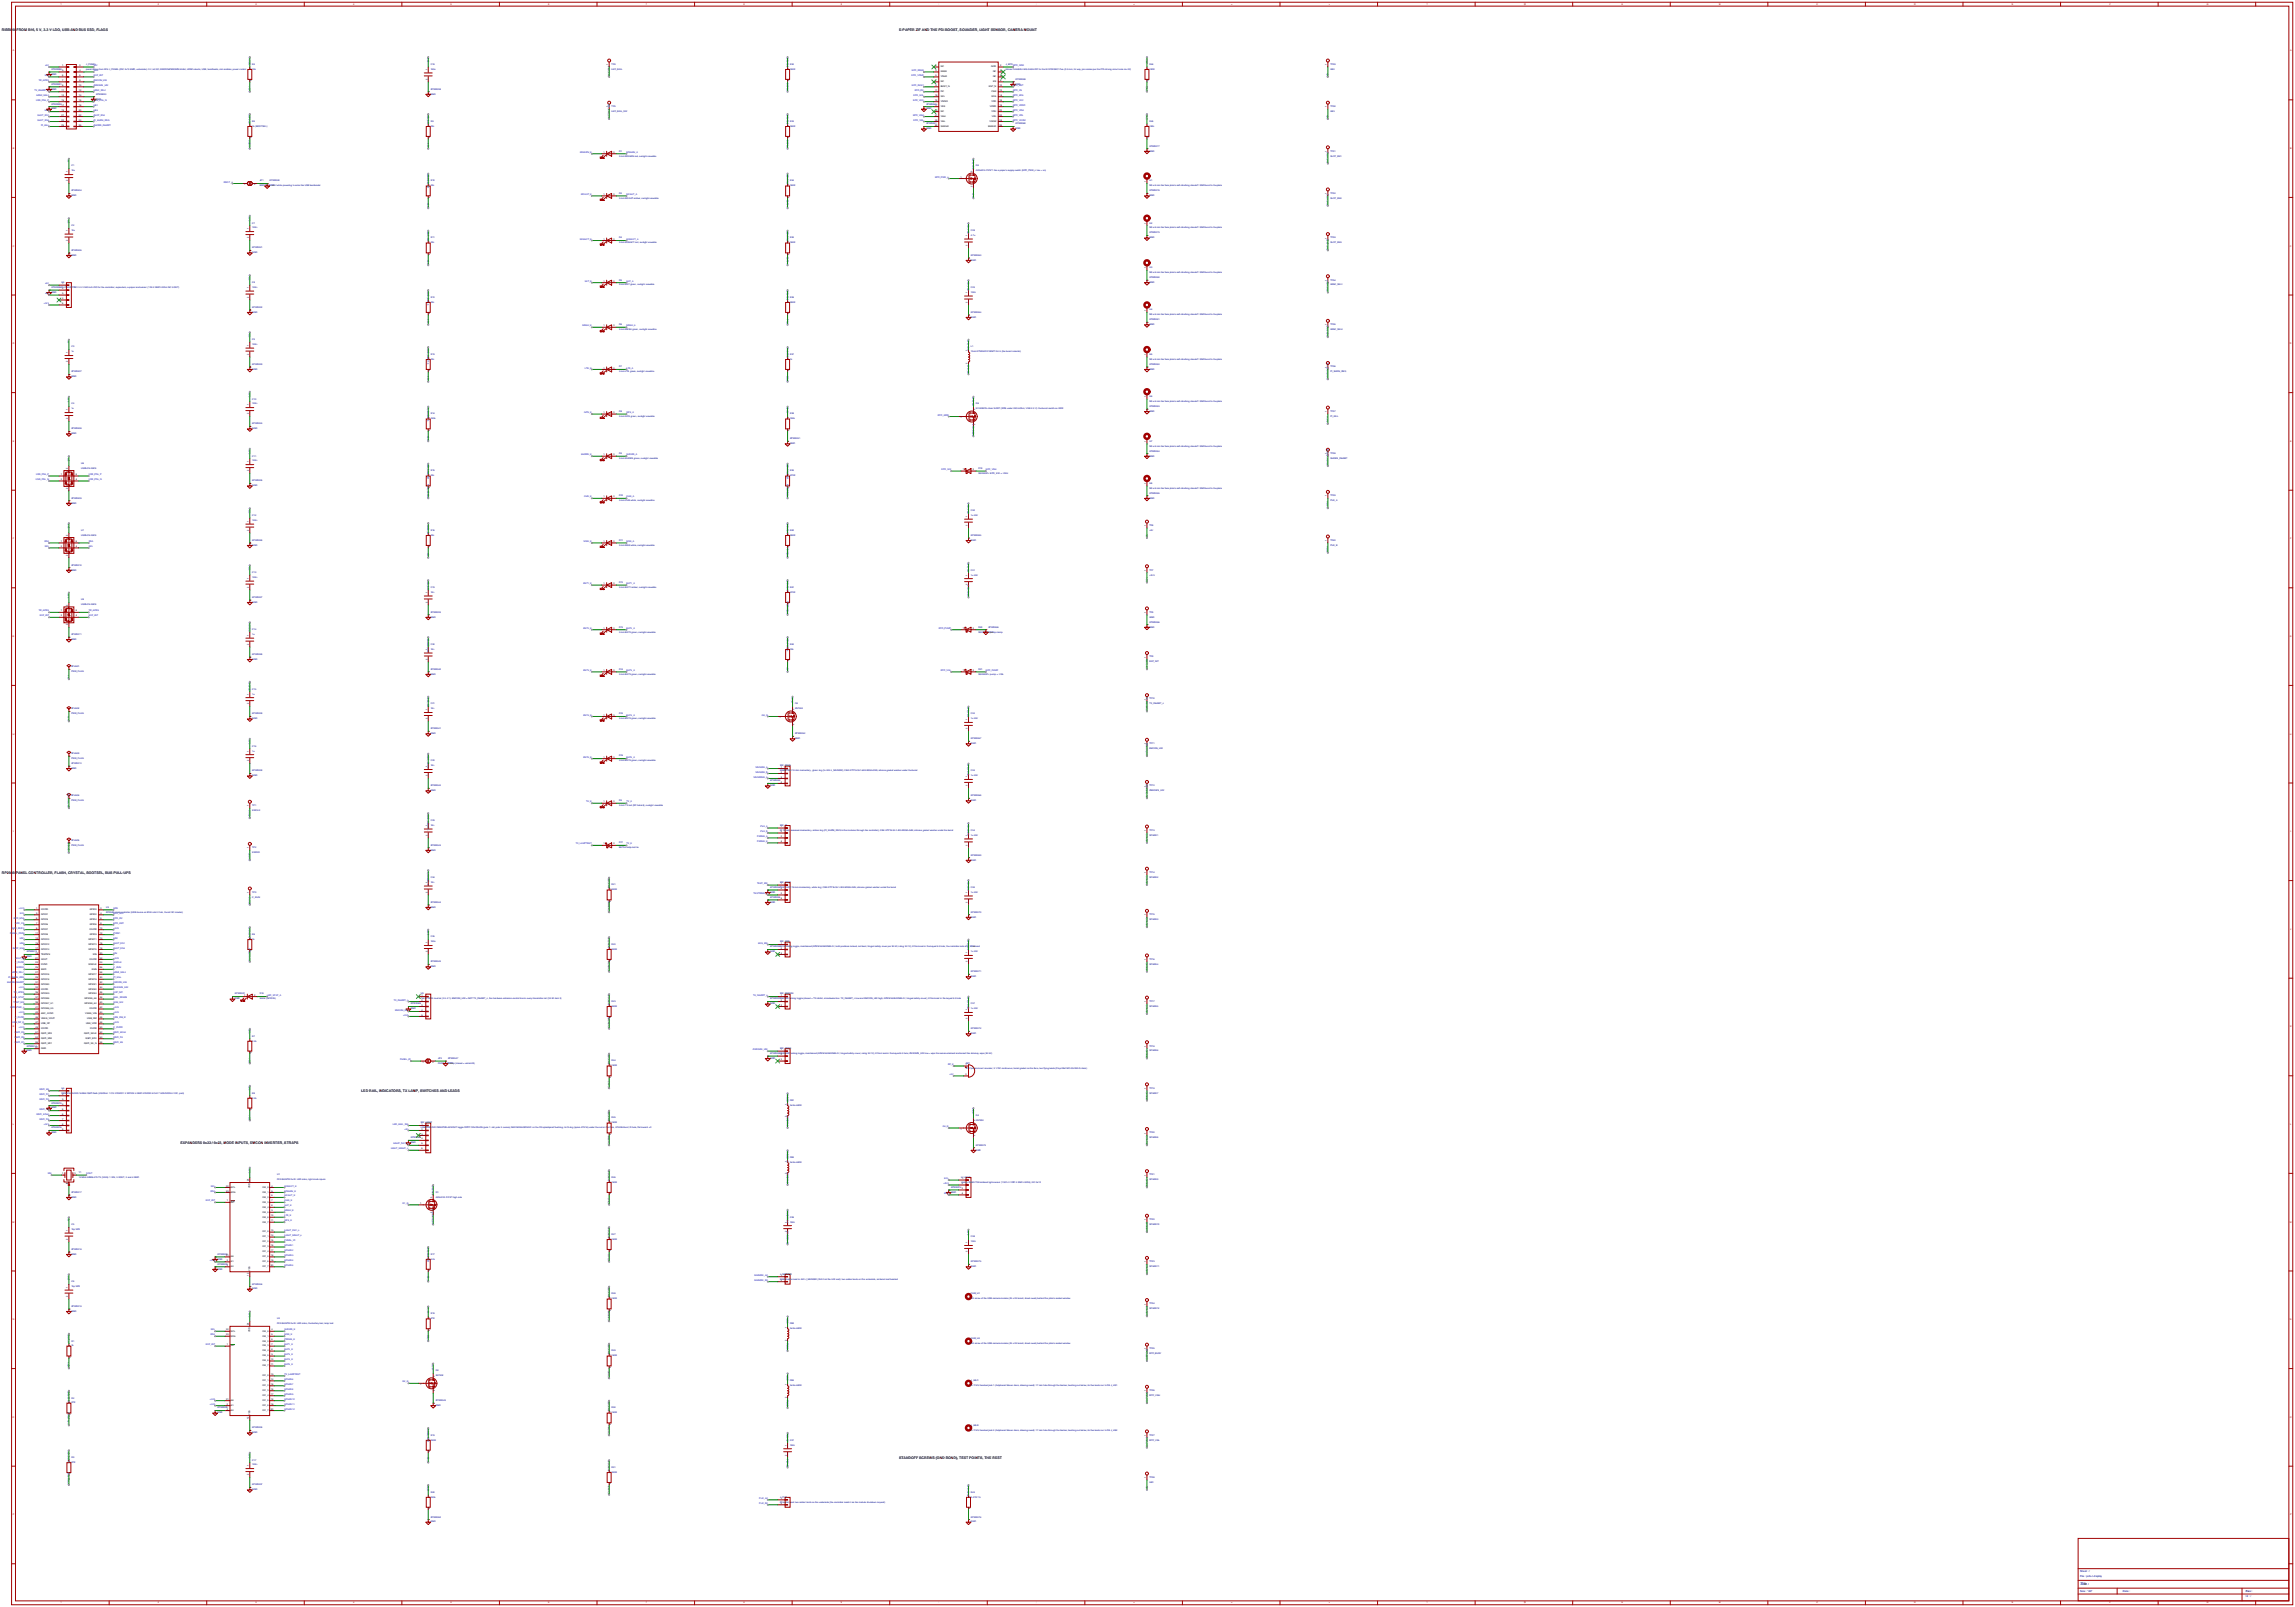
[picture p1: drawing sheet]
<svg xmlns="http://www.w3.org/2000/svg" width="1176mm" height="823mm" viewBox="0 0 1176 823" stroke-linecap="round" stroke-linejoin="round" font-family="sans-serif">
<defs><g id="words">
<g font-size="1.8">
<text x="1" y="16">RIBBON FROM B16, 5 V, 3.3 V LDO, USB AND BUS ESD, FLAGS</text>
<text x="461" y="16">E-PAPER ZIF AND THE PDi BOOST, SOUNDER, LIGHT SENSOR, CAMERA MOUNT</text>
<text x="1" y="448">RP2040 PANEL CONTROLLER, FLASH, CRYSTAL, BOOTSEL, BUS PULL-UPS</text>
<text x="185" y="560">LED RAIL, INDICATORS, TX LAMP, SWITCHES AND LEADS</text>
<text x="92" y="586">EXPANDERS 0x22 / 0x23, MODE INPUTS, EMCON INVERTER, STRAPS</text>
<text x="461" y="748">STANDOFF SCREWS (GND BOND), TEST POINTS, THE REST</text>
</g>
<text font-size="1.8" fill="#000080" x="1066" y="812">Title :</text>
<g font-size="1.4" fill="#000080">
<text x="1066" y="808">File : pcb-c-display</text>
<text x="1066" y="805">Sheet : /</text>
<text x="1066" y="816">Size : &quot;A0&quot;</text>
<text x="1088" y="816">Date :</text>
<text x="1151" y="816">Rev :</text>
<text x="1151" y="818">Id : /</text>
</g>
<g font-size="1.2" fill="#a00000">
<text x="31" y="2">1</text>
<text x="81" y="2">2</text>
<text x="131" y="2">3</text>
<text x="181" y="2">4</text>
<text x="231" y="2">5</text>
<text x="281" y="2">6</text>
<text x="331" y="2">7</text>
<text x="381" y="2">8</text>
<text x="431" y="2">9</text>
<text x="481" y="2">:</text>
<text x="531" y="2">;</text>
<text x="581" y="2">&lt;</text>
<text x="631" y="2">=</text>
<text x="681" y="2">&gt;</text>
<text x="731" y="2">?</text>
<text x="781" y="2">@</text>
<text x="831" y="2">A</text>
<text x="881" y="2">B</text>
<text x="931" y="2">C</text>
<text x="981" y="2">D</text>
<text x="1031" y="2">E</text>
<text x="1081" y="2">F</text>
<text x="1131" y="2">G</text>
<text x="7" y="26">A</text>
<text x="1174" y="26">A</text>
<text x="7" y="76">B</text>
<text x="1174" y="76">B</text>
<text x="7" y="126">C</text>
<text x="1174" y="126">C</text>
<text x="7" y="176">D</text>
<text x="1174" y="176">D</text>
<text x="7" y="226">E</text>
<text x="1174" y="226">E</text>
<text x="7" y="276">F</text>
<text x="1174" y="276">F</text>
<text x="6" y="326">G</text>
<text x="1173" y="326">G</text>
<text x="7" y="376">H</text>
<text x="1174" y="376">H</text>
<text x="7" y="426">I</text>
<text x="1174" y="426">I</text>
<text x="7" y="476">J</text>
<text x="1174" y="476">J</text>
<text x="7" y="526">K</text>
<text x="1174" y="526">K</text>
<text x="7" y="576">L</text>
<text x="1174" y="576">L</text>
<text x="6" y="626">M</text>
<text x="1173" y="626">M</text>
<text x="7" y="676">N</text>
<text x="1174" y="676">N</text>
<text x="6" y="726">O</text>
<text x="1173" y="726">O</text>
<text x="7" y="776">P</text>
<text x="1174" y="776">P</text>
<text x="31" y="821">1</text>
<text x="81" y="821">2</text>
<text x="131" y="821">3</text>
<text x="181" y="821">4</text>
<text x="231" y="821">5</text>
<text x="281" y="821">6</text>
<text x="331" y="821">7</text>
<text x="381" y="821">8</text>
<text x="431" y="821">9</text>
<text x="481" y="821">:</text>
<text x="531" y="821">;</text>
<text x="581" y="821">&lt;</text>
<text x="631" y="821">=</text>
<text x="681" y="821">&gt;</text>
<text x="731" y="821">?</text>
<text x="781" y="821">@</text>
<text x="831" y="821">A</text>
<text x="881" y="821">B</text>
<text x="931" y="821">C</text>
<text x="981" y="821">D</text>
<text x="1031" y="821">E</text>
<text x="1081" y="821">F</text>
<text x="1131" y="821">G</text>
</g>
<g font-size="1.2" fill="#00f">
<text x="128" y="29" transform="rotate(90 128 29)">C_RUN</text>
<text x="219" y="29" transform="rotate(90 219 29)">+3V3</text>
<text x="403" y="29" transform="rotate(90 403 29)">LED_RAIL</text>
<text x="587" y="29" transform="rotate(90 587 29)">PWM1</text>
<text x="23" y="34">+5V</text>
<text x="48" y="34">+5V</text>
<text x="312" y="34" transform="rotate(90 312 34)">LED_RAIL</text>
<text x="519" y="34">EPD_GDR</text>
<text x="20" y="41">TR_APRS</text>
<text x="23" y="39">SCL</text>
<text x="48" y="36">SDA</text>
<text x="48" y="39">EXP_INT</text>
<text x="48" y="41">EMCON_HW</text>
<text x="467" y="39">EPD_VDHR</text>
<text x="467" y="36">EPD_RESE</text>
<text x="680" y="37" transform="rotate(90 680 37)">HB2</text>
<text x="18" y="47">TX_INHIBIT_n</text>
<text x="48" y="44">ZEROIZE_HW</text>
<text x="48" y="47">HDMI_SEL1</text>
<text x="128" y="44" transform="rotate(90 128 44)">+3V3</text>
<text x="403" y="43" transform="rotate(90 403 43)">BAT2_A</text>
<text x="467" y="44">EPD_BUSY</text>
<text x="469" y="47">EPD_DC</text>
<text x="519" y="44">EPD_RST</text>
<text x="519" y="47">EPD_CS</text>
<text x="587" y="44" transform="rotate(90 587 44)">Q4_G</text>
<text x="18" y="52">USB_PNL_P</text>
<text x="19" y="49">HDMI_SEL2</text>
<text x="48" y="52">USB_PNL_N</text>
<text x="312" y="53" transform="rotate(90 312 53)">LED_RAIL_SW</text>
<text x="468" y="52">EPD_VCC</text>
<text x="468" y="49">EPD_SCL</text>
<text x="519" y="49">EPD_SDA</text>
<text x="519" y="52">EPD_VCC</text>
<text x="19" y="59">SLOT_EN1</text>
<text x="23" y="57">HB2</text>
<text x="48" y="54">HB1</text>
<text x="48" y="57">HB3</text>
<text x="48" y="59">SLOT_EN2</text>
<text x="128" y="58" transform="rotate(90 128 58)">QSPI_SS</text>
<text x="219" y="58" transform="rotate(90 219 58)">SOS_SW</text>
<text x="403" y="58" transform="rotate(90 403 58)">LED_RAIL</text>
<text x="468" y="59">EPD_VGH</text>
<text x="519" y="54">EPD_VDDD</text>
<text x="519" y="57">EPD_VDH</text>
<text x="519" y="59">EPD_VDL</text>
<text x="587" y="58" transform="rotate(90 587 58)">Q4_G</text>
<text x="680" y="59" transform="rotate(90 680 59)">HB3</text>
<text x="19" y="62">SLOT_EN3</text>
<text x="21" y="64">PI_KILL</text>
<text x="48" y="62">PI_SHDN_REQ</text>
<text x="48" y="64">SHORE_INHIBIT</text>
<text x="468" y="62">EPD_VGL</text>
<text x="519" y="62">EPD_VCOM</text>
<text x="128" y="72" transform="rotate(90 128 72)">BOOT_J</text>
<text x="403" y="72" transform="rotate(90 403 72)">BAT3_A</text>
<text x="219" y="74" transform="rotate(90 219 74)">+3V3</text>
<text x="680" y="78" transform="rotate(90 680 78)">SLOT_EN1</text>
<text x="35" y="81" transform="rotate(90 35 81)">+5V</text>
<text x="297" y="78">MWARN_K</text>
<text x="321" y="78">MWARN_A</text>
<text x="498" y="81" transform="rotate(90 498 81)">EPD_VCC</text>
<text x="219" y="89" transform="rotate(90 219 89)">ZEROIZE_HW</text>
<text x="403" y="89" transform="rotate(90 403 89)">LED_RAIL</text>
<text x="115" y="94">BOOT_J</text>
<text x="479" y="91">EPD_PWR_n</text>
<text x="298" y="100">MCAUT_K</text>
<text x="321" y="100">MCAUT_A</text>
<text x="498" y="99" transform="rotate(90 498 99)">+3V3</text>
<text x="680" y="100" transform="rotate(90 680 100)">SLOT_EN2</text>
<text x="219" y="104" transform="rotate(90 219 104)">+3V3</text>
<text x="403" y="102" transform="rotate(90 403 102)">BAT4_A</text>
<text x="35" y="112" transform="rotate(90 35 112)">+3V3</text>
<text x="128" y="111" transform="rotate(90 128 111)">+3V3</text>
<text x="219" y="118" transform="rotate(90 219 118)">TEST_SW</text>
<text x="403" y="118" transform="rotate(90 403 118)">LED_RAIL</text>
<text x="496" y="114" transform="rotate(90 496 114)">EPD_VCC</text>
<text x="297" y="123">SOSACT_K</text>
<text x="321" y="123">SOSACT_A</text>
<text x="680" y="122" transform="rotate(90 680 122)">SLOT_EN3</text>
<text x="403" y="132" transform="rotate(90 403 132)">BAT5_A</text>
<text x="219" y="133" transform="rotate(90 219 133)">+3V3</text>
<text x="128" y="141" transform="rotate(90 128 141)">+3V3</text>
<text x="496" y="144" transform="rotate(90 496 144)">EPD_VCC</text>
<text x="680" y="143" transform="rotate(90 680 143)">HDMI_SEL1</text>
<text x="23" y="146">+5V</text>
<text x="219" y="149" transform="rotate(90 219 149)">LIGHT_DAY_n</text>
<text x="300" y="144">SAT_K</text>
<text x="321" y="144">SAT_A</text>
<text x="403" y="149" transform="rotate(90 403 149)">LED_RAIL</text>
<text x="22" y="156">+3V3</text>
<text x="23" y="151">+5V</text>
<text x="219" y="164" transform="rotate(90 219 164)">+3V3</text>
<text x="299" y="167">MESH_K</text>
<text x="321" y="167">MESH_A</text>
<text x="403" y="164" transform="rotate(90 403 164)">TX_A</text>
<text x="680" y="166" transform="rotate(90 680 166)">HDMI_SEL2</text>
<text x="128" y="170" transform="rotate(90 128 170)">+3V3</text>
<text x="35" y="174" transform="rotate(90 35 174)">+5V</text>
<text x="219" y="178" transform="rotate(90 219 178)">LIGHT_NIGHT_n</text>
<text x="403" y="178" transform="rotate(90 403 178)">TR_APRS</text>
<text x="496" y="174" transform="rotate(90 496 174)">EPD_VCC</text>
<text x="300" y="189">LTE_K</text>
<text x="321" y="189">LTE_A</text>
<text x="496" y="187" transform="rotate(90 496 187)">EPD_SW</text>
<text x="680" y="186" transform="rotate(90 680 186)">PI_SHDN_REQ</text>
<text x="219" y="193" transform="rotate(90 219 193)">+3V3</text>
<text x="403" y="193" transform="rotate(90 403 193)">Q3_G</text>
<text x="35" y="203" transform="rotate(90 35 203)">+3V3</text>
<text x="128" y="201" transform="rotate(90 128 201)">+3V3</text>
<text x="498" y="203" transform="rotate(90 498 203)">EPD_SW</text>
<text x="219" y="208" transform="rotate(90 219 208)">TX_INHIBIT_n</text>
<text x="403" y="208" transform="rotate(90 403 208)">Q3_G</text>
<text x="299" y="212">GPS_K</text>
<text x="321" y="212">GPS_A</text>
<text x="481" y="213">EPD_GDR</text>
<text x="680" y="213" transform="rotate(90 680 213)">PI_KILL</text>
<text x="498" y="217" transform="rotate(90 498 217)">EPD_RESE</text>
<text x="219" y="223" transform="rotate(90 219 223)">+3V3</text>
<text x="35" y="234" transform="rotate(90 35 234)">+3V3</text>
<text x="128" y="230" transform="rotate(90 128 230)">+3V3</text>
<text x="298" y="233">SHORE_K</text>
<text x="321" y="233">SHORE_A</text>
<text x="680" y="230" transform="rotate(90 680 230)">SHORE_INHIBIT</text>
<text x="219" y="238" transform="rotate(90 219 238)">LED_RAIL_SW</text>
<text x="403" y="238" transform="rotate(90 403 238)">LED_RAIL_SW</text>
<text x="18" y="246">USB_PNL_N</text>
<text x="18" y="243">USB_PNL_P</text>
<text x="45" y="243">USB_PNL_P</text>
<text x="45" y="246">USB_PNL_N</text>
<text x="483" y="241">EPD_SW</text>
<text x="505" y="241">EPD_VGH</text>
<text x="219" y="248" transform="rotate(90 219 248)">RAIL_SENSE</text>
<text x="403" y="248" transform="rotate(90 403 248)">MAINRING_A</text>
<text x="299" y="255">CHG_K</text>
<text x="321" y="255">CHG_A</text>
<text x="496" y="258" transform="rotate(90 496 258)">EPD_VGH</text>
<text x="680" y="257" transform="rotate(90 680 257)">PIJ2_A</text>
<text x="128" y="260" transform="rotate(90 128 260)">+3V3</text>
<text x="35" y="268" transform="rotate(90 35 268)">+3V3</text>
<text x="219" y="268" transform="rotate(90 219 268)">PANEL_ID</text>
<text x="403" y="268" transform="rotate(90 403 268)">LED_RAIL</text>
<text x="587" y="274" transform="rotate(90 587 274)">+5V</text>
<text x="23" y="278">SDA</text>
<text x="23" y="280">SCL</text>
<text x="45" y="278">SDA</text>
<text x="45" y="280">SCL</text>
<text x="299" y="278">MSG_K</text>
<text x="321" y="278">MSG_A</text>
<text x="403" y="280" transform="rotate(90 403 280)">PIRING_A</text>
<text x="680" y="280" transform="rotate(90 680 280)">PIJ2_B</text>
<text x="219" y="283" transform="rotate(90 219 283)">+3V3</text>
<text x="128" y="290" transform="rotate(90 128 290)">+3V3</text>
<text x="496" y="288" transform="rotate(90 496 288)">EPD_SW</text>
<text x="219" y="297" transform="rotate(90 219 297)">SOS_SW</text>
<text x="299" y="299">BAT1_K</text>
<text x="321" y="299">BAT1_A</text>
<text x="403" y="297" transform="rotate(90 403 297)">LED_RAIL</text>
<text x="496" y="300" transform="rotate(90 496 300)">EPD_PUMP</text>
<text x="587" y="296" transform="rotate(90 587 296)">+3V3</text>
<text x="35" y="304" transform="rotate(90 35 304)">+3V3</text>
<text x="403" y="308" transform="rotate(90 403 308)">TESTRING_A</text>
<text x="20" y="313">TR_APRS</text>
<text x="20" y="316">EXP_INT</text>
<text x="45" y="313">TR_APRS</text>
<text x="45" y="316">EXP_INT</text>
<text x="128" y="319" transform="rotate(90 128 319)">C_DVDD</text>
<text x="299" y="322">BAT2_K</text>
<text x="321" y="322">BAT2_A</text>
<text x="481" y="322">EPD_PUMP</text>
<text x="219" y="326" transform="rotate(90 219 326)">ZEROIZE_HW</text>
<text x="403" y="326" transform="rotate(90 403 326)">EPD_PWR_n</text>
<text x="403" y="341" transform="rotate(90 403 341)">+3V3</text>
<text x="587" y="338" transform="rotate(90 587 338)">EXP_INT</text>
<text x="35" y="346" transform="rotate(90 35 346)">+5V</text>
<text x="299" y="344">BAT3_K</text>
<text x="321" y="344">BAT3_A</text>
<text x="482" y="344">EPD_VGL</text>
<text x="505" y="344">EPD_PUMP</text>
<text x="128" y="349" transform="rotate(90 128 349)">C_DVDD</text>
<text x="219" y="357" transform="rotate(90 219 357)">TEST_SW</text>
<text x="406" y="357" transform="rotate(90 406 357)">TX_K</text>
<text x="587" y="357" transform="rotate(90 587 357)">TX_INHIBIT_n</text>
<text x="496" y="362" transform="rotate(90 496 362)">EPD_VGL</text>
<text x="35" y="367" transform="rotate(90 35 367)">+3V3</text>
<text x="299" y="367">BAT4_K</text>
<text x="321" y="367">BAT4_A</text>
<text x="390" y="367">Q3_G</text>
<text x="128" y="378" transform="rotate(90 128 378)">+3V3</text>
<text x="587" y="381" transform="rotate(90 587 381)">EMCON_HW</text>
<text x="219" y="386" transform="rotate(90 219 386)">LIGHT_DAY_n</text>
<text x="299" y="388">BAT5_K</text>
<text x="321" y="388">BAT5_A</text>
<text x="387" y="393">MAINSW_A</text>
<text x="387" y="396">MAINSW_B</text>
<text x="496" y="391" transform="rotate(90 496 391)">EPD_VDHR</text>
<text x="386" y="398">MAINRING_A</text>
<text x="587" y="401" transform="rotate(90 587 401)">ZEROIZE_HW</text>
<text x="35" y="406" transform="rotate(90 35 406)">LED_RAIL_SW</text>
<text x="300" y="411">TX_K</text>
<text x="321" y="411">TX_A</text>
<text x="128" y="415" transform="rotate(90 128 415)">SWCLK</text>
<text x="219" y="417" transform="rotate(90 219 417)">LIGHT_NIGHT_n</text>
<text x="390" y="424">PIJ2_A</text>
<text x="496" y="422" transform="rotate(90 496 422)">EPD_VDDD</text>
<text x="35" y="431" transform="rotate(90 35 431)">LED_RAIL</text>
<text x="388" y="429">PIRING_A</text>
<text x="388" y="431">PIRING_K</text>
<text x="390" y="426">PIJ2_B</text>
<text x="587" y="427" transform="rotate(90 587 427)">SPARE1</text>
<text x="128" y="437" transform="rotate(90 128 437)">SWDIO</text>
<text x="295" y="433">TX_LAMPTEST</text>
<text x="321" y="433">TX_K</text>
<text x="219" y="446" transform="rotate(90 219 446)">TX_INHIBIT_n</text>
<text x="312" y="450" transform="rotate(90 312 450)">LED_RAIL</text>
<text x="587" y="449" transform="rotate(90 587 449)">SPARE2</text>
<text x="388" y="453">TEST_SW</text>
<text x="496" y="451" transform="rotate(90 496 451)">EPD_VDH</text>
<text x="128" y="460" transform="rotate(90 128 460)">C_RUN</text>
<text x="312" y="461" transform="rotate(90 312 461)">MWARN_A</text>
<text x="386" y="458">TESTRING_A</text>
<text x="10" y="466">+3V3</text>
<text x="58" y="466">SDA</text>
<text x="7" y="471">EPD_SDA</text>
<text x="8" y="473">EPD_CS</text>
<text x="10" y="468">SCL</text>
<text x="58" y="468">EPD_SCL</text>
<text x="58" y="471">EPD_DC</text>
<text x="58" y="473">EPD_RST</text>
<text x="587" y="470" transform="rotate(90 587 470)">SPARE3</text>
<text x="5" y="478">PANEL_PWM</text>
<text x="6" y="476">EPD_BUSY</text>
<text x="58" y="476">+3V3</text>
<text x="58" y="478">PWM1</text>
<text x="128" y="475" transform="rotate(90 128 475)">LED_STAT</text>
<text x="219" y="476" transform="rotate(90 219 476)">+3V3</text>
<text x="7" y="486">SLOT_EN2</text>
<text x="10" y="481">HB1</text>
<text x="10" y="483">HB3</text>
<text x="58" y="481">HB2</text>
<text x="58" y="483">SLOT_EN1</text>
<text x="58" y="486">SLOT_EN3</text>
<text x="128" y="486" transform="rotate(90 128 486)">LED_STAT_A</text>
<text x="312" y="480" transform="rotate(90 312 480)">LED_RAIL</text>
<text x="389" y="483">SOS_SW</text>
<text x="496" y="481" transform="rotate(90 496 481)">EPD_VDL</text>
<text x="8" y="491">XOUT_R</text>
<text x="58" y="489">XIN</text>
<text x="58" y="491">+3V3</text>
<text x="8" y="494">C_DVDD</text>
<text x="9" y="496">SWDIO</text>
<text x="58" y="494">SWCLK</text>
<text x="58" y="496">C_RUN</text>
<text x="312" y="492" transform="rotate(90 312 492)">MCAUT_A</text>
<text x="587" y="493" transform="rotate(90 587 493)">SPARE4</text>
<text x="4" y="504">SHORE_INHIBIT</text>
<text x="4" y="501">PI_SHDN_REQ</text>
<text x="6" y="499">HDMI_SEL1</text>
<text x="58" y="499">HDMI_SEL2</text>
<text x="58" y="501">PI_KILL</text>
<text x="58" y="504">EMCON_HW</text>
<text x="7" y="509">TR_APRS</text>
<text x="10" y="506">+3V3</text>
<text x="58" y="506">ZEROIZE_HW</text>
<text x="58" y="509">EXP_INT</text>
<text x="312" y="509" transform="rotate(90 312 509)">LED_RAIL</text>
<text x="7" y="511">LED_STAT</text>
<text x="7" y="514">TEST_SW</text>
<text x="58" y="511">RAIL_SENSE</text>
<text x="58" y="514">SOS_SW</text>
<text x="137" y="510">LED_STAT_A</text>
<text x="202" y="513">TX_INHIBIT_n</text>
<text x="386" y="510">TX_INHIBIT_n</text>
<text x="496" y="511" transform="rotate(90 496 511)">EPD_VCOM</text>
<text x="587" y="515" transform="rotate(90 587 515)">SPARE5</text>
<text x="5" y="516">EPD_PWR_n</text>
<text x="8" y="522">C_DVDD</text>
<text x="10" y="519">+3V3</text>
<text x="58" y="516">+3V3</text>
<text x="58" y="519">+3V3</text>
<text x="58" y="522">USB_DM_R</text>
<text x="202" y="518">EMCON_HW</text>
<text x="207" y="520">+3V3</text>
<text x="312" y="521" transform="rotate(90 312 521)">SOSACT_A</text>
<text x="6" y="524">USB_DP_R</text>
<text x="10" y="527">+3V3</text>
<text x="58" y="524">+3V3</text>
<text x="58" y="527">C_DVDD</text>
<text x="128" y="527" transform="rotate(90 128 527)">SDA</text>
<text x="8" y="529">QSPI_D3</text>
<text x="8" y="532">QSPI_D0</text>
<text x="58" y="529">QSPI_SCLK</text>
<text x="58" y="532">QSPI_D2</text>
<text x="8" y="534">QSPI_D1</text>
<text x="58" y="534">QSPI_SS</text>
<text x="312" y="540" transform="rotate(90 312 540)">LED_RAIL</text>
<text x="386" y="538">ZEROIZE_HW</text>
<text x="587" y="538" transform="rotate(90 587 538)">SPARE6</text>
<text x="128" y="542" transform="rotate(90 128 542)">+3V3</text>
<text x="205" y="543">PANEL_ID</text>
<text x="486" y="546">BZ_K</text>
<text x="487" y="551">+5V</text>
<text x="128" y="556" transform="rotate(90 128 556)">SCL</text>
<text x="312" y="554" transform="rotate(90 312 554)">SAT_A</text>
<text x="20" y="558">QSPI_SS</text>
<text x="20" y="561">QSPI_D1</text>
<text x="20" y="563">QSPI_D2</text>
<text x="403" y="560" transform="rotate(90 403 560)">MAINSW_A</text>
<text x="587" y="559" transform="rotate(90 587 559)">SPARE7</text>
<text x="20" y="569">QSPI_D0</text>
<text x="312" y="569" transform="rotate(90 312 569)">LED_RAIL</text>
<text x="498" y="568" transform="rotate(90 498 568)">BZ_K</text>
<text x="19" y="571">QSPI_SCLK</text>
<text x="20" y="574">QSPI_D3</text>
<text x="128" y="571" transform="rotate(90 128 571)">+3V3</text>
<text x="403" y="571" transform="rotate(90 403 571)">MAINSW_A2</text>
<text x="22" y="576">+3V3</text>
<text x="201" y="576">LED_RAIL_SW</text>
<text x="207" y="579">+5V</text>
<text x="483" y="577">Q4_G</text>
<text x="202" y="586">LIGHT_DAY_n</text>
<text x="312" y="582" transform="rotate(90 312 582)">MESH_A</text>
<text x="587" y="582" transform="rotate(90 587 582)">SPARE8</text>
<text x="200" y="589">LIGHT_NIGHT_n</text>
<text x="403" y="589" transform="rotate(90 403 589)">MAINSW_B</text>
<text x="128" y="598" transform="rotate(90 128 598)">+3V3</text>
<text x="312" y="599" transform="rotate(90 312 599)">LED_RAIL</text>
<text x="24" y="602">XIN</text>
<text x="44" y="602">XOUT</text>
<text x="403" y="600" transform="rotate(90 403 600)">MAINSW_B2</text>
<text x="484" y="604">SCL</text>
<text x="587" y="604" transform="rotate(90 587 604)">SPARE9</text>
<text x="108" y="610">SDA</text>
<text x="108" y="608">SCL</text>
<text x="146" y="608">SOSACT_K</text>
<text x="146" y="610">MWARN_K</text>
<text x="222" y="607" transform="rotate(90 222 607)">LED_RAIL</text>
<text x="483" y="607">+3V3</text>
<text x="484" y="612">SDA</text>
<text x="105" y="616">EXP_INT</text>
<text x="146" y="613">MCAUT_K</text>
<text x="146" y="616">CHG_K</text>
<text x="206" y="617">Q1_G</text>
<text x="312" y="614" transform="rotate(90 312 614)">LTE_A</text>
<text x="35" y="624" transform="rotate(90 35 624)">XIN</text>
<text x="146" y="618">SAT_K</text>
<text x="146" y="621">MESH_K</text>
<text x="146" y="623">LTE_K</text>
<text x="222" y="619" transform="rotate(90 222 619)">LED_RAIL_SW</text>
<text x="403" y="620" transform="rotate(90 403 620)">MAINSW_A2</text>
<text x="146" y="626">GPS_K</text>
<text x="312" y="629" transform="rotate(90 312 629)">LED_RAIL</text>
<text x="496" y="630" transform="rotate(90 496 630)">+3V3</text>
<text x="587" y="626" transform="rotate(90 587 626)">SPARE10</text>
<text x="146" y="631">LIGHT_DAY_n</text>
<text x="146" y="633">LIGHT_NIGHT_n</text>
<text x="146" y="636">PANEL_ID</text>
<text x="403" y="631" transform="rotate(90 403 631)">MAINSW_B2</text>
<text x="146" y="638">SPARE1</text>
<text x="146" y="641">SPARE2</text>
<text x="219" y="639" transform="rotate(90 219 639)">LED_RAIL_SW</text>
<text x="108" y="646">+3V3</text>
<text x="146" y="643">SPARE3</text>
<text x="146" y="646">SPARE4</text>
<text x="312" y="643" transform="rotate(90 312 643)">GPS_A</text>
<text x="587" y="648" transform="rotate(90 587 648)">SPARE11</text>
<text x="35" y="653" transform="rotate(90 35 653)">XOUT</text>
<text x="146" y="649">SPARE5</text>
<text x="219" y="654" transform="rotate(90 219 654)">Q1_G</text>
<text x="387" y="654">MAINSW_A2</text>
<text x="312" y="659" transform="rotate(90 312 659)">LED_RAIL</text>
<text x="387" y="656">MAINSW_B2</text>
<text x="128" y="672" transform="rotate(90 128 672)">+3V3</text>
<text x="219" y="669" transform="rotate(90 219 669)">Q1_G</text>
<text x="312" y="671" transform="rotate(90 312 671)">SHORE_A</text>
<text x="587" y="669" transform="rotate(90 587 669)">SPARE12</text>
<text x="403" y="674" transform="rotate(90 403 674)">PIJ2_A</text>
<text x="35" y="683" transform="rotate(90 35 683)">XOUT_R</text>
<text x="108" y="682">SCL</text>
<text x="146" y="682">SHORE_K</text>
<text x="105" y="689">EXP_INT</text>
<text x="108" y="684">SDA</text>
<text x="146" y="684">MSG_K</text>
<text x="146" y="687">PIRING_K</text>
<text x="146" y="689">BAT1_K</text>
<text x="219" y="684" transform="rotate(90 219 684)">Q2_D</text>
<text x="312" y="688" transform="rotate(90 312 688)">LED_RAIL</text>
<text x="403" y="688" transform="rotate(90 403 688)">PIJ2_A2</text>
<text x="146" y="692">BAT2_K</text>
<text x="146" y="694">BAT3_K</text>
<text x="587" y="691" transform="rotate(90 587 691)">EPD_BUSY</text>
<text x="35" y="698" transform="rotate(90 35 698)">XOUT</text>
<text x="146" y="697">BAT4_K</text>
<text x="146" y="699">BAT5_K</text>
<text x="222" y="699" transform="rotate(90 222 699)">Q2_D</text>
<text x="146" y="704">TX_LAMPTEST</text>
<text x="146" y="707">SPARE6</text>
<text x="312" y="702" transform="rotate(90 312 702)">CHG_A</text>
<text x="403" y="704" transform="rotate(90 403 704)">PIJ2_B</text>
<text x="35" y="713" transform="rotate(90 35 713)">USB_DP_R</text>
<text x="146" y="709">SPARE7</text>
<text x="146" y="712">SPARE8</text>
<text x="206" y="708">Q2_G</text>
<text x="587" y="713" transform="rotate(90 587 713)">EPD_VGH</text>
<text x="108" y="717">+3V3</text>
<text x="108" y="720">+3V3</text>
<text x="146" y="715">SPARE9</text>
<text x="146" y="717">SPARE10</text>
<text x="146" y="720">SPARE11</text>
<text x="312" y="718" transform="rotate(90 312 718)">LED_RAIL</text>
<text x="403" y="717" transform="rotate(90 403 717)">PIJ2_B2</text>
<text x="35" y="724" transform="rotate(90 35 724)">USB_PNL_P</text>
<text x="146" y="722">SPARE12</text>
<text x="219" y="732" transform="rotate(90 219 732)">PANEL_PWM</text>
<text x="312" y="731" transform="rotate(90 312 731)">MSG_A</text>
<text x="403" y="734" transform="rotate(90 403 734)">PIJ2_A2</text>
<text x="587" y="736" transform="rotate(90 587 736)">EPD_VGL</text>
<text x="35" y="743" transform="rotate(90 35 743)">USB_DM_R</text>
<text x="128" y="744" transform="rotate(90 128 744)">+3V3</text>
<text x="219" y="746" transform="rotate(90 219 746)">Q2_G</text>
<text x="312" y="748" transform="rotate(90 312 748)">LED_RAIL</text>
<text x="403" y="748" transform="rotate(90 403 748)">PIJ2_B2</text>
<text x="35" y="754" transform="rotate(90 35 754)">USB_PNL_N</text>
<text x="219" y="761" transform="rotate(90 219 761)">Q2_G</text>
<text x="312" y="762" transform="rotate(90 312 762)">BAT1_A</text>
<text x="496" y="761" transform="rotate(90 496 761)">EPD_RESE</text>
<text x="587" y="761" transform="rotate(90 587 761)">HB1</text>
<text x="389" y="768">PIJ2_A2</text>
<text x="389" y="770">PIJ2_B2</text>
</g>
<g font-size="1.2" fill="#000080">
<text x="26" y="36">#PWR000</text>
<text x="44" y="33">J_PANEL</text>
<text x="44" y="36">panel ribbon from B16 J_PANEL (IDC 2x13 SMD, underside): 5 V, kit I2C, EMCON/ZEROIZE/inhibit, HDMI selects, USB, heartbeats, slot enables, power control</text>
<text x="129" y="33">R4</text>
<text x="129" y="36">10k</text>
<text x="221" y="33">C18</text>
<text x="221" y="36">100n</text>
<text x="313" y="33">TP4</text>
<text x="313" y="36">LED_RAIL</text>
<text x="405" y="33">R32</text>
<text x="405" y="36">180R</text>
<text x="515" y="33">J_EPD</text>
<text x="515" y="36">Hirose FH34SRJ-24S-0.5SH ZIF for the E2370KS0C1 flex (0.5 mm, 24 way; pin names per the PDi driving circuit note rev 02)</text>
<text x="589" y="33">R44</text>
<text x="589" y="36">100R</text>
<text x="682" y="33">TP29</text>
<text x="682" y="36">HB2</text>
<text x="26" y="38">GND</text>
<text x="520" y="41">#PWR059</text>
<text x="26" y="43">#PWR001</text>
<text x="26" y="46">GND</text>
<text x="221" y="46">#PWR038</text>
<text x="520" y="43">GND</text>
<text x="26" y="54">#PWR002</text>
<text x="49" y="48">#PWR003</text>
<text x="49" y="51">GND</text>
<text x="221" y="48">GND</text>
<text x="475" y="54">#PWR060</text>
<text x="26" y="56">GND</text>
<text x="313" y="55">TP5</text>
<text x="313" y="57">LED_RAIL_SW</text>
<text x="475" y="56">GND</text>
<text x="682" y="55">TP30</text>
<text x="682" y="57">HB3</text>
<text x="129" y="62">R5</text>
<text x="129" y="65">1k (BOOTSEL)</text>
<text x="221" y="62">R9</text>
<text x="221" y="65">10k</text>
<text x="405" y="62">R33</text>
<text x="405" y="65">180R</text>
<text x="475" y="64">#PWR061</text>
<text x="520" y="64">#PWR062</text>
<text x="589" y="62">R45</text>
<text x="589" y="65">100k</text>
<text x="475" y="66">GND</text>
<text x="520" y="66">GND</text>
<text x="317" y="78">D1</text>
<text x="589" y="75">#PWR077</text>
<text x="589" y="78">GND</text>
<text x="682" y="78">TP31</text>
<text x="317" y="80">3 mm MWARN red, sunlight viewable</text>
<text x="682" y="80">SLOT_EN1</text>
<text x="37" y="85">C1</text>
<text x="37" y="88">10u</text>
<text x="500" y="85">Q5</text>
<text x="500" y="88">AO3401A P-FET: the e-paper's supply switch (EPD_PWR_n low = on)</text>
<text x="133" y="93">JP1</text>
<text x="133" y="95">BOOTSEL: short while powering to enter the USB bootloader</text>
<text x="138" y="93">#PWR020</text>
<text x="138" y="95">GND</text>
<text x="221" y="93">R10</text>
<text x="221" y="95">10k</text>
<text x="405" y="93">R34</text>
<text x="405" y="95">180R</text>
<text x="589" y="93">H1</text>
<text x="589" y="95">M3 x 6 into the face plate's self-clinching standoff: GND bond to the plate</text>
<text x="37" y="98">#PWR004</text>
<text x="37" y="101">GND</text>
<text x="317" y="99">D2</text>
<text x="317" y="102">3 mm MCAUT amber, sunlight viewable</text>
<text x="589" y="98">#PWR078</text>
<text x="589" y="101">GND</text>
<text x="682" y="99">TP32</text>
<text x="682" y="102">SLOT_EN2</text>
<text x="37" y="116">C2</text>
<text x="37" y="118">10u</text>
<text x="129" y="115">C7</text>
<text x="129" y="117">100n</text>
<text x="498" y="118">C28</text>
<text x="589" y="115">H2</text>
<text x="589" y="117">M3 x 6 into the face plate's self-clinching standoff: GND bond to the plate</text>
<text x="589" y="120">#PWR079</text>
<text x="221" y="122">R11</text>
<text x="221" y="125">10k</text>
<text x="317" y="122">D4</text>
<text x="317" y="125">3 mm SOSACT red, sunlight viewable</text>
<text x="405" y="122">R35</text>
<text x="405" y="125">180R</text>
<text x="498" y="121">4.7u</text>
<text x="589" y="122">GND</text>
<text x="682" y="122">TP33</text>
<text x="682" y="125">SLOT_EN3</text>
<text x="37" y="128">#PWR005</text>
<text x="37" y="131">GND</text>
<text x="129" y="127">#PWR021</text>
<text x="129" y="130">GND</text>
<text x="498" y="131">#PWR063</text>
<text x="498" y="134">GND</text>
<text x="589" y="137">H3</text>
<text x="317" y="144">D5</text>
<text x="589" y="140">M3 x 6 into the face plate's self-clinching standoff: GND bond to the plate</text>
<text x="589" y="142">#PWR080</text>
<text x="682" y="144">TP34</text>
<text x="26" y="148">#PWR006TLV75533PDBV 3.3 V 500 mA LDO for the controller, expanders, e-paper and sensor (1 IN 2 GND 3 EN 4 NC 5 OUT)</text>
<text x="31" y="145">U5</text>
<text x="129" y="145">C8</text>
<text x="129" y="148">100n</text>
<text x="317" y="146">3 mm SAT green, sunlight viewable</text>
<text x="498" y="148">C29</text>
<text x="589" y="145">GND</text>
<text x="682" y="146">HDMI_SEL1</text>
<text x="26" y="150">GND</text>
<text x="221" y="153">R12</text>
<text x="221" y="155">10k</text>
<text x="405" y="153">R36</text>
<text x="405" y="155">300R</text>
<text x="498" y="150">100n</text>
<text x="129" y="158">#PWR022</text>
<text x="129" y="160">GND</text>
<text x="498" y="160">#PWR064</text>
<text x="589" y="159">H4</text>
<text x="589" y="161">M3 x 6 into the face plate's self-clinching standoff: GND bond to the plate</text>
<text x="317" y="167">D6</text>
<text x="498" y="163">GND</text>
<text x="589" y="164">#PWR081</text>
<text x="589" y="167">GND</text>
<text x="682" y="167">TP35</text>
<text x="317" y="169">3 mm MESH green, sunlight viewable</text>
<text x="682" y="169">HDMI_SEL2</text>
<text x="37" y="178">C3</text>
<text x="129" y="174">C9</text>
<text x="129" y="177">100n</text>
<text x="498" y="178">L1</text>
<text x="37" y="181">1u</text>
<text x="221" y="182">R13</text>
<text x="221" y="184">10k</text>
<text x="405" y="182">R37</text>
<text x="405" y="184">1k</text>
<text x="498" y="181">10uH ATNR4010100MT 0.8 A (the boost inductor)</text>
<text x="589" y="182">H5</text>
<text x="589" y="184">M3 x 6 into the face plate's self-clinching standoff: GND bond to the plate</text>
<text x="37" y="191">#PWR007</text>
<text x="129" y="187">#PWR023</text>
<text x="129" y="189">GND</text>
<text x="317" y="188">D7</text>
<text x="317" y="191">3 mm LTE green, sunlight viewable</text>
<text x="589" y="187">#PWR082</text>
<text x="589" y="189">GND</text>
<text x="682" y="188">TP36</text>
<text x="682" y="191">PI_SHDN_REQ</text>
<text x="37" y="193">GND</text>
<text x="589" y="203">H6</text>
<text x="37" y="207">C4</text>
<text x="37" y="210">1u</text>
<text x="129" y="205">C10</text>
<text x="129" y="207">100n</text>
<text x="500" y="207">Q6</text>
<text x="500" y="210">Si1308EDL class N-FET (RDS under 200 mOhm, VGS 2.5 V): the boost switch on GDR</text>
<text x="589" y="206">M3 x 6 into the face plate's self-clinching standoff: GND bond to the plate</text>
<text x="589" y="208">#PWR083</text>
<text x="221" y="212">R14</text>
<text x="221" y="215">100k</text>
<text x="317" y="211">D8</text>
<text x="317" y="214">3 mm GPS green, sunlight viewable</text>
<text x="405" y="212">R38</text>
<text x="405" y="215">100k</text>
<text x="589" y="211">GND</text>
<text x="682" y="211">TP37</text>
<text x="682" y="214">PI_KILL</text>
<text x="37" y="220">#PWR008</text>
<text x="129" y="217">#PWR024</text>
<text x="129" y="220">GND</text>
<text x="37" y="222">GND</text>
<text x="405" y="225">#PWR051</text>
<text x="405" y="228">GND</text>
<text x="589" y="226">H7</text>
<text x="129" y="234">C11</text>
<text x="317" y="233">D9</text>
<text x="589" y="229">M3 x 6 into the face plate's self-clinching standoff: GND bond to the plate</text>
<text x="589" y="231">#PWR084</text>
<text x="589" y="234">GND</text>
<text x="682" y="233">TP38</text>
<text x="42" y="238">U6</text>
<text x="129" y="236">100n</text>
<text x="317" y="235">3 mm SHORE green, sunlight viewable</text>
<text x="682" y="235">SHORE_INHIBIT</text>
<text x="42" y="240">USBLC6-2SC6</text>
<text x="221" y="242">R15</text>
<text x="221" y="244">10k</text>
<text x="405" y="242">R39</text>
<text x="405" y="244">470R</text>
<text x="501" y="240">D19</text>
<text x="501" y="243">SS2040FL: EPD_SW -&gt; VGH</text>
<text x="129" y="247">#PWR025</text>
<text x="129" y="249">GND</text>
<text x="589" y="248">H8</text>
<text x="589" y="250">M3 x 6 into the face plate's self-clinching standoff: GND bond to the plate</text>
<text x="37" y="255">#PWR009</text>
<text x="317" y="254">D10</text>
<text x="317" y="257">3 mm CHG white, sunlight viewable</text>
<text x="589" y="253">#PWR085</text>
<text x="589" y="255">GND</text>
<text x="682" y="254">TP39</text>
<text x="682" y="257">PIJ2_A</text>
<text x="37" y="258">GND</text>
<text x="498" y="262">C30</text>
<text x="129" y="264">C12</text>
<text x="129" y="267">100n</text>
<text x="498" y="264">1u 25V</text>
<text x="589" y="269">TP6</text>
<text x="42" y="272">U7</text>
<text x="42" y="275">USBLC6-2SC6</text>
<text x="221" y="272">R16</text>
<text x="221" y="275">10k</text>
<text x="405" y="272">R40</text>
<text x="405" y="275">300R</text>
<text x="498" y="275">#PWR065</text>
<text x="589" y="272">+5V</text>
<text x="129" y="277">#PWR026</text>
<text x="129" y="280">GND</text>
<text x="317" y="277">D11</text>
<text x="317" y="280">3 mm MSG white, sunlight viewable</text>
<text x="498" y="277">GND</text>
<text x="682" y="277">TP40</text>
<text x="682" y="280">PIJ2_B</text>
<text x="37" y="290">#PWR010</text>
<text x="37" y="292">GND</text>
<text x="129" y="294">C13</text>
<text x="498" y="292">C31</text>
<text x="589" y="292">TP7</text>
<text x="129" y="296">100n</text>
<text x="317" y="299">D12</text>
<text x="498" y="295">1u 25V</text>
<text x="589" y="295">+3V3</text>
<text x="221" y="301">C19</text>
<text x="221" y="304">10n</text>
<text x="317" y="301">3 mm BAT1 amber, sunlight viewable</text>
<text x="405" y="301">R41</text>
<text x="405" y="304">470R</text>
<text x="42" y="308">U8</text>
<text x="42" y="310">USBLC6-2SC6</text>
<text x="129" y="306">#PWR027</text>
<text x="129" y="309">GND</text>
<text x="221" y="314">#PWR039</text>
<text x="221" y="316">GND</text>
<text x="589" y="314">TP8</text>
<text x="589" y="316">GND</text>
<text x="129" y="323">C14</text>
<text x="317" y="322">D13</text>
<text x="501" y="322">D20</text>
<text x="506" y="322">#PWR066</text>
<text x="589" y="319">#PWR086</text>
<text x="589" y="322">GND</text>
<text x="37" y="325">#PWR011</text>
<text x="37" y="328">GND</text>
<text x="129" y="325">1u</text>
<text x="317" y="324">3 mm BAT2 green, sunlight viewable</text>
<text x="501" y="324">SS2040FL: pump clamp</text>
<text x="506" y="324">GND</text>
<text x="129" y="335">#PWR028</text>
<text x="221" y="330">C20</text>
<text x="221" y="333">10n</text>
<text x="405" y="330">R42</text>
<text x="405" y="333">10k</text>
<text x="37" y="342">#FLG01</text>
<text x="129" y="338">GND</text>
<text x="589" y="337">TP9</text>
<text x="589" y="339">EXP_INT</text>
<text x="37" y="344">PWR_FLAG</text>
<text x="221" y="343">#PWR040</text>
<text x="221" y="346">GND</text>
<text x="317" y="343">D14</text>
<text x="317" y="346">3 mm BAT3 green, sunlight viewable</text>
<text x="501" y="343">D21</text>
<text x="501" y="346">SS2040FL: pump -&gt; VGL</text>
<text x="129" y="353">C15</text>
<text x="129" y="356">1u</text>
<text x="589" y="358">TP10</text>
<text x="37" y="363">#FLG02</text>
<text x="37" y="366">PWR_FLAG</text>
<text x="129" y="366">#PWR029</text>
<text x="221" y="361">C21</text>
<text x="221" y="363">10n</text>
<text x="317" y="366">D15</text>
<text x="407" y="361">Q3</text>
<text x="407" y="363">2N7002</text>
<text x="498" y="366">C32</text>
<text x="589" y="361">TX_INHIBIT_n</text>
<text x="129" y="369">GND</text>
<text x="317" y="369">3 mm BAT4 green, sunlight viewable</text>
<text x="498" y="369">1u 25V</text>
<text x="221" y="374">#PWR041</text>
<text x="221" y="376">GND</text>
<text x="407" y="376">#PWR052</text>
<text x="129" y="382">C16</text>
<text x="407" y="379">GND</text>
<text x="498" y="379">#PWR067</text>
<text x="498" y="381">GND</text>
<text x="589" y="381">TP11</text>
<text x="589" y="384">EMCON_HW</text>
<text x="37" y="386">#FLG03</text>
<text x="37" y="389">PWR_FLAG</text>
<text x="129" y="385">1u</text>
<text x="317" y="388">D16</text>
<text x="37" y="391">#PWR012</text>
<text x="37" y="394">GND</text>
<text x="129" y="395">#PWR030</text>
<text x="221" y="390">C22</text>
<text x="221" y="393">10n</text>
<text x="317" y="390">3 mm BAT5 green, sunlight viewable</text>
<text x="400" y="393">SW_MAIN</text>
<text x="400" y="395">MAIN PWR 19 mm momentary, green ring (to A22 J_MAINSW); C&amp;K ATP19-SL1-603-B0SA-03G; silicone gasket washer under the bezel</text>
<text x="498" y="395">C33</text>
<text x="129" y="398">GND</text>
<text x="395" y="400">#PWR053</text>
<text x="498" y="398">1u 25V</text>
<text x="37" y="408">#FLG04</text>
<text x="221" y="403">#PWR042</text>
<text x="221" y="405">GND</text>
<text x="395" y="403">GND</text>
<text x="498" y="408">#PWR068</text>
<text x="589" y="403">TP12</text>
<text x="589" y="405">ZEROIZE_HW</text>
<text x="37" y="410">PWR_FLAG</text>
<text x="129" y="413">TP1</text>
<text x="317" y="410">D3</text>
<text x="317" y="413">3 mm TX red (RF hazard), sunlight viewable</text>
<text x="498" y="410">GND</text>
<text x="129" y="415">SWCLK</text>
<text x="221" y="421">C23</text>
<text x="221" y="423">10n</text>
<text x="400" y="423">SW_PI</text>
<text x="400" y="426">PI 16 mm recessed momentary, amber ring (PI_SHDN_REQ to the modules through the controller); C&amp;K ATP16-SL1-403-M0SA-04G; silicone gasket washer under the bezel</text>
<text x="498" y="426">C34</text>
<text x="589" y="426">TP13</text>
<text x="37" y="431">#FLG05</text>
<text x="498" y="428">1u 25V</text>
<text x="589" y="428">SPARE1</text>
<text x="37" y="433">PWR_FLAG</text>
<text x="129" y="435">TP2</text>
<text x="129" y="437">SWDIO</text>
<text x="221" y="433">#PWR043</text>
<text x="221" y="436">GND</text>
<text x="317" y="432">D17</text>
<text x="317" y="435">BAT54 lamp-test tie</text>
<text x="498" y="438">#PWR069</text>
<text x="498" y="441">GND</text>
<text x="221" y="450">C24</text>
<text x="589" y="447">TP14</text>
<text x="589" y="450">SPARE2</text>
<text x="221" y="452">10n</text>
<text x="313" y="454">R21</text>
<text x="395" y="455">#PWR054TEST/ACK 16 mm momentary, white ring; C&amp;K ATP16-SL1-203-M0SA-04G; silicone gasket washer under the bezel</text>
<text x="400" y="452">SW_TEST</text>
<text x="498" y="455">C35</text>
<text x="129" y="457">TP3</text>
<text x="129" y="460">C_RUN</text>
<text x="313" y="456">300R</text>
<text x="395" y="457">GND</text>
<text x="395" y="460">#PWR055</text>
<text x="498" y="457">1u 25V</text>
<text x="54" y="465">U3</text>
<text x="54" y="468">RP2040 panel controller (USB device on B16's slot-2 hub, the kit I2C master)</text>
<text x="221" y="462">#PWR044</text>
<text x="221" y="465">GND</text>
<text x="395" y="462">GND</text>
<text x="498" y="468">#PWR070</text>
<text x="498" y="470">GND</text>
<text x="589" y="469">TP15</text>
<text x="589" y="471">SPARE3</text>
<text x="129" y="479">R6</text>
<text x="129" y="482">1k</text>
<text x="221" y="480">C25</text>
<text x="221" y="483">100n</text>
<text x="313" y="484">R22</text>
<text x="395" y="485">#PWR056SOS locking toggle, maintained (APEM 5636ADKB-2V, both positions locked, red boot, hinged safety cover per 32.50; ruling 32.13); K front seal in the keyed 6.5 hole; the controller acts after 2 s closed</text>
<text x="400" y="483">SW_SOS</text>
<text x="498" y="485">C36</text>
<text x="14" y="488">#PWR013</text>
<text x="14" y="490">GND</text>
<text x="313" y="487">300R</text>
<text x="395" y="488">GND</text>
<text x="498" y="488">1u 25V</text>
<text x="589" y="492">TP16</text>
<text x="221" y="493">#PWR045</text>
<text x="221" y="496">GND</text>
<text x="589" y="494">SPARE4</text>
<text x="498" y="498">#PWR071</text>
<text x="498" y="501">GND</text>
<text x="120" y="509">#PWR031</text>
<text x="133" y="509">D18</text>
<text x="216" y="509">U9</text>
<text x="400" y="509">SW_EMCON</text>
<text x="120" y="512">GND</text>
<text x="133" y="512">status (GPIO25)</text>
<text x="211" y="515">#PWR046</text>
<text x="216" y="512">74LVC1G04 inverter (2 A 4 Y): EMCON_HW = NOT TX_INHIBIT_n, the hardware emission-control line to every transmitter rail (32.50 item 3)</text>
<text x="313" y="513">R23</text>
<text x="313" y="516">300R</text>
<text x="395" y="512">#PWR057EMCON locking toggle (closed = TX inhibit, a hardware line: TX_INHIBIT_n low and EMCON_HW high; APEM 5636ADKB-2V, hinged safety cover); K front seal in the keyed 6.5 hole</text>
<text x="395" y="515">GND</text>
<text x="498" y="515">C37</text>
<text x="589" y="513">TP17</text>
<text x="589" y="516">SPARE5</text>
<text x="211" y="517">GND</text>
<text x="498" y="517">1u 25V</text>
<text x="498" y="527">#PWR072</text>
<text x="129" y="531">R7</text>
<text x="129" y="534">2.2k</text>
<text x="498" y="530">GND</text>
<text x="14" y="536">#PWR014</text>
<text x="14" y="539">GND</text>
<text x="395" y="540">#PWR058ZEROIZE locking toggle, maintained (APEM 5636ADKB-2V, hinged safety cover; ruling 32.13); K front seal in the keyed 6.5 hole; ZEROIZE_HW low = wipe the secure element and assert the disk-key wipe (32.52)</text>
<text x="400" y="537">SW_ZERO</text>
<text x="589" y="536">TP18</text>
<text x="589" y="539">SPARE6</text>
<text x="225" y="542">JP2</text>
<text x="225" y="545">PANEL_ID strap (closed = variant B)</text>
<text x="230" y="542">#PWR047</text>
<text x="230" y="545">GND</text>
<text x="313" y="544">R24</text>
<text x="395" y="542">GND</text>
<text x="495" y="545">BZ1</text>
<text x="313" y="546">180R</text>
<text x="495" y="548">IP67 panel-mount sounder, 5 V DC continuous, bezel gasket on the face, two flying leads (Floyd Bell MC-09-530-Q class)</text>
<text x="31" y="558">U4</text>
<text x="589" y="558">TP19</text>
<text x="31" y="560">W25Q16JVUXIQ 16 Mbit QSPI flash (USON-8: 1 CS 2 DO/IO1 3 WP/IO2 4 GND 5 DI/IO0 6 CLK 7 HOLD/IO3 8 VCC, pad)</text>
<text x="129" y="560">R8</text>
<text x="129" y="563">2.2k</text>
<text x="589" y="560">SPARE7</text>
<text x="26" y="565">#PWR015</text>
<text x="26" y="568">GND</text>
<text x="405" y="564">FB1</text>
<text x="405" y="567">ferrite 600R</text>
<text x="216" y="576">SW_LIGHT</text>
<text x="313" y="573">R25</text>
<text x="313" y="576">180R</text>
<text x="500" y="572">Q4</text>
<text x="500" y="574">2N7002</text>
<text x="26" y="578">#PWR016</text>
<text x="26" y="581">GND</text>
<text x="216" y="578">LIGHTING DAY/NIGHT/BLACKOUT toggle DPDT ON-ON-ON (pole 1: rail, pole 2: sense); NKK M2044SD3A01 on the D3 splashproof bushing, its O-ring (spare AT516) under the nut on the face, AT428H boot; D hole, flat toward +X</text>
<text x="589" y="581">TP20</text>
<text x="211" y="583">#PWR048</text>
<text x="211" y="586">GND</text>
<text x="500" y="587">#PWR073</text>
<text x="589" y="583">SPARE8</text>
<text x="405" y="593">FB2</text>
<text x="500" y="589">GND</text>
<text x="405" y="596">ferrite 600R</text>
<text x="40" y="601">Y1</text>
<text x="40" y="603">12 MHz ABM8-272-T3 (3225): 1 XIN, 3 XOUT, 2 and 4 GND</text>
<text x="142" y="602">U1</text>
<text x="142" y="605">PCA9555PW 0x22: LED sinks, light mode inputs</text>
<text x="313" y="603">R26</text>
<text x="313" y="606">180R</text>
<text x="493" y="603">U_LIGHT</text>
<text x="493" y="606">Vishay VEML7700 ambient light sensor (1 SCL 2 VDD 3 GND 4 SDA), I2C 0x10</text>
<text x="589" y="602">TP21</text>
<text x="589" y="605">SPARE9</text>
<text x="37" y="611">#PWR017</text>
<text x="223" y="611">Q1</text>
<text x="487" y="609">#PWR074</text>
<text x="487" y="611">GND</text>
<text x="37" y="614">GND</text>
<text x="223" y="614">AO3401A P-FET high side</text>
<text x="405" y="624">C26</text>
<text x="37" y="628">C5</text>
<text x="405" y="626">100n</text>
<text x="589" y="625">TP22</text>
<text x="589" y="628">SPARE10</text>
<text x="37" y="630">15p NP0</text>
<text x="313" y="633">R27</text>
<text x="313" y="635">180R</text>
<text x="498" y="634">C38</text>
<text x="37" y="640">#PWR018</text>
<text x="498" y="636">100n</text>
<text x="37" y="643">GND</text>
<text x="112" y="643">#PWR032</text>
<text x="112" y="645">GND</text>
<text x="112" y="648">#PWR033</text>
<text x="221" y="643">R17</text>
<text x="221" y="645">2.2k</text>
<text x="498" y="647">#PWR075</text>
<text x="589" y="647">TP23</text>
<text x="112" y="650">GND</text>
<text x="400" y="653">J_MAINSW</text>
<text x="498" y="649">GND</text>
<text x="589" y="649">SPARE11</text>
<text x="37" y="657">C6</text>
<text x="37" y="659">15p NP0</text>
<text x="129" y="658">#PWR034</text>
<text x="400" y="656">MAIN button lead to A22 J_MAINSW (XH2.5 at the A22 end): two solder lands on the underside, soldered and beaded</text>
<text x="129" y="661">GND</text>
<text x="313" y="663">R28</text>
<text x="313" y="666">180R</text>
<text x="498" y="663">CAM_H1</text>
<text x="498" y="666">M2 screw of the USB camera module (25 x 25 board, sheet owed) behind the plate's sealed window</text>
<text x="37" y="669">#PWR019</text>
<text x="589" y="668">TP24</text>
<text x="589" y="671">SPARE12</text>
<text x="37" y="672">GND</text>
<text x="142" y="676">U2</text>
<text x="221" y="673">R18</text>
<text x="221" y="676">47R</text>
<text x="142" y="678">PCA9555PW 0x23: LED sinks, the battery bar, lamp test</text>
<text x="405" y="678">FB3</text>
<text x="405" y="681">ferrite 600R</text>
<text x="37" y="687">R1</text>
<text x="37" y="690">1k</text>
<text x="498" y="686">CAM_H2</text>
<text x="498" y="689">M2 screw of the USB camera module (25 x 25 board, sheet owed) behind the plate's sealed window</text>
<text x="313" y="692">R29</text>
<text x="313" y="695">180R</text>
<text x="589" y="691">TP25</text>
<text x="589" y="694">EPD_BUSY</text>
<text x="223" y="703">Q2</text>
<text x="223" y="705">2N7002</text>
<text x="405" y="708">FB4</text>
<text x="498" y="708">J_HSJ1</text>
<text x="405" y="710">ferrite 600R</text>
<text x="498" y="710">U-174/U headset jack 1 (Amphenol Nexus class, drawing owed): 17 mm hole through the backer, bushing nut below; its five leads run to D8 J_HS1</text>
<text x="589" y="713">TP26</text>
<text x="37" y="716">R2</text>
<text x="37" y="719">27R</text>
<text x="223" y="718">#PWR049</text>
<text x="589" y="715">EPD_VGH</text>
<text x="112" y="722">#PWR035</text>
<text x="112" y="724">GND</text>
<text x="223" y="720">GND</text>
<text x="313" y="722">R30</text>
<text x="313" y="724">180R</text>
<text x="129" y="732">#PWR036</text>
<text x="498" y="730">J_HSJ2</text>
<text x="129" y="734">GND</text>
<text x="221" y="736">R19</text>
<text x="498" y="733">U-174/U headset jack 2 (Amphenol Nexus class, drawing owed): 17 mm hole through the backer, bushing nut below; its five leads run to D8 J_HS2</text>
<text x="589" y="736">TP27</text>
<text x="221" y="738">100R</text>
<text x="405" y="738">C27</text>
<text x="405" y="741">100n</text>
<text x="589" y="738">EPD_VGL</text>
<text x="37" y="747">R3</text>
<text x="37" y="750">27R</text>
<text x="129" y="748">C17</text>
<text x="129" y="751">100n</text>
<text x="313" y="752">R31</text>
<text x="313" y="755">300R</text>
<text x="129" y="761">#PWR037</text>
<text x="589" y="757">TP28</text>
<text x="589" y="760">HB1</text>
<text x="129" y="763">GND</text>
<text x="221" y="765">R20</text>
<text x="221" y="767">100k</text>
<text x="400" y="767">J_PIJ2</text>
<text x="498" y="765">R43</text>
<text x="498" y="767">0.47R 1%</text>
<text x="400" y="770">PI button lead: two solder lands on the underside (the controller reads it as the module shutdown request)</text>
<text x="221" y="777">#PWR050</text>
<text x="221" y="780">GND</text>
<text x="498" y="777">#PWR076</text>
<text x="498" y="780">GND</text>
</g>
<g font-size="1.2">
<text x="32" y="34">1</text>
<text x="41" y="34">2</text>
<text x="129" y="35" transform="rotate(-90 129 35)">1</text>
<text x="312" y="33" transform="rotate(-90 312 33)">1</text>
<text x="404" y="35" transform="rotate(-90 404 35)">1</text>
<text x="479" y="34">1</text>
<text x="482" y="34">NC</text>
<text x="508" y="34">GDR</text>
<text x="513" y="34">2</text>
<text x="589" y="35" transform="rotate(-90 589 35)">1</text>
<text x="680" y="33" transform="rotate(-90 680 33)">1</text>
<text x="26" y="37" transform="rotate(-90 26 37)">1</text>
<text x="32" y="36">3</text>
<text x="32" y="39">5</text>
<text x="32" y="41">7</text>
<text x="41" y="36">4</text>
<text x="41" y="39">6</text>
<text x="41" y="41">8</text>
<text x="129" y="42" transform="rotate(-90 129 42)">2</text>
<text x="219" y="41" transform="rotate(-90 219 41)">2</text>
<text x="219" y="36" transform="rotate(-90 219 36)">1</text>
<text x="404" y="42" transform="rotate(-90 404 42)">2</text>
<text x="479" y="36">3</text>
<text x="479" y="39">5</text>
<text x="479" y="41">7</text>
<text x="482" y="37">RESE</text>
<text x="482" y="40">VDHR</text>
<text x="509" y="37">NC</text>
<text x="509" y="40">NC</text>
<text x="513" y="36">4</text>
<text x="513" y="39">6</text>
<text x="513" y="41">8</text>
<text x="589" y="42" transform="rotate(-90 589 42)">2</text>
<text x="26" y="45" transform="rotate(-90 26 45)">1</text>
<text x="31" y="47">11</text>
<text x="32" y="44">9</text>
<text x="40" y="44">10</text>
<text x="40" y="47">12</text>
<text x="220" y="47" transform="rotate(-90 220 47)">1</text>
<text x="479" y="47">11</text>
<text x="479" y="44">9</text>
<text x="482" y="42">NC</text>
<text x="482" y="45">BUSY_N</text>
<text x="482" y="47">DC</text>
<text x="507" y="45">RST_N</text>
<text x="508" y="47">CSB</text>
<text x="509" y="42">BS</text>
<text x="512" y="44">10</text>
<text x="512" y="47">12</text>
<text x="520" y="42" transform="rotate(-90 520 42)">1</text>
<text x="31" y="49">13</text>
<text x="31" y="52">15</text>
<text x="40" y="49">14</text>
<text x="40" y="52">16</text>
<text x="49" y="50" transform="rotate(-90 49 50)">1</text>
<text x="479" y="49">13</text>
<text x="479" y="52">15</text>
<text x="482" y="50">SCL</text>
<text x="482" y="52">VDDIO</text>
<text x="508" y="52">VDD</text>
<text x="508" y="50">SDA</text>
<text x="512" y="49">14</text>
<text x="512" y="52">16</text>
<text x="26" y="55" transform="rotate(-90 26 55)">1</text>
<text x="31" y="54">17</text>
<text x="31" y="57">19</text>
<text x="31" y="59">21</text>
<text x="40" y="54">18</text>
<text x="40" y="57">20</text>
<text x="40" y="59">22</text>
<text x="312" y="55" transform="rotate(-90 312 55)">1</text>
<text x="474" y="55" transform="rotate(-90 474 55)">1</text>
<text x="479" y="54">17</text>
<text x="479" y="57">19</text>
<text x="479" y="59">21</text>
<text x="482" y="55">VSS</text>
<text x="482" y="57">NC</text>
<text x="482" y="60">VGH</text>
<text x="507" y="55">VDDD</text>
<text x="508" y="57">VDH</text>
<text x="508" y="60">VDL</text>
<text x="512" y="54">18</text>
<text x="512" y="57">20</text>
<text x="512" y="59">22</text>
<text x="680" y="55" transform="rotate(-90 680 55)">1</text>
<text x="31" y="62">23</text>
<text x="31" y="64">25</text>
<text x="40" y="62">24</text>
<text x="40" y="64">26</text>
<text x="129" y="64" transform="rotate(-90 129 64)">1</text>
<text x="220" y="64" transform="rotate(-90 220 64)">1</text>
<text x="404" y="64" transform="rotate(-90 404 64)">1</text>
<text x="474" y="65" transform="rotate(-90 474 65)">1</text>
<text x="479" y="62">23</text>
<text x="479" y="64">25</text>
<text x="482" y="62">VGL</text>
<text x="482" y="65">SHIELD</text>
<text x="506" y="65">SHIELD</text>
<text x="507" y="62">VCOM</text>
<text x="512" y="62">24</text>
<text x="512" y="64">26</text>
<text x="520" y="65" transform="rotate(-90 520 65)">1</text>
<text x="589" y="64" transform="rotate(-90 589 64)">1</text>
<text x="129" y="71" transform="rotate(-90 129 71)">2</text>
<text x="220" y="71" transform="rotate(-90 220 71)">2</text>
<text x="404" y="71" transform="rotate(-90 404 71)">2</text>
<text x="589" y="71" transform="rotate(-90 589 71)">2</text>
<text x="589" y="77" transform="rotate(-90 589 77)">1</text>
<text x="680" y="78" transform="rotate(-90 680 78)">1</text>
<text x="309" y="78">1</text>
<text x="314" y="78">2</text>
<text x="35" y="88" transform="rotate(-90 35 88)">1</text>
<text x="498" y="88" transform="rotate(-90 498 88)">3</text>
<text x="35" y="93" transform="rotate(-90 35 93)">2</text>
<text x="125" y="95">1</text>
<text x="130" y="95">2</text>
<text x="138" y="94" transform="rotate(-90 138 94)">1</text>
<text x="220" y="95" transform="rotate(-90 220 95)">1</text>
<text x="404" y="95" transform="rotate(-90 404 95)">1</text>
<text x="492" y="91">1</text>
<text x="498" y="96" transform="rotate(-90 498 96)">2</text>
<text x="587" y="93" transform="rotate(-90 587 93)">1</text>
<text x="36" y="99" transform="rotate(-90 36 99)">1</text>
<text x="220" y="101" transform="rotate(-90 220 101)">2</text>
<text x="309" y="100">1</text>
<text x="314" y="100">2</text>
<text x="404" y="101" transform="rotate(-90 404 101)">2</text>
<text x="589" y="99" transform="rotate(-90 589 99)">1</text>
<text x="680" y="99" transform="rotate(-90 680 99)">1</text>
<text x="35" y="119" transform="rotate(-90 35 119)">1</text>
<text x="128" y="117" transform="rotate(-90 128 117)">1</text>
<text x="587" y="115" transform="rotate(-90 587 115)">1</text>
<text x="35" y="123" transform="rotate(-90 35 123)">2</text>
<text x="128" y="122" transform="rotate(-90 128 122)">2</text>
<text x="220" y="124" transform="rotate(-90 220 124)">1</text>
<text x="309" y="123">1</text>
<text x="314" y="123">2</text>
<text x="404" y="124" transform="rotate(-90 404 124)">1</text>
<text x="496" y="126" transform="rotate(-90 496 126)">2</text>
<text x="496" y="121" transform="rotate(-90 496 121)">1</text>
<text x="589" y="121" transform="rotate(-90 589 121)">1</text>
<text x="680" y="122" transform="rotate(-90 680 122)">1</text>
<text x="36" y="130" transform="rotate(-90 36 130)">1</text>
<text x="129" y="129" transform="rotate(-90 129 129)">1</text>
<text x="220" y="131" transform="rotate(-90 220 131)">2</text>
<text x="404" y="131" transform="rotate(-90 404 131)">2</text>
<text x="497" y="132" transform="rotate(-90 497 132)">1</text>
<text x="587" y="138" transform="rotate(-90 587 138)">1</text>
<text x="589" y="144" transform="rotate(-90 589 144)">1</text>
<text x="680" y="144" transform="rotate(-90 680 144)">1</text>
<text x="26" y="149" transform="rotate(-90 26 149)">1</text>
<text x="32" y="146">1</text>
<text x="32" y="148">2</text>
<text x="128" y="148" transform="rotate(-90 128 148)">1</text>
<text x="309" y="144">1</text>
<text x="314" y="144">2</text>
<text x="32" y="151">3</text>
<text x="32" y="153">4</text>
<text x="32" y="156">5</text>
<text x="128" y="153" transform="rotate(-90 128 153)">2</text>
<text x="220" y="155" transform="rotate(-90 220 155)">1</text>
<text x="404" y="155" transform="rotate(-90 404 155)">1</text>
<text x="496" y="155" transform="rotate(-90 496 155)">2</text>
<text x="496" y="150" transform="rotate(-90 496 150)">1</text>
<text x="129" y="159" transform="rotate(-90 129 159)">1</text>
<text x="220" y="161" transform="rotate(-90 220 161)">2</text>
<text x="404" y="161" transform="rotate(-90 404 161)">2</text>
<text x="497" y="162" transform="rotate(-90 497 162)">1</text>
<text x="587" y="159" transform="rotate(-90 587 159)">1</text>
<text x="309" y="167">1</text>
<text x="314" y="167">2</text>
<text x="589" y="165" transform="rotate(-90 589 165)">1</text>
<text x="680" y="167" transform="rotate(-90 680 167)">1</text>
<text x="128" y="177" transform="rotate(-90 128 177)">1</text>
<text x="35" y="186" transform="rotate(-90 35 186)">2</text>
<text x="35" y="181" transform="rotate(-90 35 181)">1</text>
<text x="128" y="182" transform="rotate(-90 128 182)">2</text>
<text x="220" y="184" transform="rotate(-90 220 184)">1</text>
<text x="404" y="184" transform="rotate(-90 404 184)">1</text>
<text x="496" y="180" transform="rotate(-90 496 180)">1</text>
<text x="587" y="182" transform="rotate(-90 587 182)">1</text>
<text x="129" y="188" transform="rotate(-90 129 188)">1</text>
<text x="220" y="190" transform="rotate(-90 220 190)">2</text>
<text x="309" y="189">1</text>
<text x="314" y="189">2</text>
<text x="404" y="190" transform="rotate(-90 404 190)">2</text>
<text x="496" y="186" transform="rotate(-90 496 186)">2</text>
<text x="589" y="188" transform="rotate(-90 589 188)">1</text>
<text x="680" y="188" transform="rotate(-90 680 188)">1</text>
<text x="36" y="192" transform="rotate(-90 36 192)">1</text>
<text x="587" y="204" transform="rotate(-90 587 204)">1</text>
<text x="128" y="207" transform="rotate(-90 128 207)">1</text>
<text x="500" y="210" transform="rotate(-90 500 210)">3</text>
<text x="589" y="210" transform="rotate(-90 589 210)">1</text>
<text x="35" y="215" transform="rotate(-90 35 215)">2</text>
<text x="35" y="210" transform="rotate(-90 35 210)">1</text>
<text x="128" y="212" transform="rotate(-90 128 212)">2</text>
<text x="220" y="214" transform="rotate(-90 220 214)">1</text>
<text x="309" y="212">1</text>
<text x="314" y="212">2</text>
<text x="404" y="214" transform="rotate(-90 404 214)">1</text>
<text x="492" y="214">1</text>
<text x="680" y="211" transform="rotate(-90 680 211)">1</text>
<text x="36" y="221" transform="rotate(-90 36 221)">1</text>
<text x="129" y="219" transform="rotate(-90 129 219)">1</text>
<text x="220" y="221" transform="rotate(-90 220 221)">2</text>
<text x="404" y="221" transform="rotate(-90 404 221)">2</text>
<text x="500" y="218" transform="rotate(-90 500 218)">2</text>
<text x="404" y="226" transform="rotate(-90 404 226)">1</text>
<text x="587" y="226" transform="rotate(-90 587 226)">1</text>
<text x="309" y="233">1</text>
<text x="314" y="233">2</text>
<text x="589" y="233" transform="rotate(-90 589 233)">1</text>
<text x="680" y="233" transform="rotate(-90 680 233)">1</text>
<text x="128" y="237" transform="rotate(-90 128 237)">1</text>
<text x="31" y="243">1</text>
<text x="31" y="246">3</text>
<text x="35" y="240" transform="rotate(-90 35 240)">5</text>
<text x="39" y="243">6</text>
<text x="39" y="246">4</text>
<text x="128" y="242" transform="rotate(-90 128 242)">2</text>
<text x="220" y="244" transform="rotate(-90 220 244)">1</text>
<text x="404" y="244" transform="rotate(-90 404 244)">1</text>
<text x="493" y="241">1</text>
<text x="499" y="241">2</text>
<text x="35" y="251" transform="rotate(-90 35 251)">2</text>
<text x="129" y="248" transform="rotate(-90 129 248)">1</text>
<text x="220" y="250" transform="rotate(-90 220 250)">2</text>
<text x="404" y="250" transform="rotate(-90 404 250)">2</text>
<text x="587" y="248" transform="rotate(-90 587 248)">1</text>
<text x="36" y="257" transform="rotate(-90 36 257)">1</text>
<text x="309" y="255">1</text>
<text x="314" y="255">2</text>
<text x="589" y="254" transform="rotate(-90 589 254)">1</text>
<text x="680" y="254" transform="rotate(-90 680 254)">1</text>
<text x="128" y="267" transform="rotate(-90 128 267)">1</text>
<text x="496" y="269" transform="rotate(-90 496 269)">2</text>
<text x="496" y="265" transform="rotate(-90 496 265)">1</text>
<text x="587" y="270" transform="rotate(-90 587 270)">1</text>
<text x="35" y="275" transform="rotate(-90 35 275)">5</text>
<text x="128" y="272" transform="rotate(-90 128 272)">2</text>
<text x="220" y="274" transform="rotate(-90 220 274)">1</text>
<text x="404" y="274" transform="rotate(-90 404 274)">1</text>
<text x="497" y="276" transform="rotate(-90 497 276)">1</text>
<text x="31" y="278">1</text>
<text x="31" y="280">3</text>
<text x="39" y="278">6</text>
<text x="39" y="280">4</text>
<text x="129" y="278" transform="rotate(-90 129 278)">1</text>
<text x="220" y="280" transform="rotate(-90 220 280)">2</text>
<text x="309" y="278">1</text>
<text x="314" y="278">2</text>
<text x="404" y="280" transform="rotate(-90 404 280)">2</text>
<text x="680" y="277" transform="rotate(-90 680 277)">1</text>
<text x="35" y="285" transform="rotate(-90 35 285)">2</text>
<text x="36" y="291" transform="rotate(-90 36 291)">1</text>
<text x="587" y="292" transform="rotate(-90 587 292)">1</text>
<text x="128" y="296" transform="rotate(-90 128 296)">1</text>
<text x="309" y="299">1</text>
<text x="314" y="299">2</text>
<text x="496" y="300" transform="rotate(-90 496 300)">2</text>
<text x="496" y="295" transform="rotate(-90 496 295)">1</text>
<text x="128" y="301" transform="rotate(-90 128 301)">2</text>
<text x="219" y="304" transform="rotate(-90 219 304)">1</text>
<text x="404" y="303" transform="rotate(-90 404 303)">1</text>
<text x="35" y="310" transform="rotate(-90 35 310)">5</text>
<text x="129" y="308" transform="rotate(-90 129 308)">1</text>
<text x="219" y="309" transform="rotate(-90 219 309)">2</text>
<text x="404" y="310" transform="rotate(-90 404 310)">2</text>
<text x="31" y="313">1</text>
<text x="31" y="316">3</text>
<text x="39" y="313">6</text>
<text x="39" y="316">4</text>
<text x="220" y="315" transform="rotate(-90 220 315)">1</text>
<text x="587" y="314" transform="rotate(-90 587 314)">1</text>
<text x="35" y="320" transform="rotate(-90 35 320)">2</text>
<text x="309" y="322">1</text>
<text x="314" y="322">2</text>
<text x="493" y="322">1</text>
<text x="499" y="322">2</text>
<text x="506" y="323" transform="rotate(-90 506 323)">1</text>
<text x="589" y="320" transform="rotate(-90 589 320)">1</text>
<text x="36" y="327" transform="rotate(-90 36 327)">1</text>
<text x="128" y="326" transform="rotate(-90 128 326)">1</text>
<text x="128" y="330" transform="rotate(-90 128 330)">2</text>
<text x="219" y="333" transform="rotate(-90 219 333)">1</text>
<text x="404" y="332" transform="rotate(-90 404 332)">1</text>
<text x="129" y="337" transform="rotate(-90 129 337)">1</text>
<text x="219" y="338" transform="rotate(-90 219 338)">2</text>
<text x="404" y="339" transform="rotate(-90 404 339)">2</text>
<text x="587" y="337" transform="rotate(-90 587 337)">1</text>
<text x="36" y="343" transform="rotate(-90 36 343)">1</text>
<text x="220" y="345" transform="rotate(-90 220 345)">1</text>
<text x="309" y="344">1</text>
<text x="314" y="344">2</text>
<text x="493" y="344">1</text>
<text x="499" y="344">2</text>
<text x="128" y="356" transform="rotate(-90 128 356)">1</text>
<text x="587" y="358" transform="rotate(-90 587 358)">1</text>
<text x="36" y="365" transform="rotate(-90 36 365)">1</text>
<text x="128" y="361" transform="rotate(-90 128 361)">2</text>
<text x="219" y="364" transform="rotate(-90 219 364)">1</text>
<text x="407" y="364" transform="rotate(-90 407 364)">3</text>
<text x="129" y="367" transform="rotate(-90 129 367)">1</text>
<text x="219" y="369" transform="rotate(-90 219 369)">2</text>
<text x="309" y="367">1</text>
<text x="314" y="367">2</text>
<text x="399" y="368">1</text>
<text x="407" y="371" transform="rotate(-90 407 371)">2</text>
<text x="496" y="369" transform="rotate(-90 496 369)">1</text>
<text x="220" y="375" transform="rotate(-90 220 375)">1</text>
<text x="407" y="378" transform="rotate(-90 407 378)">1</text>
<text x="496" y="374" transform="rotate(-90 496 374)">2</text>
<text x="497" y="380" transform="rotate(-90 497 380)">1</text>
<text x="587" y="381" transform="rotate(-90 587 381)">1</text>
<text x="36" y="388" transform="rotate(-90 36 388)">1</text>
<text x="128" y="385" transform="rotate(-90 128 385)">1</text>
<text x="309" y="388">1</text>
<text x="314" y="388">2</text>
<text x="36" y="393" transform="rotate(-90 36 393)">1</text>
<text x="128" y="390" transform="rotate(-90 128 390)">2</text>
<text x="219" y="393" transform="rotate(-90 219 393)">1</text>
<text x="400" y="393">1</text>
<text x="400" y="396">2</text>
<text x="129" y="397" transform="rotate(-90 129 397)">1</text>
<text x="219" y="398" transform="rotate(-90 219 398)">2</text>
<text x="394" y="402" transform="rotate(-90 394 402)">1</text>
<text x="400" y="398">3</text>
<text x="400" y="401">4</text>
<text x="496" y="398" transform="rotate(-90 496 398)">1</text>
<text x="220" y="404" transform="rotate(-90 220 404)">1</text>
<text x="496" y="403" transform="rotate(-90 496 403)">2</text>
<text x="587" y="403" transform="rotate(-90 587 403)">1</text>
<text x="36" y="409" transform="rotate(-90 36 409)">1</text>
<text x="128" y="413" transform="rotate(-90 128 413)">1</text>
<text x="309" y="411">1</text>
<text x="314" y="411">2</text>
<text x="497" y="409" transform="rotate(-90 497 409)">1</text>
<text x="219" y="423" transform="rotate(-90 219 423)">1</text>
<text x="400" y="424">1</text>
<text x="587" y="426" transform="rotate(-90 587 426)">1</text>
<text x="219" y="428" transform="rotate(-90 219 428)">2</text>
<text x="400" y="426">2</text>
<text x="400" y="429">3</text>
<text x="400" y="431">4</text>
<text x="496" y="428" transform="rotate(-90 496 428)">1</text>
<text x="36" y="432" transform="rotate(-90 36 432)">1</text>
<text x="128" y="435" transform="rotate(-90 128 435)">1</text>
<text x="220" y="435" transform="rotate(-90 220 435)">1</text>
<text x="309" y="433">1</text>
<text x="314" y="433">2</text>
<text x="496" y="433" transform="rotate(-90 496 433)">2</text>
<text x="497" y="440" transform="rotate(-90 497 440)">1</text>
<text x="587" y="447" transform="rotate(-90 587 447)">1</text>
<text x="219" y="453" transform="rotate(-90 219 453)">1</text>
<text x="313" y="456" transform="rotate(-90 313 456)">1</text>
<text x="400" y="453">1</text>
<text x="400" y="455">2</text>
<text x="128" y="458" transform="rotate(-90 128 458)">1</text>
<text x="219" y="457" transform="rotate(-90 219 457)">2</text>
<text x="313" y="462" transform="rotate(-90 313 462)">2</text>
<text x="394" y="461" transform="rotate(-90 394 461)">1</text>
<text x="394" y="456" transform="rotate(-90 394 456)">1</text>
<text x="400" y="458">3</text>
<text x="400" y="461">4</text>
<text x="496" y="458" transform="rotate(-90 496 458)">1</text>
<text x="18" y="466">1</text>
<text x="21" y="466">IOVDD</text>
<text x="46" y="466">GPIO0</text>
<text x="51" y="466">2</text>
<text x="220" y="464" transform="rotate(-90 220 464)">1</text>
<text x="496" y="463" transform="rotate(-90 496 463)">2</text>
<text x="18" y="468">3</text>
<text x="18" y="471">5</text>
<text x="18" y="473">7</text>
<text x="21" y="469">GPIO1</text>
<text x="21" y="471">GPIO3</text>
<text x="21" y="474">GPIO5</text>
<text x="46" y="469">GPIO2</text>
<text x="46" y="471">GPIO4</text>
<text x="46" y="474">GPIO6</text>
<text x="51" y="468">4</text>
<text x="51" y="471">6</text>
<text x="51" y="473">8</text>
<text x="497" y="469" transform="rotate(-90 497 469)">1</text>
<text x="587" y="469" transform="rotate(-90 587 469)">1</text>
<text x="18" y="478">11</text>
<text x="18" y="476">9</text>
<text x="21" y="476">GPIO7</text>
<text x="21" y="479">GPIO8</text>
<text x="46" y="476">IOVDD</text>
<text x="46" y="479">GPIO9</text>
<text x="51" y="476">10</text>
<text x="51" y="478">12</text>
<text x="18" y="481">13</text>
<text x="18" y="483">15</text>
<text x="18" y="486">17</text>
<text x="21" y="482">GPIO10</text>
<text x="21" y="484">GPIO12</text>
<text x="45" y="482">GPIO11</text>
<text x="45" y="484">GPIO13</text>
<text x="51" y="481">14</text>
<text x="51" y="483">16</text>
<text x="51" y="486">18</text>
<text x="129" y="481" transform="rotate(-90 129 481)">1</text>
<text x="219" y="483" transform="rotate(-90 219 483)">1</text>
<text x="400" y="483">1</text>
<text x="400" y="486">2</text>
<text x="13" y="489" transform="rotate(-90 13 489)">1</text>
<text x="18" y="489">19</text>
<text x="18" y="491">21</text>
<text x="21" y="487">GPIO14</text>
<text x="21" y="489">TESTEN</text>
<text x="21" y="492">XOUT</text>
<text x="45" y="487">GPIO15</text>
<text x="46" y="492">IOVDD</text>
<text x="48" y="489">XIN</text>
<text x="51" y="489">20</text>
<text x="51" y="491">22</text>
<text x="129" y="487" transform="rotate(-90 129 487)">2</text>
<text x="219" y="488" transform="rotate(-90 219 488)">2</text>
<text x="313" y="486" transform="rotate(-90 313 486)">1</text>
<text x="394" y="487" transform="rotate(-90 394 487)">1</text>
<text x="400" y="489">3</text>
<text x="496" y="488" transform="rotate(-90 496 488)">1</text>
<text x="587" y="492" transform="rotate(-90 587 492)">1</text>
<text x="18" y="494">23</text>
<text x="18" y="496">25</text>
<text x="21" y="494">DVDD</text>
<text x="21" y="497">SWD</text>
<text x="45" y="494">SWCLK</text>
<text x="47" y="497">RUN</text>
<text x="51" y="494">24</text>
<text x="51" y="496">26</text>
<text x="220" y="494" transform="rotate(-90 220 494)">1</text>
<text x="313" y="492" transform="rotate(-90 313 492)">2</text>
<text x="496" y="493" transform="rotate(-90 496 493)">2</text>
<text x="18" y="499">27</text>
<text x="18" y="501">29</text>
<text x="18" y="504">31</text>
<text x="21" y="499">GPIO16</text>
<text x="21" y="502">GPIO18</text>
<text x="45" y="499">GPIO17</text>
<text x="45" y="502">GPIO19</text>
<text x="51" y="499">28</text>
<text x="51" y="501">30</text>
<text x="51" y="504">32</text>
<text x="497" y="499" transform="rotate(-90 497 499)">1</text>
<text x="18" y="506">33</text>
<text x="18" y="509">35</text>
<text x="21" y="504">GPIO20</text>
<text x="21" y="507">IOVDD</text>
<text x="21" y="509">GPIO23</text>
<text x="45" y="504">GPIO21</text>
<text x="45" y="507">GPIO22</text>
<text x="45" y="509">GPIO24</text>
<text x="51" y="506">34</text>
<text x="51" y="509">36</text>
<text x="18" y="511">37</text>
<text x="18" y="514">39</text>
<text x="21" y="512">GPIO25</text>
<text x="21" y="515">GPIO27_A1</text>
<text x="43" y="512">GPIO26_A0</text>
<text x="43" y="515">GPIO28_A2</text>
<text x="51" y="511">38</text>
<text x="51" y="514">40</text>
<text x="120" y="511" transform="rotate(-90 120 511)">1</text>
<text x="125" y="510">1</text>
<text x="130" y="510">2</text>
<text x="210" y="516" transform="rotate(-90 210 516)">1</text>
<text x="216" y="510">1</text>
<text x="216" y="513">2</text>
<text x="216" y="515">3</text>
<text x="313" y="515" transform="rotate(-90 313 515)">1</text>
<text x="394" y="513" transform="rotate(-90 394 513)">1</text>
<text x="400" y="510">1</text>
<text x="400" y="513">2</text>
<text x="400" y="515">3</text>
<text x="587" y="513" transform="rotate(-90 587 513)">1</text>
<text x="18" y="516">41</text>
<text x="18" y="519">43</text>
<text x="18" y="522">45</text>
<text x="21" y="517">GPIO29_A3</text>
<text x="21" y="520">ADC_AVDD</text>
<text x="44" y="520">VREG_VIN</text>
<text x="46" y="517">IOVDD</text>
<text x="51" y="516">42</text>
<text x="51" y="519">44</text>
<text x="51" y="522">46</text>
<text x="216" y="518">4</text>
<text x="216" y="520">5</text>
<text x="313" y="522" transform="rotate(-90 313 522)">2</text>
<text x="496" y="517" transform="rotate(-90 496 517)">1</text>
<text x="18" y="524">47</text>
<text x="18" y="527">49</text>
<text x="21" y="522">VREG_VOUT</text>
<text x="21" y="525">USB_DP</text>
<text x="21" y="527">IOVDD</text>
<text x="44" y="525">USB_VDD</text>
<text x="45" y="522">USB_DM</text>
<text x="46" y="527">DVDD</text>
<text x="51" y="524">48</text>
<text x="51" y="527">50</text>
<text x="496" y="522" transform="rotate(-90 496 522)">2</text>
<text x="18" y="529">51</text>
<text x="18" y="532">53</text>
<text x="21" y="530">QSPI_SD3</text>
<text x="21" y="532">QSPI_SD0</text>
<text x="43" y="530">QSPI_SCLK</text>
<text x="44" y="532">QSPI_SD2</text>
<text x="51" y="529">52</text>
<text x="51" y="532">54</text>
<text x="129" y="533" transform="rotate(-90 129 533)">1</text>
<text x="497" y="529" transform="rotate(-90 497 529)">1</text>
<text x="13" y="538" transform="rotate(-90 13 538)">1</text>
<text x="18" y="534">55</text>
<text x="18" y="537">57</text>
<text x="21" y="535">QSPI_SD1</text>
<text x="21" y="537">GND</text>
<text x="43" y="535">QSPI_SS_N</text>
<text x="51" y="534">56</text>
<text x="129" y="539" transform="rotate(-90 129 539)">2</text>
<text x="400" y="538">1</text>
<text x="587" y="536" transform="rotate(-90 587 536)">1</text>
<text x="217" y="544">1</text>
<text x="222" y="544">2</text>
<text x="229" y="544" transform="rotate(-90 229 544)">1</text>
<text x="313" y="546" transform="rotate(-90 313 546)">1</text>
<text x="394" y="541" transform="rotate(-90 394 541)">1</text>
<text x="400" y="541">2</text>
<text x="400" y="543">3</text>
<text x="495" y="546">1</text>
<text x="495" y="551">2</text>
<text x="313" y="552" transform="rotate(-90 313 552)">2</text>
<text x="587" y="558" transform="rotate(-90 587 558)">1</text>
<text x="32" y="558">1</text>
<text x="32" y="561">2</text>
<text x="32" y="563">3</text>
<text x="129" y="562" transform="rotate(-90 129 562)">1</text>
<text x="26" y="567" transform="rotate(-90 26 567)">1</text>
<text x="32" y="566">4</text>
<text x="32" y="569">5</text>
<text x="129" y="569" transform="rotate(-90 129 569)">2</text>
<text x="403" y="566" transform="rotate(-90 403 566)">1</text>
<text x="32" y="571">6</text>
<text x="32" y="574">7</text>
<text x="313" y="575" transform="rotate(-90 313 575)">1</text>
<text x="403" y="572" transform="rotate(-90 403 572)">2</text>
<text x="500" y="574" transform="rotate(-90 500 574)">3</text>
<text x="26" y="579" transform="rotate(-90 26 579)">1</text>
<text x="32" y="576">8</text>
<text x="32" y="579">9</text>
<text x="216" y="576">1</text>
<text x="216" y="579">2</text>
<text x="216" y="581">3</text>
<text x="313" y="581" transform="rotate(-90 313 581)">2</text>
<text x="492" y="579">1</text>
<text x="587" y="581" transform="rotate(-90 587 581)">1</text>
<text x="210" y="585" transform="rotate(-90 210 585)">1</text>
<text x="216" y="584">4</text>
<text x="216" y="586">5</text>
<text x="500" y="582" transform="rotate(-90 500 582)">2</text>
<text x="216" y="589">6</text>
<text x="500" y="588" transform="rotate(-90 500 588)">1</text>
<text x="403" y="595" transform="rotate(-90 403 595)">1</text>
<text x="32" y="602">1</text>
<text x="38" y="602">3</text>
<text x="128" y="605" transform="rotate(-90 128 605)">24</text>
<text x="313" y="606" transform="rotate(-90 313 606)">1</text>
<text x="403" y="602" transform="rotate(-90 403 602)">2</text>
<text x="493" y="604">1</text>
<text x="587" y="602" transform="rotate(-90 587 602)">1</text>
<text x="35" y="607" transform="rotate(-90 35 607)">2</text>
<text x="35" y="607" transform="rotate(-90 35 607)">4</text>
<text x="116" y="608">22</text>
<text x="116" y="610">23</text>
<text x="118" y="609">SCL</text>
<text x="118" y="611">SDA</text>
<text x="128" y="609" transform="rotate(-90 128 609)">VDD</text>
<text x="135" y="609">IO0_0</text>
<text x="135" y="611">IO0_1</text>
<text x="139" y="608">4</text>
<text x="139" y="610">5</text>
<text x="313" y="612" transform="rotate(-90 313 612)">2</text>
<text x="487" y="610" transform="rotate(-90 487 610)">1</text>
<text x="493" y="607">2</text>
<text x="493" y="609">3</text>
<text x="493" y="612">4</text>
<text x="36" y="612" transform="rotate(-90 36 612)">1</text>
<text x="116" y="616">1</text>
<text x="118" y="616">INT</text>
<text x="135" y="614">IO0_2</text>
<text x="135" y="616">IO0_3</text>
<text x="139" y="613">6</text>
<text x="139" y="616">7</text>
<text x="215" y="617">1</text>
<text x="222" y="614" transform="rotate(-90 222 614)">3</text>
<text x="135" y="619">IO0_4</text>
<text x="135" y="621">IO0_5</text>
<text x="135" y="624">IO0_6</text>
<text x="139" y="623">10</text>
<text x="139" y="618">8</text>
<text x="139" y="621">9</text>
<text x="222" y="621" transform="rotate(-90 222 621)">2</text>
<text x="135" y="626">IO0_7</text>
<text x="139" y="626">11</text>
<text x="403" y="627" transform="rotate(-90 403 627)">1</text>
<text x="587" y="625" transform="rotate(-90 587 625)">1</text>
<text x="35" y="635" transform="rotate(-90 35 635)">2</text>
<text x="35" y="630" transform="rotate(-90 35 630)">1</text>
<text x="135" y="631">IO1_0</text>
<text x="135" y="634">IO1_1</text>
<text x="139" y="631">13</text>
<text x="139" y="633">14</text>
<text x="139" y="636">15</text>
<text x="313" y="635" transform="rotate(-90 313 635)">1</text>
<text x="403" y="631" transform="rotate(-90 403 631)">2</text>
<text x="36" y="642" transform="rotate(-90 36 642)">1</text>
<text x="135" y="636">IO1_2</text>
<text x="135" y="639">IO1_3</text>
<text x="135" y="642">IO1_4</text>
<text x="139" y="638">16</text>
<text x="139" y="641">17</text>
<text x="313" y="641" transform="rotate(-90 313 641)">2</text>
<text x="496" y="642" transform="rotate(-90 496 642)">2</text>
<text x="496" y="637" transform="rotate(-90 496 637)">1</text>
<text x="111" y="644" transform="rotate(-90 111 644)">1</text>
<text x="116" y="643">21</text>
<text x="116" y="646">2</text>
<text x="118" y="644">A0</text>
<text x="118" y="647">A1</text>
<text x="135" y="644">IO1_5</text>
<text x="135" y="647">IO1_6</text>
<text x="139" y="643">18</text>
<text x="139" y="646">19</text>
<text x="220" y="645" transform="rotate(-90 220 645)">1</text>
<text x="587" y="647" transform="rotate(-90 587 647)">1</text>
<text x="111" y="649" transform="rotate(-90 111 649)">1</text>
<text x="116" y="649">3</text>
<text x="118" y="649">A2</text>
<text x="128" y="653" transform="rotate(-90 128 653)">12</text>
<text x="128" y="651" transform="rotate(-90 128 651)">VSS</text>
<text x="135" y="649">IO1_7</text>
<text x="139" y="649">20</text>
<text x="220" y="651" transform="rotate(-90 220 651)">2</text>
<text x="400" y="654">1</text>
<text x="497" y="648" transform="rotate(-90 497 648)">1</text>
<text x="35" y="660" transform="rotate(-90 35 660)">1</text>
<text x="129" y="659" transform="rotate(-90 129 659)">1</text>
<text x="400" y="656">2</text>
<text x="35" y="664" transform="rotate(-90 35 664)">2</text>
<text x="313" y="665" transform="rotate(-90 313 665)">1</text>
<text x="36" y="671" transform="rotate(-90 36 671)">1</text>
<text x="313" y="672" transform="rotate(-90 313 672)">2</text>
<text x="587" y="668" transform="rotate(-90 587 668)">1</text>
<text x="220" y="675" transform="rotate(-90 220 675)">1</text>
<text x="116" y="682">22</text>
<text x="118" y="682">SCL</text>
<text x="128" y="679" transform="rotate(-90 128 679)">24</text>
<text x="128" y="682" transform="rotate(-90 128 682)">VDD</text>
<text x="135" y="682">IO0_0</text>
<text x="139" y="682">4</text>
<text x="220" y="682" transform="rotate(-90 220 682)">2</text>
<text x="403" y="680" transform="rotate(-90 403 680)">1</text>
<text x="36" y="689" transform="rotate(-90 36 689)">1</text>
<text x="116" y="684">23</text>
<text x="116" y="689">1</text>
<text x="118" y="685">SDA</text>
<text x="118" y="690">INT</text>
<text x="135" y="685">IO0_1</text>
<text x="135" y="687">IO0_2</text>
<text x="135" y="690">IO0_3</text>
<text x="139" y="684">5</text>
<text x="139" y="687">6</text>
<text x="139" y="689">7</text>
<text x="403" y="687" transform="rotate(-90 403 687)">2</text>
<text x="36" y="696" transform="rotate(-90 36 696)">2</text>
<text x="135" y="692">IO0_4</text>
<text x="135" y="695">IO0_5</text>
<text x="139" y="692">8</text>
<text x="139" y="694">9</text>
<text x="313" y="694" transform="rotate(-90 313 694)">1</text>
<text x="587" y="691" transform="rotate(-90 587 691)">1</text>
<text x="135" y="697">IO0_6</text>
<text x="135" y="700">IO0_7</text>
<text x="139" y="697">10</text>
<text x="139" y="699">11</text>
<text x="313" y="701" transform="rotate(-90 313 701)">2</text>
<text x="135" y="705">IO1_0</text>
<text x="135" y="708">IO1_1</text>
<text x="139" y="704">13</text>
<text x="139" y="707">14</text>
<text x="223" y="705" transform="rotate(-90 223 705)">3</text>
<text x="135" y="710">IO1_2</text>
<text x="135" y="713">IO1_3</text>
<text x="139" y="709">15</text>
<text x="139" y="712">16</text>
<text x="215" y="709">1</text>
<text x="223" y="713" transform="rotate(-90 223 713)">2</text>
<text x="403" y="710" transform="rotate(-90 403 710)">1</text>
<text x="587" y="713" transform="rotate(-90 587 713)">1</text>
<text x="36" y="719" transform="rotate(-90 36 719)">1</text>
<text x="116" y="717">21</text>
<text x="116" y="720">2</text>
<text x="118" y="718">A0</text>
<text x="135" y="715">IO1_4</text>
<text x="135" y="718">IO1_5</text>
<text x="139" y="715">17</text>
<text x="139" y="717">18</text>
<text x="139" y="720">19</text>
<text x="223" y="719" transform="rotate(-90 223 719)">1</text>
<text x="403" y="716" transform="rotate(-90 403 716)">2</text>
<text x="36" y="725" transform="rotate(-90 36 725)">2</text>
<text x="111" y="723" transform="rotate(-90 111 723)">1</text>
<text x="116" y="722">3</text>
<text x="118" y="720">A1</text>
<text x="118" y="723">A2</text>
<text x="128" y="725" transform="rotate(-90 128 725)">VSS</text>
<text x="135" y="720">IO1_6</text>
<text x="135" y="723">IO1_7</text>
<text x="139" y="722">20</text>
<text x="313" y="724" transform="rotate(-90 313 724)">1</text>
<text x="128" y="727" transform="rotate(-90 128 727)">12</text>
<text x="313" y="730" transform="rotate(-90 313 730)">2</text>
<text x="129" y="733" transform="rotate(-90 129 733)">1</text>
<text x="220" y="738" transform="rotate(-90 220 738)">1</text>
<text x="587" y="736" transform="rotate(-90 587 736)">1</text>
<text x="220" y="744" transform="rotate(-90 220 744)">2</text>
<text x="403" y="741" transform="rotate(-90 403 741)">1</text>
<text x="36" y="749" transform="rotate(-90 36 749)">1</text>
<text x="403" y="746" transform="rotate(-90 403 746)">2</text>
<text x="36" y="755" transform="rotate(-90 36 755)">2</text>
<text x="128" y="756" transform="rotate(-90 128 756)">2</text>
<text x="128" y="751" transform="rotate(-90 128 751)">1</text>
<text x="313" y="754" transform="rotate(-90 313 754)">1</text>
<text x="313" y="760" transform="rotate(-90 313 760)">2</text>
<text x="587" y="757" transform="rotate(-90 587 757)">1</text>
<text x="129" y="762" transform="rotate(-90 129 762)">1</text>
<text x="220" y="767" transform="rotate(-90 220 767)">1</text>
<text x="400" y="768">1</text>
<text x="497" y="767" transform="rotate(-90 497 767)">1</text>
<text x="220" y="773" transform="rotate(-90 220 773)">2</text>
<text x="400" y="770">2</text>
<text x="497" y="773" transform="rotate(-90 497 773)">2</text>
<text x="220" y="779" transform="rotate(-90 220 779)">1</text>
<text x="497" y="779" transform="rotate(-90 497 779)">1</text>
</g>
</g></defs>
<g fill="none" stroke="#a10000" stroke-width=".51">
<path d="M6 1h1169v821h-1169zM8 3h1165v817h-1165zM56 1v2M106 1v2M156 1v2M206 1v2M256 1v2M306 1v2M356 1v2M406 1v2M456 1v2M506 1v2"/>
<path d="M556 1v2M606 1v2M656 1v2M706 1v2M756 1v2M806 1v2M856 1v2M906 1v2M956 1v2M1006 1v2M1056 1v2M1106 1v2"/>
<path d="M1156 1v2M25 37v1h1l-1 1-1-1h1M34 33h5v33h-5zM34 34h1zM34 37h1zM34 39l1 1zM38 34h1zM38 37h1zM38 39l1 1zM6 51h2M25 44v2h1l-1 1-1-1h1M25 55v1h1l-1 1-1-1h1"/>
<path d="M34 42h1zM34 44l1 1zM34 47h1zM34 49l1 1zM34 52h1zM34 55h1zM34 57h1zM34 60h1zM38 42h1zM38 44l1 1zM38 47h1zM38 49l1 1z"/>
<path d="M38 52h1zM38 55h1zM38 57h1zM38 60h1zM48 50v1h1l-1 1-1-1h1M1173 51h2M34 62h1zM34 65h1zM38 62h1zM38 65h1zM33 89h4M33 91h4"/>
<path d="M35 99v1h2l-2 2-1-2h1M6 101h2M33 120h4M1173 101h2M33 121h4M35 130v1h2l-2 1-1-1h1M6 151h2M25 149v1h1l-1 1-1-1h1M34 145h3v13h-3zM34 146h1zM34 148l1 1zM34 151h1z"/>
<path d="M34 154h1zM34 156h1zM1173 151h2M33 182h4M33 184h4M35 192v1h2l-2 1-1-1h1M6 201h2M33 211h4M33 213h4M1173 201h2M35 221v1h2l-2 2-1-2h1M6 251h2"/>
<path d="M33 241h5v8h-5zM35 242h-1v6h1M36 242h1v6h-1M1173 251h2M6 301h2M1173 301h2M6 351h2M1173 351h2M6 401h2M1173 401h2M6 451h2M1173 451h2"/>
<path d="M6 501h2M1173 501h2M6 551h2M1173 551h2M6 601h2M1173 601h2M6 651h2M1173 651h2M6 701h2M1173 701h2M6 751h2M1173 751h2"/>
<path d="M1065 788h108v32h-108zM6 801h2M1065 817h108M1065 814h108M1065 810h108M1065 804h108M1085 814v3M1149 814v6M1173 801h2M56 820v2M106 820v2M156 820v2"/>
<path d="M206 820v2M256 820v2M306 820v2M356 820v2M406 820v2M456 820v2M506 820v2M556 820v2M606 820v2M656 820v2M706 820v2M756 820v2"/>
<path d="M806 820v2M856 820v2M906 820v2M956 820v2M1006 820v2M1056 820v2M1106 820v2M1156 820v2"/>
</g>
<g fill="none" stroke="#870000" stroke-width=".51">
<path d="M25 37h.1M30 34h4M30 37h4M30 39h4M39 34h4M39 37h4M39 39h4M25 44h.1M25 55h.1M30 42h4M30 44h4M30 47h4"/>
<path d="M30 50h4M30 52h4M30 55h4M30 57h4M30 60h4M39 42h4M39 44h4M39 47h4M39 50h4M39 52h4M39 55h4M39 57h4"/>
<path d="M39 60h4M48 50h.1M30 62h4M30 65h4M39 62h4M39 65h4M35 99h.1M35 86v3M35 91v3M35 117v3M35 130h.1M35 122v2"/>
<path d="M25 149h.1M30 146h4M30 149h4M30 151h4M30 154h4M30 156h4M35 179v3M35 192h.1M35 184v3M35 208v3M35 213v3M35 221h.1"/>
</g>
<path d="M29 153l2 2M31 153l-2 2" fill="none" stroke="#3c3" stroke-width=".51"/>
<g fill="#a10000">
<circle cx="34" cy="244" r=".3"/>
<circle cx="35" cy="242" r=".3"/>
<circle cx="35" cy="248" r=".3"/>
<circle cx="36" cy="242" r=".3"/>
<circle cx="36" cy="248" r=".3"/>
</g>
<g fill="none" stroke="#a10000" stroke-width=".51">
<path d="M33 244h5M33 246h5M33 247h1M33 242h1M34 242v1h-1zM34 247v1h-1zM35 241v1h1h-1v6h1l-1 1M35 245l1 1h-1zM35 257v1h2l-2 1-1-1h1M36 245h-1M36 247h1M36 242h1"/>
<path d="M37 246h.1M37 242v1h-1zM37 247v1h-1zM33 275h5v8h-5zM35 276h-1v7h1M36 276h1v7h-1"/>
</g>
<path d="M35 239v2M30 244h3M30 246h3M35 257h.1M35 249v2M38 244h2M38 246h2" fill="none" stroke="#870000" stroke-width=".51"/>
<g fill="#a10000">
<circle cx="34" cy="278" r=".3"/>
<circle cx="35" cy="276" r=".3"/>
<circle cx="35" cy="283" r=".3"/>
<circle cx="36" cy="276" r=".3"/>
<circle cx="36" cy="283" r=".3"/>
</g>
<g fill="none" stroke="#a10000" stroke-width=".51">
<path d="M33 278h5M33 277h1M34 277v1h-1zM35 276h1l-1 1v5v1h1h-1M35 279l1 1h-1zM36 279h-1M36 277h1M37 277v1h-1zM33 281h5M33 281h1M34 281v1h-1zM35 291v1h2l-2 1-1-1h1"/>
<path d="M36 281h1M37 281h.1M37 281v1h-1zM33 311h5v8h-5zM35 312h-1v6h1M36 312h1v6h-1"/>
</g>
<path d="M30 278h3M35 273v3M38 278h2M30 281h3M35 291h.1M35 283v3M38 281h2" fill="none" stroke="#870000" stroke-width=".51"/>
<g fill="#a10000">
<circle cx="34" cy="314" r=".3"/>
<circle cx="35" cy="312" r=".3"/>
</g>
<path d="M35 318h.1" fill="none" stroke="#a10000" stroke-width=".51"/>
<circle cx="36" cy="312" r=".3" fill="#a10000"/>
<g fill="none" stroke="#a10000" stroke-width=".51">
<path d="M127 36h2v5h-2zM217 37h4M217 39h4M403 36h2v5h-2zM481 32h31v35h-31zM587 36h2v5h-2zM219 47v1h2l-2 2-1-2h1M473 55v1h2l-2 1-1-1h1M519 42v1h1l-1 1-1-1h1M127 65h2v5h-2zM218 65h2v5h-2zM309 80l-1 1v-1"/>
<path d="M310 80l-1 1h1h-1v-1M311 79l2-1v2zM311 79h2M311 78v2M403 65h2v5h-2zM473 65v1h2l-2 1-1-1h1M519 65v1h1l-1 1-1-1h1M587 65h2v5h-2zM588 76v2h1l-1 1-2-1h2M127 93h1v2l-1-1zM128 93a1 1 0 0 1 1 1 1 1 0 0 1-1 1zM137 94v1h1l-1 2-1-2h1"/>
<path d="M218 95h2v5h-2zM311 99v3M403 95h2v5h-2zM494 91h3M497 90v3M497 90h3v3h-3M497 91h2v3M497 89v1M497 91v1M497 93v1M498 91h1l-1 1zM499 89v1"/>
<path d="M499 91h1v1zM500 92h-1M588 99v1h1l-1 2-2-2h2M126 119h4M309 101l-1 2v-1M310 101l-1 2h1h-1v-1M311 100l2-1v3zM311 100h2M126 120h4M128 128v2h1l-1 1-1-1h1M218 124h2v6h-2zM309 124l-1 2v-1"/>
<path d="M310 124l-1 2h1h-1v-1M311 123l2-1v2zM311 122v2M311 123h2M403 124h2v6h-2zM494 122h4M494 124h4M496 132v1h2l-2 2-1-2h1M588 121v1h1l-1 1-2-1h2M126 149h4M126 151h4M128 159v1h1l-1 1-1-1h1"/>
<path d="M218 155h2v5h-2zM309 146l-1 1v-1M310 146l-1 1h1h-1v-1M311 145l2-1v2zM311 144v2M311 145h2M403 155h2v5h-2zM494 152h4M494 153h4M588 144v1h1l-1 1-2-1h2M126 178h4M126 180h4"/>
<path d="M309 168l-1 2v-1M310 168l-1 2h1h-1v-1M311 168l2-2v3zM311 166v3M311 168h2M496 161v2h2l-2 1-1-1h1M588 165v1h1l-1 2-2-2h2M128 188v1h1l-1 2-1-2h1M218 184h2v5h-2zM309 190l-1 2v-1M310 190l-1 2h1h-1v-1M311 189l2-1v3z"/>
<path d="M311 188v3M311 189h2M403 184h2v5h-2zM496 180a.7 .7 0 0 1 1 1 .7 .7 0 0 1-1 1 .6 .6 0 0 1 1 0 .7 .7 0 0 1-1 1 .7 .7 0 0 1 1 1 .6 .6 0 0 1-1 0 .7 .7 0 0 1 1 1 .6 .6 0 0 1-1 0M588 188v1h1l-1 2-2-2h2M126 209h4M126 210h4M128 218v2h1l-1 1-1-1h1M218 215h2v5h-2zM309 213l-1 1M310 213l-1 1h1h-1M311 212l2-1v2z"/>
<path d="M311 211v2M311 212h2M403 215h2v5h-2zM494 213h3M497 211v4M497 212h3v3h-3M497 213h2v3M497 211v1M497 213v1M497 215v1M497 213h1v1zM499 211v1"/>
<path d="M499 213h1M500 213v1h-1zM588 210v1h1l-1 1-2-1h2M126 238h4M126 240h4M309 234l-1 2v-1M310 234l-1 2h1h-1v-1M311 234l2-2v3zM311 232v3M311 234h2M404 226v1h1l-1 2-2-2h2M588 232v2h1l-1 1-2-1h2"/>
<path d="M128 248v1h1l-1 1-1-1h1M218 244h2v5h-2zM309 256l-1 2v-1M310 256l-1 2h1h-1v-1M311 255l2-1v3zM311 254v3M311 255h2M403 244h2v5h-2zM494 241v-1h1v3h1v-1M495 241l3-1v3zM495 241h3M588 254v1h1l-1 2-2-2h2"/>
<path d="M126 269h4M126 270h4M128 278v1h1l-1 2-1-2h1M218 274h2v5h-2zM309 279l-1 1M310 279l-1 1h1h-1M311 278l2-1v2zM311 277v2M311 278h2M403 274h2v5h-2zM494 266h4M494 267h4"/>
<path d="M496 276v1h2l-2 1-1-1h1M126 298h4M126 299h4M311 300l2-2v3zM311 298v3M311 300h2M494 296h4M494 298h4M33 314h5M33 316h5M33 317h1M33 312h1"/>
<path d="M34 312v1h-1zM34 317v1h-1zM35 311v1h1h-1v6h1l-1 1M35 314l1 1h-1zM36 318h.1M36 314l-1 1M36 317h1M36 312h1M37 316h.1M37 312v1h-1zM37 317v1h-1zM128 307v2h1l-1 1-1-1h1"/>
<path d="M217 305h4M217 307h4M219 315v1h2l-2 2-1-2h1M309 301l-1 1v-1M310 301l-1 1h1h-1v-1M403 304h2v5h-2zM35 326v2h2l-2 1-1-1h1M126 327h4M126 328h4M128 337v1h1l-1 1-1-1h1M217 335h4M217 336h4"/>
<path d="M309 323l-1 2v-1M310 323l-1 2h1h-1v-1M311 323l2-2v3zM311 321v3M311 323h2M403 333h2v5h-2zM494 322v-1h1v3h1v-1M495 323l3-2v3zM495 323h3M505 323v1h1l-1 1-1-1h1M588 320v1h1l-1 2-2-2h2M35 342l1-1-1-1-1 1 1 1v1"/>
<path d="M126 357h4M126 359h4M219 344v1h2l-2 2-1-2h1M309 345l-1 1M310 345l-1 1h1h-1M311 344l2-1v2zM311 343v2M311 344h2M494 344v-1h1v2h1M495 344l3-1v2zM495 344h3M35 363h1l-1-1-1 1h1v2"/>
<path d="M128 367v1h1l-1 2-1-2h1M217 365h4M217 367h4M219 375v1h2l-2 1-1-1h1M309 368l-1 1M310 368l-1 1h1h-1M311 367l2-1v2zM311 366v2M311 367h2M401 367h3M404 365v4M404 365h3v4h-3"/>
<path d="M404 367h2v3M404 365v1M404 367v1M404 368v1M405 367h1zM406 377v1h1l-1 2-1-2h1M406 365h.1M407 367h.1M494 370h4M494 372h4M496 380v1h2l-2 1-1-1h1M35 386l1-1h-1h-1l1 1v1"/>
<path d="M35 392v2h2l-2 1-1-1h1M126 387h4M126 388h4M128 396v2h1l-1 1-1-1h1M217 394h4M217 396h4M309 389l-1 2v-1M310 389l-1 2h1h-1v-1M311 389l2-2v3zM311 387v3M311 389h2M402 392h3v11h-3z"/>
<path d="M402 394h2zM402 396h2zM402 399h2zM494 399h4M35 408l1-1-1-1-1 1 1 1v1M219 404v1h2l-2 1-1-1h1M309 412l-1 2v-1M310 412l-1 2h1h-1v-1M311 412l2-2v3zM311 410v3M311 412h2M393 401v2h2l-2 1-1-1h1"/>
<path d="M402 401h2zM494 401h4M496 409v1h2l-2 2-1-2h1M35 431l1-1-1-1-1 1 1 1v1M217 425h4M217 426h4M219 434v2h2l-2 1-1-1h1M310 432h1v2h1M311 433l2-1v2zM311 433h2M402 423h3v10h-3zM402 424h2z"/>
<path d="M402 427h2zM402 429h2zM402 432h2zM494 430h4M494 431h4M496 439v2h2l-2 1-1-1h1M217 454h4M217 455h4M311 456h2v5h-2zM393 456v1h2l-2 2-1-2h1M402 452h3v10h-3zM402 453l2 1z"/>
<path d="M402 456h2zM402 458l2 1zM494 459h4M20 464h31v76h-31zM219 464v1h2l-2 1-1-1h1M393 461v1h2l-2 2-1-2h1M402 461h2zM494 461h4M496 469v1h2l-2 1-1-1h1M12 489v1h2l-2 2-1-2h1M127 481h2v5h-2zM217 484h4"/>
<path d="M217 486h4M219 494v1h2l-2 2-1-2h1M311 486h2v6h-2zM393 486v2h2l-2 1-1-1h1M402 483h3v7h-3zM402 484h2zM402 486l2 1zM402 489h2zM494 489h4M494 491h4M496 499v1h2l-2 2-1-2h1M119 511v1h1l-1 1-1-1h1"/>
<path d="M125 511l-2 2h1h-1v-1M126 511l-1 2v-1M127 511l2-2v3zM127 511h2M127 509v3M209 516v1h2l-2 1-1-1h1M218 509h3v13h-3zM218 510l1 1zM218 513h1zM218 516h1zM218 518h1zM311 516h2v5h-2z"/>
<path d="M393 513v1h2l-2 2-1-2h1M402 509h3v8h-3zM402 510l2 1zM402 513h2zM402 516h2zM494 519h4M12 537v2h2l-2 1-1-1h1M127 533h2v6h-2zM218 521h1zM402 537h3v8h-3zM402 538l2 1zM494 520h4"/>
<path d="M496 528v2h2l-2 1-1-1h1M34 558h3v22h-3zM34 559h1zM218 543h1v2l-1-1zM220 543a1 1 0 0 1 1 1 1 1 0 0 1-1 1zM228 544v1h2l-2 1-1-1h1M311 546h2v5h-2zM393 541v1h2l-2 2-1-2h1M402 541h2zM402 543l2 1zM495 547h.1M496 545a3 3 0 0 1 3 4 3 3 0 0 1-3 3z"/>
<path d="M25 566v2h1l-1 1-1-1h1M25 579v1h1l-1 2-1-2h1M34 561h1zM34 564h1zM34 566l1 1zM34 569h1zM34 571l1 1zM34 574h1zM34 576l1 1zM34 579h1zM127 563h2v5h-2zM218 575h3v16h-3z"/>
<path d="M218 576l1 1zM218 579h1zM311 575h2v5h-2zM404 566a.6 .6 0 0 1 0 1 .6 .6 0 0 1 0 1 .6 .6 0 0 1 0 1 .6 .6 0 0 1 0 1 .6 .6 0 0 1 0 1 .6 .6 0 0 1 0 1M494 578h3M497 576v4M497 576h3v4h-3M497 578h2v2M497 576v1M497 577v1M497 579v1M497 578h1z"/>
<path d="M499 575v1M499 578h1M500 578h-1zM33 600v-2h5v2M34 599h2v6h-2zM209 584v2h2l-2 1-1-1h1M218 582h1zM218 584h1zM218 587h1zM218 589h1zM404 596a.6 .6 0 0 1 0 1 .6 .6 0 0 1 0 1 .6 .6 0 0 1 0 1 .6 .6 0 0 1 0 1 .6 .6 0 0 1 0 1M499 588v1h1l-1 2-1-2h1"/>
<path d="M33 604v2h5v-2M33 602h.1M33 601v2M35 612v1h2l-2 2-1-2h1M35 606h.1M37 602h1M37 601v2M118 606h20v46h-20zM217 617h3M220 615v4M220 615h3v4h-3M220 617h2v3"/>
<path d="M220 615v1M220 617v1M220 619v1M221 617h1l-1 1zM222 615h.1M222 617h1v1zM223 618h-1M311 606h2v5h-2zM486 610v1h1l-1 1-1-1h1M495 603h3v10h-3zM495 604l1 1zM495 607h1z"/>
<path d="M495 610h1zM495 612h1zM33 632h4M33 633h4M311 635h2v5h-2zM402 628h4M402 629h4M494 638h4M494 640h4M35 641v2h2l-2 1-1-1h1M110 644v1h2l-2 1-1-1h1M110 649v1h2l-2 2-1-2h1"/>
<path d="M128 659v1h1l-1 2-1-2h1M218 645h2v5h-2zM402 653h3v5h-3zM402 654h2zM402 656l2 1zM496 648v1h2l-2 1-1-1h1M33 661h4M33 662h4M35 671v1h2l-2 1-1-1h1M118 679h20v46h-20zM218 676h2v5h-2zM311 666h2v5h-2z"/>
<path d="M34 690h2v5h-2zM311 695h2v5h-2zM404 681a.6 .6 0 0 1 0 1 .6 .6 0 0 1 0 1 .6 .6 0 0 1 0 1 .6 .6 0 0 1 0 1 .6 .6 0 0 1 0 1M34 719h2v5h-2zM217 709h3M220 707v4M220 707h3v3h-3M220 709h2v2M220 706v1M220 708v1M220 710v1M220 709l1-1v1z"/>
<path d="M222 719v1h1l-1 1-1-1h1M222 706v1M222 708h1M223 708v1h-1zM404 710a.6 .6 0 0 1 0 1 .6 .6 0 0 1 0 1 .6 .6 0 0 1 0 1 .6 .6 0 0 1 0 1 .6 .6 0 0 1 0 1M110 723v1h2l-2 1-1-1h1M128 733v1h1l-1 1-1-1h1M218 738h2v5h-2zM311 724h2v5h-2zM34 749h2v5h-2zM126 752h4M126 754h4"/>
<path d="M311 754h2v5h-2zM402 742h4M402 744h4M128 762v1h1l-1 2-1-2h1M218 767h2v5h-2zM219 779v1h2l-2 1-1-1h1M402 767h3v5h-3zM402 768l2 1zM402 771h2zM495 767h2v5h-2zM496 779v1h2l-2 1-1-1h1"/>
<circle cx="312" cy="31" r=".8"/>
<circle cx="680" cy="31" r=".8"/>
<circle cx="312" cy="53" r=".8"/>
<circle cx="680" cy="53" r=".8"/>
<circle cx="680" cy="75" r=".8"/>
<circle cx="498" cy="91" r="2.8"/>
<circle cx="499" cy="93" r=".3"/>
<circle cx="499" cy="90" r=".3"/>
<circle cx="680" cy="97" r=".8"/>
<circle cx="680" cy="120" r=".8"/>
<circle cx="680" cy="142" r=".8"/>
<circle cx="680" cy="164" r=".8"/>
<circle cx="680" cy="186" r=".8"/>
<circle cx="498" cy="213" r="2.8"/>
<circle cx="499" cy="215" r=".3"/>
<circle cx="499" cy="212" r=".3"/>
<circle cx="680" cy="209" r=".8"/>
<circle cx="680" cy="230" r=".8"/>
<circle cx="680" cy="252" r=".8"/>
<circle cx="588" cy="267" r=".8"/>
<circle cx="680" cy="275" r=".8"/>
<circle cx="588" cy="290" r=".8"/>
<circle cx="588" cy="312" r=".8"/>
<circle cx="588" cy="335" r=".8"/>
<circle cx="588" cy="356" r=".8"/>
<circle cx="405" cy="367" r="2.8"/>
<circle cx="406" cy="369" r=".3"/>
<circle cx="406" cy="365" r=".3"/>
<circle cx="588" cy="379" r=".8"/>
<circle cx="128" cy="411" r=".8"/>
<circle cx="588" cy="401" r=".8"/>
<circle cx="128" cy="432" r=".8"/>
<circle cx="588" cy="423" r=".8"/>
<circle cx="128" cy="455" r=".8"/>
<circle cx="588" cy="445" r=".8"/>
<circle cx="588" cy="467" r=".8"/>
<circle cx="588" cy="489" r=".8"/>
<circle cx="588" cy="511" r=".8"/>
<circle cx="588" cy="534" r=".8"/>
<circle cx="588" cy="556" r=".8"/>
<circle cx="498" cy="578" r="2.8"/>
<circle cx="499" cy="576" r=".3"/>
<circle cx="499" cy="580" r=".3"/>
<circle cx="588" cy="578" r=".8"/>
<circle cx="588" cy="600" r=".8"/>
<circle cx="221" cy="617" r="2.8"/>
<circle cx="222" cy="619" r=".3"/>
<circle cx="222" cy="615" r=".3"/>
<circle cx="588" cy="623" r=".8"/>
<circle cx="588" cy="644" r=".8"/>
<circle cx="588" cy="666" r=".8"/>
<circle cx="588" cy="689" r=".8"/>
<circle cx="221" cy="709" r="2.8"/>
<circle cx="222" cy="710" r=".3"/>
<circle cx="222" cy="707" r=".3"/>
<circle cx="588" cy="710" r=".8"/>
<circle cx="588" cy="733" r=".8"/>
<circle cx="588" cy="755" r=".8"/>
</g>
<g fill="none" stroke="#870000" stroke-width=".51">
<path d="M128 34v2M219 34v3M219 39v3M312 32v2M404 34v2M479 34h2M479 37h2M479 39h2M512 34h2M512 37h2M512 39h2M588 34v2"/>
<path d="M680 32v2M128 41v1M219 47h.1M312 53v3M404 41v1M473 55h.1M479 42h2M479 44h2M479 47h2M479 50h2M479 52h2M479 55h2"/>
<path d="M479 57h2M479 60h2M512 42h2M512 44h2M512 47h2M512 50h2M512 52h2M512 55h2M512 57h2M512 60h2M519 42h.1M588 41v1"/>
<path d="M680 53v3M128 64v1M128 70v1M219 64v1M219 70v1M308 79h3M313 79h3M404 64v1M404 70v1M473 65h.1M479 62h2M479 65h2"/>
<path d="M512 62h2M512 65h2M519 65h.1M588 76h.1M588 64v1M588 70v1M680 76v3M124 94h3M129 94h3M137 94h.1M219 94v1M404 94v1"/>
<path d="M491 91h3M499 86v3M499 94v3M588 99h.1M588 91v3M680 98v2M128 116v2M219 100v2M308 100h3M313 100h3M404 100v2M496 119v3"/>
<path d="M588 113v3M128 128h.1M128 120v3M219 123v1M219 130v1M308 123h3M313 123h3M404 123v1M404 130v1M496 132h.1M496 124v3M588 121h.1"/>
<path d="M588 136v2M680 121v2M128 159h.1M128 146v3M128 151v3M219 154v1M308 145h3M313 145h3M404 154v1M496 149v2M496 153v3M588 144h.1"/>
<path d="M588 158v2M680 142v3M128 175v3M219 160v1M308 168h3M313 168h3M404 160v1M496 161h.1M496 179v1M588 165h.1M680 165v3M128 188h.1"/>
<path d="M128 180v3M219 183v1M219 189v2M308 189h3M313 189h3M404 183v1M404 189v2M496 185v2M588 188h.1M588 180v3M680 187v2M128 218h.1"/>
<path d="M128 206v3M128 211v2M219 213v2M219 220v1M308 212h3M313 212h3M404 213v2M404 220v1M491 213h3M499 208v3M499 216v2M588 210h.1"/>
<path d="M588 202v3M680 210v2M128 235v3M128 240v3M308 234h3M313 234h3M404 226h.1M588 232h.1M588 225v2M680 231v3M128 248h.1M219 243v1"/>
<path d="M219 249v1M308 255h3M313 255h3M404 243v1M404 249v1M493 241h2M498 241h2M588 254h.1M588 246v3M680 253v2M128 278h.1M128 265v3"/>
<path d="M128 270v3M219 273v1M219 279v2M308 278h3M313 278h3M404 273v1M404 279v2M496 276h.1M496 263v3M496 268v3M588 268v3M680 276v2"/>
<path d="M128 295v2M128 299v3M308 300h3M313 300h3M496 293v3M496 298v3M588 291v2M30 314h3M30 316h3M35 309v2M35 319v2M38 314h2"/>
<path d="M38 316h2M128 307h.1M219 315h.1M219 302v3M219 307v3M404 302v2M404 309v1M588 312v3M35 326h.1M128 337h.1M128 324v3M128 329v3"/>
<path d="M219 332v2M219 336v3M308 323h3M313 323h3M404 332v1M404 338v1M493 323h2M498 323h2M505 323h.1M588 320h.1M588 335v3M35 343h.1"/>
<path d="M128 354v3M128 359v3M219 344h.1M308 344h3M313 344h3M493 344h2M498 344h2M588 357v2M35 365h.1M128 367h.1M219 375h.1M219 362v3"/>
<path d="M219 367v3M308 367h3M313 367h3M399 367h2M406 377h.1M406 362v3M406 370v2M496 380h.1M496 367v3M496 372v3M588 380v2M35 387h.1"/>
<path d="M35 392h.1M128 396h.1M128 384v2M128 388v3M219 391v3M219 396v3M308 389h3M313 389h3M399 394h3M399 396h3M399 399h3M496 396v3"/>
<path d="M35 409h.1M128 412v2M219 404h.1M308 412h3M313 412h3M393 401h.1M399 401h3M496 409h.1M496 401v3M588 401v3M35 432h.1M128 433v3"/>
<path d="M219 434h.1M219 422v2M219 426v3M308 433h3M313 433h3M399 424h3M399 427h3M399 429h3M399 432h3M496 439h.1M496 427v3M496 432v2"/>
<path d="M588 424v3M128 456v3M219 451v3M219 456v3M312 455v1M393 456h.1M399 453h3M399 456h3M399 459h3M496 456v3M588 446v2M18 466h2"/>
<path d="M18 469h2M18 471h2M18 474h2M18 476h2M18 479h2M51 466h2M51 469h2M51 471h2M51 474h2M51 476h2M51 479h2M219 464h.1"/>
<path d="M312 461v1M393 461h.1M399 461h3M496 469h.1M496 461v3M588 467v3M12 489h.1M18 481h2M18 484h2M18 486h2M18 489h2M18 492h2"/>
<path d="M18 494h2M18 497h2M18 499h2M51 481h2M51 484h2M51 486h2M51 489h2M51 492h2M51 494h2M51 497h2M51 499h2M128 480v1"/>
<path d="M128 486v2M219 494h.1M219 481v3M219 486v3M312 485v1M312 492v1M393 486h.1M399 484h3M399 486h3M399 489h3M496 499h.1M496 486v3"/>
<path d="M496 491v3M588 490v3M18 502h2M18 504h2M18 507h2M18 509h2M18 512h2M18 514h2M18 517h2M18 519h2M51 502h2M51 504h2"/>
<path d="M51 507h2M51 509h2M51 512h2M51 514h2M51 517h2M51 519h2M119 511h.1M124 511h3M129 511h3M209 516h.1M214 511h4M214 513h4"/>
<path d="M214 516h4M214 518h4M312 514v2M393 513h.1M399 511h3M399 513h3M399 516h3M496 516v2M588 512v2M12 537h.1M18 522h2M18 525h2"/>
<path d="M18 527h2M18 530h2M18 532h2M18 535h2M18 537h2M51 522h2M51 525h2M51 527h2M51 530h2M51 532h2M51 535h2M128 532v1"/>
<path d="M128 539v1M214 521h4M312 521v1M399 539h3M496 528h.1M496 520v3M588 535v2M30 559h4M216 544h2M221 544h2M228 544h.1M312 545v1"/>
<path d="M312 551v1M393 541h.1M399 544h3M399 541h3M494 546h2M494 551h2M588 556v3M25 566h.1M25 579h.1M30 561h4M30 564h4M30 566h4"/>
<path d="M30 569h4M30 572h4M30 574h4M30 577h4M30 579h4M128 561v2M128 568v1M214 577h4M214 579h4M312 574v1M404 565v1M404 572v1"/>
<path d="M491 578h3M499 573v2M588 579v3M209 584h.1M214 582h4M214 584h4M214 587h4M214 589h4M312 580v2M404 594v2M499 588h.1M499 580v3"/>
<path d="M31 602h2M35 612h.1M35 606v1M38 602h1M115 608h3M115 611h3M115 616h3M128 603v3M138 608h3M138 611h3M138 616h3M138 613h3"/>
<path d="M138 619h3M214 617h3M222 612v3M222 620v2M312 605v1M312 611v1M404 601v1M486 610h.1M491 605h4M491 607h4M491 610h4M491 612h4"/>
<path d="M588 601v2M35 629v2M35 634v2M138 621h3M138 624h3M138 626h3M138 631h3M138 634h3M138 636h3M138 639h3M312 634v1M404 625v3"/>
<path d="M404 630v2M496 635v3M496 640v3M588 624v2M35 641h.1M35 658v3M110 644h.1M110 649h.1M115 644h3M115 646h3M115 649h3M128 659h.1"/>
<path d="M128 652v2M138 644h3M138 646h3M138 649h3M138 641h3M219 644v1M219 650v2M312 640v1M399 654h3M399 657h3M496 648h.1M588 645v3"/>
<path d="M35 671h.1M35 663v3M128 677v2M219 674v2M312 664v2M312 671v1M404 679v2M588 667v2M35 688v2M35 695v1M115 682h3M115 685h3"/>
<path d="M115 690h3M138 682h3M138 685h3M138 690h3M138 687h3M138 692h3M138 695h3M138 697h3M138 700h3M219 681v1M312 693v2M312 700v1"/>
<path d="M404 686v1M588 690v2M35 718v1M115 718h3M138 718h3M138 705h3M138 707h3M138 710h3M138 713h3M138 715h3M214 709h3M222 719h.1"/>
<path d="M222 704v2M222 711v3M404 709v1M404 715v1M588 711v3M35 724v1M110 723h.1M115 720h3M115 723h3M128 733h.1M128 725v3M138 720h3"/>
<path d="M138 723h3M219 737v1M312 723v1M312 729v1M404 739v3M588 734v3M35 748v1M35 754v2M128 749v3M128 754v3M219 743v1M312 753v1"/>
<path d="M312 759v2M404 744v3M588 756v2M128 762h.1M219 779h.1M219 766v1M219 772v1M399 768h3M399 771h3M496 779h.1M496 766v1M496 772v1"/>
</g>
<path d="M118 615h2M118 689h2" fill="none" stroke="#000" stroke-width=".51"/>
<g fill="none" stroke="#3c3" stroke-width=".51">
<path d="M478 33l2 2M480 33l-2 2M513 36l2 2M513 38l2 2M515 36l-2 2M515 38l-2 2M478 41l2 2M478 56l2 2M480 41l-2 2M480 56l-2 2M398 488l2 2M400 488l-2 2"/>
<path d="M213 510l2 2M215 510l-2 2M398 515l2 2M400 515l-2 2M398 543l2 2M400 543l-2 2M213 581l2 2M215 581l-2 2"/>
</g>
<g fill="none" stroke="#a10000" stroke-width="1.3">
<circle cx="588" cy="90" r="1.3"/>
<circle cx="588" cy="112" r="1.3"/>
<circle cx="588" cy="135" r="1.3"/>
<circle cx="588" cy="156" r="1.3"/>
<circle cx="588" cy="179" r="1.3"/>
<circle cx="588" cy="201" r="1.3"/>
<circle cx="588" cy="224" r="1.3"/>
<circle cx="588" cy="245" r="1.3"/>
<circle cx="496" cy="664" r="1.3"/>
<circle cx="496" cy="687" r="1.3"/>
<circle cx="496" cy="709" r="1.3"/>
<circle cx="496" cy="732" r="1.3"/>
</g>
<path d="M25 34h5" fill="none" stroke="#008700" stroke-width=".51"/>
<circle cx="25" cy="34" r=".5" fill="#999"/>
<path d="M25 37h5M25 39h5" fill="none" stroke="#008700" stroke-width=".51"/>
<circle cx="25" cy="39" r=".5" fill="#999"/>
<path d="M25 42h5" fill="none" stroke="#008700" stroke-width=".51"/>
<circle cx="25" cy="42" r=".5" fill="#999"/>
<path d="M25 44h5M25 47h5" fill="none" stroke="#008700" stroke-width=".51"/>
<circle cx="25" cy="47" r=".5" fill="#999"/>
<path d="M25 50h5" fill="none" stroke="#008700" stroke-width=".51"/>
<circle cx="25" cy="50" r=".5" fill="#999"/>
<path d="M25 52h5" fill="none" stroke="#008700" stroke-width=".51"/>
<circle cx="25" cy="52" r=".5" fill="#999"/>
<path d="M25 55h5M25 57h5" fill="none" stroke="#008700" stroke-width=".51"/>
<circle cx="25" cy="57" r=".5" fill="#999"/>
<path d="M25 60h5" fill="none" stroke="#008700" stroke-width=".51"/>
<circle cx="25" cy="60" r=".5" fill="#999"/>
<path d="M25 62h5" fill="none" stroke="#008700" stroke-width=".51"/>
<circle cx="25" cy="62" r=".5" fill="#999"/>
<path d="M25 65h5" fill="none" stroke="#008700" stroke-width=".51"/>
<circle cx="25" cy="65" r=".5" fill="#999"/>
<path d="M43 34h5" fill="none" stroke="#008700" stroke-width=".51"/>
<circle cx="48" cy="34" r=".5" fill="#999"/>
<path d="M43 37h5" fill="none" stroke="#008700" stroke-width=".51"/>
<circle cx="48" cy="37" r=".5" fill="#999"/>
<path d="M43 39h5" fill="none" stroke="#008700" stroke-width=".51"/>
<circle cx="48" cy="39" r=".5" fill="#999"/>
<path d="M43 42h5" fill="none" stroke="#008700" stroke-width=".51"/>
<circle cx="48" cy="42" r=".5" fill="#999"/>
<path d="M43 44h5" fill="none" stroke="#008700" stroke-width=".51"/>
<circle cx="48" cy="44" r=".5" fill="#999"/>
<path d="M43 47h5" fill="none" stroke="#008700" stroke-width=".51"/>
<circle cx="48" cy="47" r=".5" fill="#999"/>
<path d="M43 50h5M43 52h5" fill="none" stroke="#008700" stroke-width=".51"/>
<circle cx="48" cy="52" r=".5" fill="#999"/>
<path d="M43 55h5" fill="none" stroke="#008700" stroke-width=".51"/>
<circle cx="48" cy="55" r=".5" fill="#999"/>
<path d="M43 57h5" fill="none" stroke="#008700" stroke-width=".51"/>
<circle cx="48" cy="57" r=".5" fill="#999"/>
<path d="M43 60h5" fill="none" stroke="#008700" stroke-width=".51"/>
<circle cx="48" cy="60" r=".5" fill="#999"/>
<path d="M43 62h5" fill="none" stroke="#008700" stroke-width=".51"/>
<circle cx="48" cy="62" r=".5" fill="#999"/>
<path d="M43 65h5" fill="none" stroke="#008700" stroke-width=".51"/>
<circle cx="48" cy="65" r=".5" fill="#999"/>
<path d="M35 81v5" fill="none" stroke="#008700" stroke-width=".51"/>
<circle cx="35" cy="81" r=".5" fill="#999"/>
<path d="M35 94v5M35 112v5" fill="none" stroke="#008700" stroke-width=".51"/>
<circle cx="35" cy="112" r=".5" fill="#999"/>
<path d="M35 124v6M25 146h5" fill="none" stroke="#008700" stroke-width=".51"/>
<circle cx="25" cy="146" r=".5" fill="#999"/>
<path d="M25 149h5M25 151h5" fill="none" stroke="#008700" stroke-width=".51"/>
<circle cx="25" cy="151" r=".5" fill="#999"/>
<path d="M25 156h5" fill="none" stroke="#008700" stroke-width=".51"/>
<circle cx="25" cy="156" r=".5" fill="#999"/>
<path d="M35 174v5" fill="none" stroke="#008700" stroke-width=".51"/>
<circle cx="35" cy="174" r=".5" fill="#999"/>
<path d="M35 187v5M35 203v5" fill="none" stroke="#008700" stroke-width=".51"/>
<circle cx="35" cy="203" r=".5" fill="#999"/>
<path d="M35 216v5M25 244h5" fill="none" stroke="#008700" stroke-width=".51"/>
<circle cx="25" cy="244" r=".5" fill="#999"/>
<path d="M25 246h5" fill="none" stroke="#008700" stroke-width=".51"/>
<circle cx="25" cy="246" r=".5" fill="#999"/>
<path d="M35 234v5" fill="none" stroke="#008700" stroke-width=".51"/>
<circle cx="35" cy="234" r=".5" fill="#999"/>
<path d="M35 251v6M40 244h5" fill="none" stroke="#008700" stroke-width=".51"/>
<circle cx="45" cy="244" r=".5" fill="#999"/>
<path d="M40 246h5" fill="none" stroke="#008700" stroke-width=".51"/>
<circle cx="45" cy="246" r=".5" fill="#999"/>
<path d="M25 278h5" fill="none" stroke="#008700" stroke-width=".51"/>
<circle cx="25" cy="278" r=".5" fill="#999"/>
<path d="M25 281h5" fill="none" stroke="#008700" stroke-width=".51"/>
<circle cx="25" cy="281" r=".5" fill="#999"/>
<path d="M35 268v5" fill="none" stroke="#008700" stroke-width=".51"/>
<circle cx="35" cy="268" r=".5" fill="#999"/>
<path d="M40 278h5M35 286v5" fill="none" stroke="#008700" stroke-width=".51"/>
<circle cx="45" cy="278" r=".5" fill="#999"/>
<path d="M40 281h5" fill="none" stroke="#008700" stroke-width=".51"/>
<circle cx="45" cy="281" r=".5" fill="#999"/>
<path d="M25 314h5" fill="none" stroke="#008700" stroke-width=".51"/>
<circle cx="25" cy="314" r=".5" fill="#999"/>
<path d="M25 316h5" fill="none" stroke="#008700" stroke-width=".51"/>
<circle cx="25" cy="316" r=".5" fill="#999"/>
<path d="M35 304v5" fill="none" stroke="#008700" stroke-width=".51"/>
<circle cx="35" cy="304" r=".5" fill="#999"/>
<path d="M40 314h5M35 321v5" fill="none" stroke="#008700" stroke-width=".51"/>
<circle cx="45" cy="314" r=".5" fill="#999"/>
<path d="M40 316h5" fill="none" stroke="#008700" stroke-width=".51"/>
<circle cx="45" cy="316" r=".5" fill="#999"/>
<path d="M35 343v5" fill="none" stroke="#008700" stroke-width=".51"/>
<circle cx="35" cy="348" r=".5" fill="#999"/>
<path d="M35 365v5" fill="none" stroke="#008700" stroke-width=".51"/>
<circle cx="35" cy="370" r=".5" fill="#999"/>
<path d="M35 387v5M35 409v5" fill="none" stroke="#008700" stroke-width=".51"/>
<circle cx="35" cy="414" r=".5" fill="#999"/>
<path d="M35 432v5" fill="none" stroke="#008700" stroke-width=".51"/>
<circle cx="35" cy="437" r=".5" fill="#999"/>
<path d="M12 466h6" fill="none" stroke="#008700" stroke-width=".51"/>
<circle cx="12" cy="466" r=".5" fill="#999"/>
<path d="M53 466h5" fill="none" stroke="#008700" stroke-width=".51"/>
<circle cx="58" cy="466" r=".5" fill="#999"/>
<path d="M12 469h6" fill="none" stroke="#008700" stroke-width=".51"/>
<circle cx="12" cy="469" r=".5" fill="#999"/>
<path d="M53 469h5" fill="none" stroke="#008700" stroke-width=".51"/>
<circle cx="58" cy="469" r=".5" fill="#999"/>
<path d="M12 471h6" fill="none" stroke="#008700" stroke-width=".51"/>
<circle cx="12" cy="471" r=".5" fill="#999"/>
<path d="M53 471h5" fill="none" stroke="#008700" stroke-width=".51"/>
<circle cx="58" cy="471" r=".5" fill="#999"/>
<path d="M12 474h6" fill="none" stroke="#008700" stroke-width=".51"/>
<circle cx="12" cy="474" r=".5" fill="#999"/>
<path d="M53 474h5" fill="none" stroke="#008700" stroke-width=".51"/>
<circle cx="58" cy="474" r=".5" fill="#999"/>
<path d="M12 476h6" fill="none" stroke="#008700" stroke-width=".51"/>
<circle cx="12" cy="476" r=".5" fill="#999"/>
<path d="M53 476h5" fill="none" stroke="#008700" stroke-width=".51"/>
<circle cx="58" cy="476" r=".5" fill="#999"/>
<path d="M12 479h6" fill="none" stroke="#008700" stroke-width=".51"/>
<circle cx="12" cy="479" r=".5" fill="#999"/>
<path d="M53 479h5" fill="none" stroke="#008700" stroke-width=".51"/>
<circle cx="58" cy="479" r=".5" fill="#999"/>
<path d="M12 481h6" fill="none" stroke="#008700" stroke-width=".51"/>
<circle cx="12" cy="481" r=".5" fill="#999"/>
<path d="M53 481h5" fill="none" stroke="#008700" stroke-width=".51"/>
<circle cx="58" cy="481" r=".5" fill="#999"/>
<path d="M12 484h6" fill="none" stroke="#008700" stroke-width=".51"/>
<circle cx="12" cy="484" r=".5" fill="#999"/>
<path d="M53 484h5" fill="none" stroke="#008700" stroke-width=".51"/>
<circle cx="58" cy="484" r=".5" fill="#999"/>
<path d="M12 486h6" fill="none" stroke="#008700" stroke-width=".51"/>
<circle cx="12" cy="486" r=".5" fill="#999"/>
<path d="M53 486h5" fill="none" stroke="#008700" stroke-width=".51"/>
<circle cx="58" cy="486" r=".5" fill="#999"/>
<path d="M12 489h6M53 489h5" fill="none" stroke="#008700" stroke-width=".51"/>
<circle cx="58" cy="489" r=".5" fill="#999"/>
<path d="M12 492h6" fill="none" stroke="#008700" stroke-width=".51"/>
<circle cx="12" cy="492" r=".5" fill="#999"/>
<path d="M53 492h5" fill="none" stroke="#008700" stroke-width=".51"/>
<circle cx="58" cy="492" r=".5" fill="#999"/>
<path d="M12 494h6" fill="none" stroke="#008700" stroke-width=".51"/>
<circle cx="12" cy="494" r=".5" fill="#999"/>
<path d="M53 494h5" fill="none" stroke="#008700" stroke-width=".51"/>
<circle cx="58" cy="494" r=".5" fill="#999"/>
<path d="M12 497h6" fill="none" stroke="#008700" stroke-width=".51"/>
<circle cx="12" cy="497" r=".5" fill="#999"/>
<path d="M53 497h5" fill="none" stroke="#008700" stroke-width=".51"/>
<circle cx="58" cy="497" r=".5" fill="#999"/>
<path d="M12 499h6" fill="none" stroke="#008700" stroke-width=".51"/>
<circle cx="12" cy="499" r=".5" fill="#999"/>
<path d="M53 499h5" fill="none" stroke="#008700" stroke-width=".51"/>
<circle cx="58" cy="499" r=".5" fill="#999"/>
<path d="M12 502h6" fill="none" stroke="#008700" stroke-width=".51"/>
<circle cx="12" cy="502" r=".5" fill="#999"/>
<path d="M53 502h5" fill="none" stroke="#008700" stroke-width=".51"/>
<circle cx="58" cy="502" r=".5" fill="#999"/>
<path d="M12 504h6" fill="none" stroke="#008700" stroke-width=".51"/>
<circle cx="12" cy="504" r=".5" fill="#999"/>
<path d="M53 504h5" fill="none" stroke="#008700" stroke-width=".51"/>
<circle cx="58" cy="504" r=".5" fill="#999"/>
<path d="M12 507h6" fill="none" stroke="#008700" stroke-width=".51"/>
<circle cx="12" cy="507" r=".5" fill="#999"/>
<path d="M53 507h5" fill="none" stroke="#008700" stroke-width=".51"/>
<circle cx="58" cy="507" r=".5" fill="#999"/>
<path d="M12 509h6" fill="none" stroke="#008700" stroke-width=".51"/>
<circle cx="12" cy="509" r=".5" fill="#999"/>
<path d="M53 509h5" fill="none" stroke="#008700" stroke-width=".51"/>
<circle cx="58" cy="509" r=".5" fill="#999"/>
<path d="M12 512h6" fill="none" stroke="#008700" stroke-width=".51"/>
<circle cx="12" cy="512" r=".5" fill="#999"/>
<path d="M53 512h5" fill="none" stroke="#008700" stroke-width=".51"/>
<circle cx="58" cy="512" r=".5" fill="#999"/>
<path d="M12 514h6" fill="none" stroke="#008700" stroke-width=".51"/>
<circle cx="12" cy="514" r=".5" fill="#999"/>
<path d="M53 514h5" fill="none" stroke="#008700" stroke-width=".51"/>
<circle cx="58" cy="514" r=".5" fill="#999"/>
<path d="M12 517h6" fill="none" stroke="#008700" stroke-width=".51"/>
<circle cx="12" cy="517" r=".5" fill="#999"/>
<path d="M53 517h5" fill="none" stroke="#008700" stroke-width=".51"/>
<circle cx="58" cy="517" r=".5" fill="#999"/>
<path d="M12 519h6" fill="none" stroke="#008700" stroke-width=".51"/>
<circle cx="12" cy="519" r=".5" fill="#999"/>
<path d="M53 519h5" fill="none" stroke="#008700" stroke-width=".51"/>
<circle cx="58" cy="519" r=".5" fill="#999"/>
<path d="M12 522h6" fill="none" stroke="#008700" stroke-width=".51"/>
<circle cx="12" cy="522" r=".5" fill="#999"/>
<path d="M53 522h5" fill="none" stroke="#008700" stroke-width=".51"/>
<circle cx="58" cy="522" r=".5" fill="#999"/>
<path d="M12 525h6" fill="none" stroke="#008700" stroke-width=".51"/>
<circle cx="12" cy="525" r=".5" fill="#999"/>
<path d="M53 525h5" fill="none" stroke="#008700" stroke-width=".51"/>
<circle cx="58" cy="525" r=".5" fill="#999"/>
<path d="M12 527h6" fill="none" stroke="#008700" stroke-width=".51"/>
<circle cx="12" cy="527" r=".5" fill="#999"/>
<path d="M53 527h5" fill="none" stroke="#008700" stroke-width=".51"/>
<circle cx="58" cy="527" r=".5" fill="#999"/>
<path d="M12 530h6" fill="none" stroke="#008700" stroke-width=".51"/>
<circle cx="12" cy="530" r=".5" fill="#999"/>
<path d="M53 530h5" fill="none" stroke="#008700" stroke-width=".51"/>
<circle cx="58" cy="530" r=".5" fill="#999"/>
<path d="M12 532h6" fill="none" stroke="#008700" stroke-width=".51"/>
<circle cx="12" cy="532" r=".5" fill="#999"/>
<path d="M53 532h5" fill="none" stroke="#008700" stroke-width=".51"/>
<circle cx="58" cy="532" r=".5" fill="#999"/>
<path d="M12 535h6" fill="none" stroke="#008700" stroke-width=".51"/>
<circle cx="12" cy="535" r=".5" fill="#999"/>
<path d="M53 535h5" fill="none" stroke="#008700" stroke-width=".51"/>
<circle cx="58" cy="535" r=".5" fill="#999"/>
<path d="M12 537h6M25 559h5" fill="none" stroke="#008700" stroke-width=".51"/>
<circle cx="25" cy="559" r=".5" fill="#999"/>
<path d="M25 561h5" fill="none" stroke="#008700" stroke-width=".51"/>
<circle cx="25" cy="561" r=".5" fill="#999"/>
<path d="M25 564h5" fill="none" stroke="#008700" stroke-width=".51"/>
<circle cx="25" cy="564" r=".5" fill="#999"/>
<path d="M25 566h5M25 569h5" fill="none" stroke="#008700" stroke-width=".51"/>
<circle cx="25" cy="569" r=".5" fill="#999"/>
<path d="M25 572h5" fill="none" stroke="#008700" stroke-width=".51"/>
<circle cx="25" cy="572" r=".5" fill="#999"/>
<path d="M25 574h5" fill="none" stroke="#008700" stroke-width=".51"/>
<circle cx="25" cy="574" r=".5" fill="#999"/>
<path d="M25 577h5" fill="none" stroke="#008700" stroke-width=".51"/>
<circle cx="25" cy="577" r=".5" fill="#999"/>
<path d="M25 579h5M26 602h5" fill="none" stroke="#008700" stroke-width=".51"/>
<circle cx="26" cy="602" r=".5" fill="#999"/>
<path d="M35 607v5" fill="none" stroke="#008700" stroke-width=".51"/>
<circle cx="35" cy="607" r=".6" fill="#c00"/>
<path d="M39 602h5" fill="none" stroke="#008700" stroke-width=".51"/>
<circle cx="44" cy="602" r=".5" fill="#999"/>
<path d="M35 624v5" fill="none" stroke="#008700" stroke-width=".51"/>
<circle cx="35" cy="624" r=".5" fill="#999"/>
<path d="M35 636v5M35 653v5" fill="none" stroke="#008700" stroke-width=".51"/>
<circle cx="35" cy="653" r=".5" fill="#999"/>
<path d="M35 666v5M35 683v5" fill="none" stroke="#008700" stroke-width=".51"/>
<circle cx="35" cy="683" r=".5" fill="#999"/>
<path d="M35 696v5" fill="none" stroke="#008700" stroke-width=".51"/>
<circle cx="35" cy="701" r=".5" fill="#999"/>
<path d="M35 713v5" fill="none" stroke="#008700" stroke-width=".51"/>
<circle cx="35" cy="713" r=".5" fill="#999"/>
<path d="M35 725v5" fill="none" stroke="#008700" stroke-width=".51"/>
<circle cx="35" cy="730" r=".5" fill="#999"/>
<path d="M35 743v5" fill="none" stroke="#008700" stroke-width=".51"/>
<circle cx="35" cy="743" r=".5" fill="#999"/>
<path d="M35 756v5" fill="none" stroke="#008700" stroke-width=".51"/>
<circle cx="35" cy="761" r=".5" fill="#999"/>
<path d="M128 29v5" fill="none" stroke="#008700" stroke-width=".51"/>
<circle cx="128" cy="29" r=".5" fill="#999"/>
<path d="M128 42v5" fill="none" stroke="#008700" stroke-width=".51"/>
<circle cx="128" cy="47" r=".5" fill="#999"/>
<path d="M128 58v6" fill="none" stroke="#008700" stroke-width=".51"/>
<circle cx="128" cy="58" r=".5" fill="#999"/>
<path d="M128 71v5" fill="none" stroke="#008700" stroke-width=".51"/>
<circle cx="128" cy="76" r=".5" fill="#999"/>
<path d="M119 94h5" fill="none" stroke="#008700" stroke-width=".51"/>
<circle cx="119" cy="94" r=".5" fill="#999"/>
<path d="M132 94h5M128 111v5" fill="none" stroke="#008700" stroke-width=".51"/>
<circle cx="128" cy="111" r=".5" fill="#999"/>
<path d="M128 123v5M128 141v5" fill="none" stroke="#008700" stroke-width=".51"/>
<circle cx="128" cy="141" r=".5" fill="#999"/>
<path d="M128 154v5M128 170v5" fill="none" stroke="#008700" stroke-width=".51"/>
<circle cx="128" cy="170" r=".5" fill="#999"/>
<path d="M128 183v5M128 201v5" fill="none" stroke="#008700" stroke-width=".51"/>
<circle cx="128" cy="201" r=".5" fill="#999"/>
<path d="M128 213v5M128 230v5" fill="none" stroke="#008700" stroke-width=".51"/>
<circle cx="128" cy="230" r=".5" fill="#999"/>
<path d="M128 243v5M128 260v5" fill="none" stroke="#008700" stroke-width=".51"/>
<circle cx="128" cy="260" r=".5" fill="#999"/>
<path d="M128 273v5M128 290v5" fill="none" stroke="#008700" stroke-width=".51"/>
<circle cx="128" cy="290" r=".5" fill="#999"/>
<path d="M128 302v5M128 319v5" fill="none" stroke="#008700" stroke-width=".51"/>
<circle cx="128" cy="319" r=".5" fill="#999"/>
<path d="M128 332v5M128 349v5" fill="none" stroke="#008700" stroke-width=".51"/>
<circle cx="128" cy="349" r=".5" fill="#999"/>
<path d="M128 362v5M128 378v6" fill="none" stroke="#008700" stroke-width=".51"/>
<circle cx="128" cy="378" r=".5" fill="#999"/>
<path d="M128 391v5M128 414v5" fill="none" stroke="#008700" stroke-width=".51"/>
<circle cx="128" cy="419" r=".5" fill="#999"/>
<path d="M128 436v5" fill="none" stroke="#008700" stroke-width=".51"/>
<circle cx="128" cy="441" r=".5" fill="#999"/>
<path d="M128 459v5" fill="none" stroke="#008700" stroke-width=".51"/>
<circle cx="128" cy="464" r=".5" fill="#999"/>
<path d="M128 475v5" fill="none" stroke="#008700" stroke-width=".51"/>
<circle cx="128" cy="475" r=".5" fill="#999"/>
<path d="M128 488v5" fill="none" stroke="#008700" stroke-width=".51"/>
<circle cx="128" cy="493" r=".5" fill="#999"/>
<path d="M119 511h5M132 511h5" fill="none" stroke="#008700" stroke-width=".51"/>
<circle cx="137" cy="511" r=".5" fill="#999"/>
<path d="M128 527v5" fill="none" stroke="#008700" stroke-width=".51"/>
<circle cx="128" cy="527" r=".5" fill="#999"/>
<path d="M128 540v5" fill="none" stroke="#008700" stroke-width=".51"/>
<circle cx="128" cy="545" r=".5" fill="#999"/>
<path d="M128 556v5" fill="none" stroke="#008700" stroke-width=".51"/>
<circle cx="128" cy="556" r=".5" fill="#999"/>
<path d="M128 569v5" fill="none" stroke="#008700" stroke-width=".51"/>
<circle cx="128" cy="574" r=".5" fill="#999"/>
<path d="M110 608h5" fill="none" stroke="#008700" stroke-width=".51"/>
<circle cx="110" cy="608" r=".5" fill="#999"/>
<path d="M110 611h5" fill="none" stroke="#008700" stroke-width=".51"/>
<circle cx="110" cy="611" r=".5" fill="#999"/>
<path d="M110 616h5" fill="none" stroke="#008700" stroke-width=".51"/>
<circle cx="110" cy="616" r=".5" fill="#999"/>
<path d="M110 644h5M110 646h5" fill="none" stroke="#008700" stroke-width=".51"/>
<circle cx="110" cy="646" r=".5" fill="#999"/>
<path d="M128 598v5M110 649h5" fill="none" stroke="#008700" stroke-width=".51"/>
<circle cx="128" cy="598" r=".5" fill="#999"/>
<path d="M141 608h5M128 654v5" fill="none" stroke="#008700" stroke-width=".51"/>
<circle cx="146" cy="608" r=".5" fill="#999"/>
<path d="M141 611h5" fill="none" stroke="#008700" stroke-width=".51"/>
<circle cx="146" cy="611" r=".5" fill="#999"/>
<path d="M141 613h5" fill="none" stroke="#008700" stroke-width=".51"/>
<circle cx="146" cy="613" r=".5" fill="#999"/>
<path d="M141 616h5" fill="none" stroke="#008700" stroke-width=".51"/>
<circle cx="146" cy="616" r=".5" fill="#999"/>
<path d="M141 619h5" fill="none" stroke="#008700" stroke-width=".51"/>
<circle cx="146" cy="619" r=".5" fill="#999"/>
<path d="M141 621h5" fill="none" stroke="#008700" stroke-width=".51"/>
<circle cx="146" cy="621" r=".5" fill="#999"/>
<path d="M141 624h5" fill="none" stroke="#008700" stroke-width=".51"/>
<circle cx="146" cy="624" r=".5" fill="#999"/>
<path d="M141 626h5" fill="none" stroke="#008700" stroke-width=".51"/>
<circle cx="146" cy="626" r=".5" fill="#999"/>
<path d="M141 631h5" fill="none" stroke="#008700" stroke-width=".51"/>
<circle cx="146" cy="631" r=".5" fill="#999"/>
<path d="M141 634h5" fill="none" stroke="#008700" stroke-width=".51"/>
<circle cx="146" cy="634" r=".5" fill="#999"/>
<path d="M141 636h5" fill="none" stroke="#008700" stroke-width=".51"/>
<circle cx="146" cy="636" r=".5" fill="#999"/>
<path d="M141 639h5" fill="none" stroke="#008700" stroke-width=".51"/>
<circle cx="146" cy="639" r=".5" fill="#999"/>
<path d="M141 641h5" fill="none" stroke="#008700" stroke-width=".51"/>
<circle cx="146" cy="641" r=".5" fill="#999"/>
<path d="M141 644h5" fill="none" stroke="#008700" stroke-width=".51"/>
<circle cx="146" cy="644" r=".5" fill="#999"/>
<path d="M141 646h5" fill="none" stroke="#008700" stroke-width=".51"/>
<circle cx="146" cy="646" r=".5" fill="#999"/>
<path d="M141 649h5" fill="none" stroke="#008700" stroke-width=".51"/>
<circle cx="146" cy="649" r=".5" fill="#999"/>
<path d="M110 682h5" fill="none" stroke="#008700" stroke-width=".51"/>
<circle cx="110" cy="682" r=".5" fill="#999"/>
<path d="M110 685h5" fill="none" stroke="#008700" stroke-width=".51"/>
<circle cx="110" cy="685" r=".5" fill="#999"/>
<path d="M110 690h5" fill="none" stroke="#008700" stroke-width=".51"/>
<circle cx="110" cy="690" r=".5" fill="#999"/>
<path d="M110 718h5" fill="none" stroke="#008700" stroke-width=".51"/>
<circle cx="110" cy="718" r=".5" fill="#999"/>
<path d="M110 720h5" fill="none" stroke="#008700" stroke-width=".51"/>
<circle cx="110" cy="720" r=".5" fill="#999"/>
<path d="M128 672v5M110 723h5" fill="none" stroke="#008700" stroke-width=".51"/>
<circle cx="128" cy="672" r=".5" fill="#999"/>
<path d="M141 682h5M128 728v5" fill="none" stroke="#008700" stroke-width=".51"/>
<circle cx="146" cy="682" r=".5" fill="#999"/>
<path d="M141 685h5" fill="none" stroke="#008700" stroke-width=".51"/>
<circle cx="146" cy="685" r=".5" fill="#999"/>
<path d="M141 687h5" fill="none" stroke="#008700" stroke-width=".51"/>
<circle cx="146" cy="687" r=".5" fill="#999"/>
<path d="M141 690h5" fill="none" stroke="#008700" stroke-width=".51"/>
<circle cx="146" cy="690" r=".5" fill="#999"/>
<path d="M141 692h5" fill="none" stroke="#008700" stroke-width=".51"/>
<circle cx="146" cy="692" r=".5" fill="#999"/>
<path d="M141 695h5" fill="none" stroke="#008700" stroke-width=".51"/>
<circle cx="146" cy="695" r=".5" fill="#999"/>
<path d="M141 697h5" fill="none" stroke="#008700" stroke-width=".51"/>
<circle cx="146" cy="697" r=".5" fill="#999"/>
<path d="M141 700h5" fill="none" stroke="#008700" stroke-width=".51"/>
<circle cx="146" cy="700" r=".5" fill="#999"/>
<path d="M141 705h5" fill="none" stroke="#008700" stroke-width=".51"/>
<circle cx="146" cy="705" r=".5" fill="#999"/>
<path d="M141 707h5" fill="none" stroke="#008700" stroke-width=".51"/>
<circle cx="146" cy="707" r=".5" fill="#999"/>
<path d="M141 710h5" fill="none" stroke="#008700" stroke-width=".51"/>
<circle cx="146" cy="710" r=".5" fill="#999"/>
<path d="M141 713h5" fill="none" stroke="#008700" stroke-width=".51"/>
<circle cx="146" cy="713" r=".5" fill="#999"/>
<path d="M141 715h5" fill="none" stroke="#008700" stroke-width=".51"/>
<circle cx="146" cy="715" r=".5" fill="#999"/>
<path d="M141 718h5" fill="none" stroke="#008700" stroke-width=".51"/>
<circle cx="146" cy="718" r=".5" fill="#999"/>
<path d="M141 720h5" fill="none" stroke="#008700" stroke-width=".51"/>
<circle cx="146" cy="720" r=".5" fill="#999"/>
<path d="M141 723h5" fill="none" stroke="#008700" stroke-width=".51"/>
<circle cx="146" cy="723" r=".5" fill="#999"/>
<path d="M128 744v5" fill="none" stroke="#008700" stroke-width=".51"/>
<circle cx="128" cy="744" r=".5" fill="#999"/>
<path d="M219 29v5M128 757v5" fill="none" stroke="#008700" stroke-width=".51"/>
<circle cx="219" cy="29" r=".5" fill="#999"/>
<path d="M219 42v5M219 58v6" fill="none" stroke="#008700" stroke-width=".51"/>
<circle cx="219" cy="58" r=".5" fill="#999"/>
<path d="M219 71v5" fill="none" stroke="#008700" stroke-width=".51"/>
<circle cx="219" cy="76" r=".5" fill="#999"/>
<path d="M219 89v5" fill="none" stroke="#008700" stroke-width=".51"/>
<circle cx="219" cy="89" r=".5" fill="#999"/>
<path d="M219 102v5" fill="none" stroke="#008700" stroke-width=".51"/>
<circle cx="219" cy="107" r=".5" fill="#999"/>
<path d="M219 118v5" fill="none" stroke="#008700" stroke-width=".51"/>
<circle cx="219" cy="118" r=".5" fill="#999"/>
<path d="M219 131v5" fill="none" stroke="#008700" stroke-width=".51"/>
<circle cx="219" cy="136" r=".5" fill="#999"/>
<path d="M219 149v5" fill="none" stroke="#008700" stroke-width=".51"/>
<circle cx="219" cy="149" r=".5" fill="#999"/>
<path d="M219 161v5" fill="none" stroke="#008700" stroke-width=".51"/>
<circle cx="219" cy="166" r=".5" fill="#999"/>
<path d="M219 178v5" fill="none" stroke="#008700" stroke-width=".51"/>
<circle cx="219" cy="178" r=".5" fill="#999"/>
<path d="M219 191v5" fill="none" stroke="#008700" stroke-width=".51"/>
<circle cx="219" cy="196" r=".5" fill="#999"/>
<path d="M219 208v5" fill="none" stroke="#008700" stroke-width=".51"/>
<circle cx="219" cy="208" r=".5" fill="#999"/>
<path d="M219 221v5" fill="none" stroke="#008700" stroke-width=".51"/>
<circle cx="219" cy="226" r=".5" fill="#999"/>
<path d="M219 238v5" fill="none" stroke="#008700" stroke-width=".51"/>
<circle cx="219" cy="238" r=".5" fill="#999"/>
<path d="M219 250v5" fill="none" stroke="#008700" stroke-width=".51"/>
<circle cx="219" cy="255" r=".5" fill="#999"/>
<path d="M219 268v5" fill="none" stroke="#008700" stroke-width=".51"/>
<circle cx="219" cy="268" r=".5" fill="#999"/>
<path d="M219 281v5" fill="none" stroke="#008700" stroke-width=".51"/>
<circle cx="219" cy="286" r=".5" fill="#999"/>
<path d="M219 297v5" fill="none" stroke="#008700" stroke-width=".51"/>
<circle cx="219" cy="297" r=".5" fill="#999"/>
<path d="M219 310v5M219 326v6" fill="none" stroke="#008700" stroke-width=".51"/>
<circle cx="219" cy="326" r=".5" fill="#999"/>
<path d="M219 339v5M219 357v5" fill="none" stroke="#008700" stroke-width=".51"/>
<circle cx="219" cy="357" r=".5" fill="#999"/>
<path d="M219 370v5M219 386v5" fill="none" stroke="#008700" stroke-width=".51"/>
<circle cx="219" cy="386" r=".5" fill="#999"/>
<path d="M219 399v5M219 417v5" fill="none" stroke="#008700" stroke-width=".51"/>
<circle cx="219" cy="417" r=".5" fill="#999"/>
<path d="M219 429v5M219 446v5" fill="none" stroke="#008700" stroke-width=".51"/>
<circle cx="219" cy="446" r=".5" fill="#999"/>
<path d="M219 459v5M219 476v5" fill="none" stroke="#008700" stroke-width=".51"/>
<circle cx="219" cy="476" r=".5" fill="#999"/>
<path d="M219 489v5M209 513h5" fill="none" stroke="#008700" stroke-width=".51"/>
<circle cx="209" cy="513" r=".5" fill="#999"/>
<path d="M209 516h5M209 518h5" fill="none" stroke="#008700" stroke-width=".51"/>
<circle cx="209" cy="518" r=".5" fill="#999"/>
<path d="M209 521h5" fill="none" stroke="#008700" stroke-width=".51"/>
<circle cx="209" cy="521" r=".5" fill="#999"/>
<path d="M211 544h5" fill="none" stroke="#008700" stroke-width=".51"/>
<circle cx="211" cy="544" r=".5" fill="#999"/>
<path d="M223 544h5M209 577h5" fill="none" stroke="#008700" stroke-width=".51"/>
<circle cx="209" cy="577" r=".5" fill="#999"/>
<path d="M209 579h5" fill="none" stroke="#008700" stroke-width=".51"/>
<circle cx="209" cy="579" r=".5" fill="#999"/>
<path d="M209 584h5M209 587h5" fill="none" stroke="#008700" stroke-width=".51"/>
<circle cx="209" cy="587" r=".5" fill="#999"/>
<path d="M209 589h5" fill="none" stroke="#008700" stroke-width=".51"/>
<circle cx="209" cy="589" r=".5" fill="#999"/>
<path d="M209 617h5" fill="none" stroke="#008700" stroke-width=".51"/>
<circle cx="209" cy="617" r=".5" fill="#999"/>
<path d="M222 607v5" fill="none" stroke="#008700" stroke-width=".51"/>
<circle cx="222" cy="607" r=".5" fill="#999"/>
<path d="M222 622v5" fill="none" stroke="#008700" stroke-width=".51"/>
<circle cx="222" cy="627" r=".5" fill="#999"/>
<path d="M219 639v5" fill="none" stroke="#008700" stroke-width=".51"/>
<circle cx="219" cy="639" r=".5" fill="#999"/>
<path d="M219 652v5" fill="none" stroke="#008700" stroke-width=".51"/>
<circle cx="219" cy="657" r=".5" fill="#999"/>
<path d="M219 669v5" fill="none" stroke="#008700" stroke-width=".51"/>
<circle cx="219" cy="669" r=".5" fill="#999"/>
<path d="M219 682v5" fill="none" stroke="#008700" stroke-width=".51"/>
<circle cx="219" cy="687" r=".5" fill="#999"/>
<path d="M209 709h5" fill="none" stroke="#008700" stroke-width=".51"/>
<circle cx="209" cy="709" r=".5" fill="#999"/>
<path d="M222 699v5" fill="none" stroke="#008700" stroke-width=".51"/>
<circle cx="222" cy="699" r=".5" fill="#999"/>
<path d="M222 714v5M219 732v5" fill="none" stroke="#008700" stroke-width=".51"/>
<circle cx="219" cy="732" r=".5" fill="#999"/>
<path d="M219 744v5" fill="none" stroke="#008700" stroke-width=".51"/>
<circle cx="219" cy="749" r=".5" fill="#999"/>
<path d="M219 761v5" fill="none" stroke="#008700" stroke-width=".51"/>
<circle cx="219" cy="761" r=".5" fill="#999"/>
<path d="M312 34v5M219 773v6" fill="none" stroke="#008700" stroke-width=".51"/>
<circle cx="312" cy="39" r=".5" fill="#999"/>
<path d="M312 56v5" fill="none" stroke="#008700" stroke-width=".51"/>
<circle cx="312" cy="61" r=".5" fill="#999"/>
<path d="M303 79h5" fill="none" stroke="#008700" stroke-width=".51"/>
<circle cx="303" cy="79" r=".5" fill="#999"/>
<path d="M316 79h5" fill="none" stroke="#008700" stroke-width=".51"/>
<circle cx="321" cy="79" r=".5" fill="#999"/>
<path d="M303 100h5" fill="none" stroke="#008700" stroke-width=".51"/>
<circle cx="303" cy="100" r=".5" fill="#999"/>
<path d="M316 100h5" fill="none" stroke="#008700" stroke-width=".51"/>
<circle cx="321" cy="100" r=".5" fill="#999"/>
<path d="M303 123h5" fill="none" stroke="#008700" stroke-width=".51"/>
<circle cx="303" cy="123" r=".5" fill="#999"/>
<path d="M316 123h5" fill="none" stroke="#008700" stroke-width=".51"/>
<circle cx="321" cy="123" r=".5" fill="#999"/>
<path d="M303 145h5" fill="none" stroke="#008700" stroke-width=".51"/>
<circle cx="303" cy="145" r=".5" fill="#999"/>
<path d="M316 145h5" fill="none" stroke="#008700" stroke-width=".51"/>
<circle cx="321" cy="145" r=".5" fill="#999"/>
<path d="M303 168h5" fill="none" stroke="#008700" stroke-width=".51"/>
<circle cx="303" cy="168" r=".5" fill="#999"/>
<path d="M316 168h5" fill="none" stroke="#008700" stroke-width=".51"/>
<circle cx="321" cy="168" r=".5" fill="#999"/>
<path d="M303 189h5" fill="none" stroke="#008700" stroke-width=".51"/>
<circle cx="303" cy="189" r=".5" fill="#999"/>
<path d="M316 189h5" fill="none" stroke="#008700" stroke-width=".51"/>
<circle cx="321" cy="189" r=".5" fill="#999"/>
<path d="M303 212h5" fill="none" stroke="#008700" stroke-width=".51"/>
<circle cx="303" cy="212" r=".5" fill="#999"/>
<path d="M316 212h5" fill="none" stroke="#008700" stroke-width=".51"/>
<circle cx="321" cy="212" r=".5" fill="#999"/>
<path d="M303 234h5" fill="none" stroke="#008700" stroke-width=".51"/>
<circle cx="303" cy="234" r=".5" fill="#999"/>
<path d="M316 234h5" fill="none" stroke="#008700" stroke-width=".51"/>
<circle cx="321" cy="234" r=".5" fill="#999"/>
<path d="M303 255h5" fill="none" stroke="#008700" stroke-width=".51"/>
<circle cx="303" cy="255" r=".5" fill="#999"/>
<path d="M316 255h5" fill="none" stroke="#008700" stroke-width=".51"/>
<circle cx="321" cy="255" r=".5" fill="#999"/>
<path d="M303 278h5" fill="none" stroke="#008700" stroke-width=".51"/>
<circle cx="303" cy="278" r=".5" fill="#999"/>
<path d="M316 278h5" fill="none" stroke="#008700" stroke-width=".51"/>
<circle cx="321" cy="278" r=".5" fill="#999"/>
<path d="M303 300h5" fill="none" stroke="#008700" stroke-width=".51"/>
<circle cx="303" cy="300" r=".5" fill="#999"/>
<path d="M316 300h5" fill="none" stroke="#008700" stroke-width=".51"/>
<circle cx="321" cy="300" r=".5" fill="#999"/>
<path d="M303 323h5" fill="none" stroke="#008700" stroke-width=".51"/>
<circle cx="303" cy="323" r=".5" fill="#999"/>
<path d="M316 323h5" fill="none" stroke="#008700" stroke-width=".51"/>
<circle cx="321" cy="323" r=".5" fill="#999"/>
<path d="M303 344h5" fill="none" stroke="#008700" stroke-width=".51"/>
<circle cx="303" cy="344" r=".5" fill="#999"/>
<path d="M316 344h5" fill="none" stroke="#008700" stroke-width=".51"/>
<circle cx="321" cy="344" r=".5" fill="#999"/>
<path d="M303 367h5" fill="none" stroke="#008700" stroke-width=".51"/>
<circle cx="303" cy="367" r=".5" fill="#999"/>
<path d="M316 367h5" fill="none" stroke="#008700" stroke-width=".51"/>
<circle cx="321" cy="367" r=".5" fill="#999"/>
<path d="M303 389h5" fill="none" stroke="#008700" stroke-width=".51"/>
<circle cx="303" cy="389" r=".5" fill="#999"/>
<path d="M316 389h5" fill="none" stroke="#008700" stroke-width=".51"/>
<circle cx="321" cy="389" r=".5" fill="#999"/>
<path d="M303 412h5" fill="none" stroke="#008700" stroke-width=".51"/>
<circle cx="303" cy="412" r=".5" fill="#999"/>
<path d="M316 412h5" fill="none" stroke="#008700" stroke-width=".51"/>
<circle cx="321" cy="412" r=".5" fill="#999"/>
<path d="M303 433h5" fill="none" stroke="#008700" stroke-width=".51"/>
<circle cx="303" cy="433" r=".5" fill="#999"/>
<path d="M316 433h5" fill="none" stroke="#008700" stroke-width=".51"/>
<circle cx="321" cy="433" r=".5" fill="#999"/>
<path d="M312 450v5" fill="none" stroke="#008700" stroke-width=".51"/>
<circle cx="312" cy="450" r=".5" fill="#999"/>
<path d="M312 462v5" fill="none" stroke="#008700" stroke-width=".51"/>
<circle cx="312" cy="467" r=".5" fill="#999"/>
<path d="M312 480v5" fill="none" stroke="#008700" stroke-width=".51"/>
<circle cx="312" cy="480" r=".5" fill="#999"/>
<path d="M312 493v5" fill="none" stroke="#008700" stroke-width=".51"/>
<circle cx="312" cy="498" r=".5" fill="#999"/>
<path d="M312 509v5" fill="none" stroke="#008700" stroke-width=".51"/>
<circle cx="312" cy="509" r=".5" fill="#999"/>
<path d="M312 522v5" fill="none" stroke="#008700" stroke-width=".51"/>
<circle cx="312" cy="527" r=".5" fill="#999"/>
<path d="M312 540v5" fill="none" stroke="#008700" stroke-width=".51"/>
<circle cx="312" cy="540" r=".5" fill="#999"/>
<path d="M312 552v6" fill="none" stroke="#008700" stroke-width=".51"/>
<circle cx="312" cy="558" r=".5" fill="#999"/>
<path d="M312 569v5" fill="none" stroke="#008700" stroke-width=".51"/>
<circle cx="312" cy="569" r=".5" fill="#999"/>
<path d="M312 582v5" fill="none" stroke="#008700" stroke-width=".51"/>
<circle cx="312" cy="587" r=".5" fill="#999"/>
<path d="M312 599v6" fill="none" stroke="#008700" stroke-width=".51"/>
<circle cx="312" cy="599" r=".5" fill="#999"/>
<path d="M312 612v5" fill="none" stroke="#008700" stroke-width=".51"/>
<circle cx="312" cy="617" r=".5" fill="#999"/>
<path d="M312 629v5" fill="none" stroke="#008700" stroke-width=".51"/>
<circle cx="312" cy="629" r=".5" fill="#999"/>
<path d="M312 641v5" fill="none" stroke="#008700" stroke-width=".51"/>
<circle cx="312" cy="646" r=".5" fill="#999"/>
<path d="M312 659v5" fill="none" stroke="#008700" stroke-width=".51"/>
<circle cx="312" cy="659" r=".5" fill="#999"/>
<path d="M312 672v5" fill="none" stroke="#008700" stroke-width=".51"/>
<circle cx="312" cy="677" r=".5" fill="#999"/>
<path d="M312 688v5" fill="none" stroke="#008700" stroke-width=".51"/>
<circle cx="312" cy="688" r=".5" fill="#999"/>
<path d="M312 701v5" fill="none" stroke="#008700" stroke-width=".51"/>
<circle cx="312" cy="706" r=".5" fill="#999"/>
<path d="M312 718v5" fill="none" stroke="#008700" stroke-width=".51"/>
<circle cx="312" cy="718" r=".5" fill="#999"/>
<path d="M312 730v5" fill="none" stroke="#008700" stroke-width=".51"/>
<circle cx="312" cy="735" r=".5" fill="#999"/>
<path d="M312 748v5" fill="none" stroke="#008700" stroke-width=".51"/>
<circle cx="312" cy="748" r=".5" fill="#999"/>
<path d="M312 761v5" fill="none" stroke="#008700" stroke-width=".51"/>
<circle cx="312" cy="766" r=".5" fill="#999"/>
<path d="M404 29v5" fill="none" stroke="#008700" stroke-width=".51"/>
<circle cx="404" cy="29" r=".5" fill="#999"/>
<path d="M404 42v5" fill="none" stroke="#008700" stroke-width=".51"/>
<circle cx="404" cy="47" r=".5" fill="#999"/>
<path d="M404 58v6" fill="none" stroke="#008700" stroke-width=".51"/>
<circle cx="404" cy="58" r=".5" fill="#999"/>
<path d="M404 71v5" fill="none" stroke="#008700" stroke-width=".51"/>
<circle cx="404" cy="76" r=".5" fill="#999"/>
<path d="M404 89v5" fill="none" stroke="#008700" stroke-width=".51"/>
<circle cx="404" cy="89" r=".5" fill="#999"/>
<path d="M404 102v5" fill="none" stroke="#008700" stroke-width=".51"/>
<circle cx="404" cy="107" r=".5" fill="#999"/>
<path d="M404 118v5" fill="none" stroke="#008700" stroke-width=".51"/>
<circle cx="404" cy="118" r=".5" fill="#999"/>
<path d="M404 131v5" fill="none" stroke="#008700" stroke-width=".51"/>
<circle cx="404" cy="136" r=".5" fill="#999"/>
<path d="M404 149v5" fill="none" stroke="#008700" stroke-width=".51"/>
<circle cx="404" cy="149" r=".5" fill="#999"/>
<path d="M404 161v5" fill="none" stroke="#008700" stroke-width=".51"/>
<circle cx="404" cy="166" r=".5" fill="#999"/>
<path d="M404 178v5" fill="none" stroke="#008700" stroke-width=".51"/>
<circle cx="404" cy="178" r=".5" fill="#999"/>
<path d="M404 191v5" fill="none" stroke="#008700" stroke-width=".51"/>
<circle cx="404" cy="196" r=".5" fill="#999"/>
<path d="M404 208v5" fill="none" stroke="#008700" stroke-width=".51"/>
<circle cx="404" cy="208" r=".5" fill="#999"/>
<path d="M404 221v5M404 238v5" fill="none" stroke="#008700" stroke-width=".51"/>
<circle cx="404" cy="238" r=".5" fill="#999"/>
<path d="M404 250v5" fill="none" stroke="#008700" stroke-width=".51"/>
<circle cx="404" cy="255" r=".5" fill="#999"/>
<path d="M404 268v5" fill="none" stroke="#008700" stroke-width=".51"/>
<circle cx="404" cy="268" r=".5" fill="#999"/>
<path d="M404 281v5" fill="none" stroke="#008700" stroke-width=".51"/>
<circle cx="404" cy="286" r=".5" fill="#999"/>
<path d="M404 297v5" fill="none" stroke="#008700" stroke-width=".51"/>
<circle cx="404" cy="297" r=".5" fill="#999"/>
<path d="M404 310v5" fill="none" stroke="#008700" stroke-width=".51"/>
<circle cx="404" cy="315" r=".5" fill="#999"/>
<path d="M404 326v6" fill="none" stroke="#008700" stroke-width=".51"/>
<circle cx="404" cy="326" r=".5" fill="#999"/>
<path d="M404 339v5" fill="none" stroke="#008700" stroke-width=".51"/>
<circle cx="404" cy="344" r=".5" fill="#999"/>
<path d="M393 367h6" fill="none" stroke="#008700" stroke-width=".51"/>
<circle cx="393" cy="367" r=".5" fill="#999"/>
<path d="M406 357v5" fill="none" stroke="#008700" stroke-width=".51"/>
<circle cx="406" cy="357" r=".5" fill="#999"/>
<path d="M406 372v5M393 394h6" fill="none" stroke="#008700" stroke-width=".51"/>
<circle cx="393" cy="394" r=".5" fill="#999"/>
<path d="M393 396h6" fill="none" stroke="#008700" stroke-width=".51"/>
<circle cx="393" cy="396" r=".5" fill="#999"/>
<path d="M393 399h6" fill="none" stroke="#008700" stroke-width=".51"/>
<circle cx="393" cy="399" r=".5" fill="#999"/>
<path d="M393 401h6M393 424h6" fill="none" stroke="#008700" stroke-width=".51"/>
<circle cx="393" cy="424" r=".5" fill="#999"/>
<path d="M393 427h6" fill="none" stroke="#008700" stroke-width=".51"/>
<circle cx="393" cy="427" r=".5" fill="#999"/>
<path d="M393 429h6" fill="none" stroke="#008700" stroke-width=".51"/>
<circle cx="393" cy="429" r=".5" fill="#999"/>
<path d="M393 432h6" fill="none" stroke="#008700" stroke-width=".51"/>
<circle cx="393" cy="432" r=".5" fill="#999"/>
<path d="M393 453h6" fill="none" stroke="#008700" stroke-width=".51"/>
<circle cx="393" cy="453" r=".5" fill="#999"/>
<path d="M393 456h6M393 459h6" fill="none" stroke="#008700" stroke-width=".51"/>
<circle cx="393" cy="459" r=".5" fill="#999"/>
<path d="M393 461h6M393 484h6" fill="none" stroke="#008700" stroke-width=".51"/>
<circle cx="393" cy="484" r=".5" fill="#999"/>
<path d="M393 486h6M393 511h6" fill="none" stroke="#008700" stroke-width=".51"/>
<circle cx="393" cy="511" r=".5" fill="#999"/>
<path d="M393 513h6M393 539h6" fill="none" stroke="#008700" stroke-width=".51"/>
<circle cx="393" cy="539" r=".5" fill="#999"/>
<path d="M393 541h6M404 560v5" fill="none" stroke="#008700" stroke-width=".51"/>
<circle cx="404" cy="560" r=".5" fill="#999"/>
<path d="M404 573v5" fill="none" stroke="#008700" stroke-width=".51"/>
<circle cx="404" cy="578" r=".5" fill="#999"/>
<path d="M404 589v5" fill="none" stroke="#008700" stroke-width=".51"/>
<circle cx="404" cy="589" r=".5" fill="#999"/>
<path d="M404 602v5" fill="none" stroke="#008700" stroke-width=".51"/>
<circle cx="404" cy="607" r=".5" fill="#999"/>
<path d="M404 620v5" fill="none" stroke="#008700" stroke-width=".51"/>
<circle cx="404" cy="620" r=".5" fill="#999"/>
<path d="M404 632v6" fill="none" stroke="#008700" stroke-width=".51"/>
<circle cx="404" cy="638" r=".5" fill="#999"/>
<path d="M393 654h6" fill="none" stroke="#008700" stroke-width=".51"/>
<circle cx="393" cy="654" r=".5" fill="#999"/>
<path d="M393 657h6" fill="none" stroke="#008700" stroke-width=".51"/>
<circle cx="393" cy="657" r=".5" fill="#999"/>
<path d="M404 674v5" fill="none" stroke="#008700" stroke-width=".51"/>
<circle cx="404" cy="674" r=".5" fill="#999"/>
<path d="M404 687v5" fill="none" stroke="#008700" stroke-width=".51"/>
<circle cx="404" cy="692" r=".5" fill="#999"/>
<path d="M404 704v5" fill="none" stroke="#008700" stroke-width=".51"/>
<circle cx="404" cy="704" r=".5" fill="#999"/>
<path d="M404 716v5" fill="none" stroke="#008700" stroke-width=".51"/>
<circle cx="404" cy="721" r=".5" fill="#999"/>
<path d="M404 734v5" fill="none" stroke="#008700" stroke-width=".51"/>
<circle cx="404" cy="734" r=".5" fill="#999"/>
<path d="M404 747v5" fill="none" stroke="#008700" stroke-width=".51"/>
<circle cx="404" cy="752" r=".5" fill="#999"/>
<path d="M393 768h6" fill="none" stroke="#008700" stroke-width=".51"/>
<circle cx="393" cy="768" r=".5" fill="#999"/>
<path d="M393 771h6" fill="none" stroke="#008700" stroke-width=".51"/>
<circle cx="393" cy="771" r=".5" fill="#999"/>
<path d="M514 34h5" fill="none" stroke="#008700" stroke-width=".51"/>
<circle cx="519" cy="34" r=".5" fill="#999"/>
<path d="M473 37h6" fill="none" stroke="#008700" stroke-width=".51"/>
<circle cx="473" cy="37" r=".5" fill="#999"/>
<path d="M473 39h6" fill="none" stroke="#008700" stroke-width=".51"/>
<circle cx="473" cy="39" r=".5" fill="#999"/>
<path d="M473 44h6M514 42h5" fill="none" stroke="#008700" stroke-width=".51"/>
<circle cx="473" cy="44" r=".5" fill="#999"/>
<path d="M514 44h5" fill="none" stroke="#008700" stroke-width=".51"/>
<circle cx="519" cy="44" r=".5" fill="#999"/>
<path d="M473 47h6" fill="none" stroke="#008700" stroke-width=".51"/>
<circle cx="473" cy="47" r=".5" fill="#999"/>
<path d="M514 47h5" fill="none" stroke="#008700" stroke-width=".51"/>
<circle cx="519" cy="47" r=".5" fill="#999"/>
<path d="M473 50h6" fill="none" stroke="#008700" stroke-width=".51"/>
<circle cx="473" cy="50" r=".5" fill="#999"/>
<path d="M514 50h5" fill="none" stroke="#008700" stroke-width=".51"/>
<circle cx="519" cy="50" r=".5" fill="#999"/>
<path d="M473 52h6" fill="none" stroke="#008700" stroke-width=".51"/>
<circle cx="473" cy="52" r=".5" fill="#999"/>
<path d="M514 52h5" fill="none" stroke="#008700" stroke-width=".51"/>
<circle cx="519" cy="52" r=".5" fill="#999"/>
<path d="M473 55h6M514 55h5" fill="none" stroke="#008700" stroke-width=".51"/>
<circle cx="519" cy="55" r=".5" fill="#999"/>
<path d="M514 57h5" fill="none" stroke="#008700" stroke-width=".51"/>
<circle cx="519" cy="57" r=".5" fill="#999"/>
<path d="M473 60h6" fill="none" stroke="#008700" stroke-width=".51"/>
<circle cx="473" cy="60" r=".5" fill="#999"/>
<path d="M514 60h5" fill="none" stroke="#008700" stroke-width=".51"/>
<circle cx="519" cy="60" r=".5" fill="#999"/>
<path d="M473 62h6" fill="none" stroke="#008700" stroke-width=".51"/>
<circle cx="473" cy="62" r=".5" fill="#999"/>
<path d="M514 62h5" fill="none" stroke="#008700" stroke-width=".51"/>
<circle cx="519" cy="62" r=".5" fill="#999"/>
<path d="M473 65h6M514 65h5M486 91h5" fill="none" stroke="#008700" stroke-width=".51"/>
<circle cx="486" cy="91" r=".5" fill="#999"/>
<path d="M499 81v5" fill="none" stroke="#008700" stroke-width=".51"/>
<circle cx="499" cy="81" r=".5" fill="#999"/>
<path d="M499 97v5" fill="none" stroke="#008700" stroke-width=".51"/>
<circle cx="499" cy="102" r=".5" fill="#999"/>
<path d="M496 114v5" fill="none" stroke="#008700" stroke-width=".51"/>
<circle cx="496" cy="114" r=".5" fill="#999"/>
<path d="M496 127v5M496 144v5" fill="none" stroke="#008700" stroke-width=".51"/>
<circle cx="496" cy="144" r=".5" fill="#999"/>
<path d="M496 156v5M496 174v5" fill="none" stroke="#008700" stroke-width=".51"/>
<circle cx="496" cy="174" r=".5" fill="#999"/>
<path d="M496 187v5" fill="none" stroke="#008700" stroke-width=".51"/>
<circle cx="496" cy="192" r=".5" fill="#999"/>
<path d="M486 213h5" fill="none" stroke="#008700" stroke-width=".51"/>
<circle cx="486" cy="213" r=".5" fill="#999"/>
<path d="M499 203v5" fill="none" stroke="#008700" stroke-width=".51"/>
<circle cx="499" cy="203" r=".5" fill="#999"/>
<path d="M499 218v6" fill="none" stroke="#008700" stroke-width=".51"/>
<circle cx="499" cy="224" r=".5" fill="#999"/>
<path d="M487 241h6" fill="none" stroke="#008700" stroke-width=".51"/>
<circle cx="487" cy="241" r=".5" fill="#999"/>
<path d="M500 241h5" fill="none" stroke="#008700" stroke-width=".51"/>
<circle cx="505" cy="241" r=".5" fill="#999"/>
<path d="M496 258v5" fill="none" stroke="#008700" stroke-width=".51"/>
<circle cx="496" cy="258" r=".5" fill="#999"/>
<path d="M496 271v5M496 288v5" fill="none" stroke="#008700" stroke-width=".51"/>
<circle cx="496" cy="288" r=".5" fill="#999"/>
<path d="M496 301v5" fill="none" stroke="#008700" stroke-width=".51"/>
<circle cx="496" cy="306" r=".5" fill="#999"/>
<path d="M487 323h6" fill="none" stroke="#008700" stroke-width=".51"/>
<circle cx="487" cy="323" r=".5" fill="#999"/>
<path d="M500 323h5M487 344h6" fill="none" stroke="#008700" stroke-width=".51"/>
<circle cx="487" cy="344" r=".5" fill="#999"/>
<path d="M500 344h5" fill="none" stroke="#008700" stroke-width=".51"/>
<circle cx="505" cy="344" r=".5" fill="#999"/>
<path d="M496 362v5" fill="none" stroke="#008700" stroke-width=".51"/>
<circle cx="496" cy="362" r=".5" fill="#999"/>
<path d="M496 375v5M496 391v5" fill="none" stroke="#008700" stroke-width=".51"/>
<circle cx="496" cy="391" r=".5" fill="#999"/>
<path d="M496 404v5M496 422v5" fill="none" stroke="#008700" stroke-width=".51"/>
<circle cx="496" cy="422" r=".5" fill="#999"/>
<path d="M496 434v5M496 451v5" fill="none" stroke="#008700" stroke-width=".51"/>
<circle cx="496" cy="451" r=".5" fill="#999"/>
<path d="M496 464v5M496 481v5" fill="none" stroke="#008700" stroke-width=".51"/>
<circle cx="496" cy="481" r=".5" fill="#999"/>
<path d="M496 494v5M496 511v5" fill="none" stroke="#008700" stroke-width=".51"/>
<circle cx="496" cy="511" r=".5" fill="#999"/>
<path d="M496 523v5M489 546h5" fill="none" stroke="#008700" stroke-width=".51"/>
<circle cx="489" cy="546" r=".5" fill="#999"/>
<path d="M489 551h5" fill="none" stroke="#008700" stroke-width=".51"/>
<circle cx="489" cy="551" r=".5" fill="#999"/>
<path d="M486 578h5" fill="none" stroke="#008700" stroke-width=".51"/>
<circle cx="486" cy="578" r=".5" fill="#999"/>
<path d="M499 568v5" fill="none" stroke="#008700" stroke-width=".51"/>
<circle cx="499" cy="568" r=".5" fill="#999"/>
<path d="M499 583v5M486 605h5" fill="none" stroke="#008700" stroke-width=".51"/>
<circle cx="486" cy="605" r=".5" fill="#999"/>
<path d="M486 607h5" fill="none" stroke="#008700" stroke-width=".51"/>
<circle cx="486" cy="607" r=".5" fill="#999"/>
<path d="M486 610h5M486 612h5" fill="none" stroke="#008700" stroke-width=".51"/>
<circle cx="486" cy="612" r=".5" fill="#999"/>
<path d="M496 630v5" fill="none" stroke="#008700" stroke-width=".51"/>
<circle cx="496" cy="630" r=".5" fill="#999"/>
<path d="M496 643v5M496 761v5" fill="none" stroke="#008700" stroke-width=".51"/>
<circle cx="496" cy="761" r=".5" fill="#999"/>
<path d="M588 29v5M496 773v6" fill="none" stroke="#008700" stroke-width=".51"/>
<circle cx="588" cy="29" r=".5" fill="#999"/>
<path d="M588 42v5" fill="none" stroke="#008700" stroke-width=".51"/>
<circle cx="588" cy="47" r=".5" fill="#999"/>
<path d="M588 58v6" fill="none" stroke="#008700" stroke-width=".51"/>
<circle cx="588" cy="58" r=".5" fill="#999"/>
<path d="M588 71v5M588 94v5M588 116v5M588 138v6M588 160v5M588 183v5M588 205v5M588 227v5M588 249v5M588 271v5" fill="none" stroke="#008700" stroke-width=".51"/>
<circle cx="588" cy="276" r=".5" fill="#999"/>
<path d="M588 293v5" fill="none" stroke="#008700" stroke-width=".51"/>
<circle cx="588" cy="298" r=".5" fill="#999"/>
<path d="M588 315v5M588 338v5" fill="none" stroke="#008700" stroke-width=".51"/>
<circle cx="588" cy="343" r=".5" fill="#999"/>
<path d="M588 359v6" fill="none" stroke="#008700" stroke-width=".51"/>
<circle cx="588" cy="365" r=".5" fill="#999"/>
<path d="M588 382v5" fill="none" stroke="#008700" stroke-width=".51"/>
<circle cx="588" cy="387" r=".5" fill="#999"/>
<path d="M588 404v5" fill="none" stroke="#008700" stroke-width=".51"/>
<circle cx="588" cy="409" r=".5" fill="#999"/>
<path d="M588 427v5" fill="none" stroke="#008700" stroke-width=".51"/>
<circle cx="588" cy="432" r=".5" fill="#999"/>
<path d="M588 448v5" fill="none" stroke="#008700" stroke-width=".51"/>
<circle cx="588" cy="453" r=".5" fill="#999"/>
<path d="M588 470v5" fill="none" stroke="#008700" stroke-width=".51"/>
<circle cx="588" cy="475" r=".5" fill="#999"/>
<path d="M588 493v5" fill="none" stroke="#008700" stroke-width=".51"/>
<circle cx="588" cy="498" r=".5" fill="#999"/>
<path d="M588 514v5" fill="none" stroke="#008700" stroke-width=".51"/>
<circle cx="588" cy="519" r=".5" fill="#999"/>
<path d="M588 537v5" fill="none" stroke="#008700" stroke-width=".51"/>
<circle cx="588" cy="542" r=".5" fill="#999"/>
<path d="M588 559v5" fill="none" stroke="#008700" stroke-width=".51"/>
<circle cx="588" cy="564" r=".5" fill="#999"/>
<path d="M588 582v5" fill="none" stroke="#008700" stroke-width=".51"/>
<circle cx="588" cy="587" r=".5" fill="#999"/>
<path d="M588 603v5" fill="none" stroke="#008700" stroke-width=".51"/>
<circle cx="588" cy="608" r=".5" fill="#999"/>
<path d="M588 626v5" fill="none" stroke="#008700" stroke-width=".51"/>
<circle cx="588" cy="631" r=".5" fill="#999"/>
<path d="M588 648v5" fill="none" stroke="#008700" stroke-width=".51"/>
<circle cx="588" cy="653" r=".5" fill="#999"/>
<path d="M588 669v5" fill="none" stroke="#008700" stroke-width=".51"/>
<circle cx="588" cy="674" r=".5" fill="#999"/>
<path d="M588 692v5" fill="none" stroke="#008700" stroke-width=".51"/>
<circle cx="588" cy="697" r=".5" fill="#999"/>
<path d="M588 714v5" fill="none" stroke="#008700" stroke-width=".51"/>
<circle cx="588" cy="719" r=".5" fill="#999"/>
<path d="M588 737v5" fill="none" stroke="#008700" stroke-width=".51"/>
<circle cx="588" cy="742" r=".5" fill="#999"/>
<path d="M588 758v5" fill="none" stroke="#008700" stroke-width=".51"/>
<circle cx="588" cy="763" r=".5" fill="#999"/>
<path d="M680 34v5" fill="none" stroke="#008700" stroke-width=".51"/>
<circle cx="680" cy="39" r=".5" fill="#999"/>
<path d="M680 56v5" fill="none" stroke="#008700" stroke-width=".51"/>
<circle cx="680" cy="61" r=".5" fill="#999"/>
<path d="M680 79v5" fill="none" stroke="#008700" stroke-width=".51"/>
<circle cx="680" cy="84" r=".5" fill="#999"/>
<path d="M680 100v5" fill="none" stroke="#008700" stroke-width=".51"/>
<circle cx="680" cy="105" r=".5" fill="#999"/>
<path d="M680 123v5" fill="none" stroke="#008700" stroke-width=".51"/>
<circle cx="680" cy="128" r=".5" fill="#999"/>
<path d="M680 145v5" fill="none" stroke="#008700" stroke-width=".51"/>
<circle cx="680" cy="150" r=".5" fill="#999"/>
<path d="M680 168v5" fill="none" stroke="#008700" stroke-width=".51"/>
<circle cx="680" cy="173" r=".5" fill="#999"/>
<path d="M680 189v5" fill="none" stroke="#008700" stroke-width=".51"/>
<circle cx="680" cy="194" r=".5" fill="#999"/>
<path d="M680 212v5" fill="none" stroke="#008700" stroke-width=".51"/>
<circle cx="680" cy="217" r=".5" fill="#999"/>
<path d="M680 234v5" fill="none" stroke="#008700" stroke-width=".51"/>
<circle cx="680" cy="239" r=".5" fill="#999"/>
<path d="M680 255v5" fill="none" stroke="#008700" stroke-width=".51"/>
<circle cx="680" cy="260" r=".5" fill="#999"/>
<path d="M680 278v5" fill="none" stroke="#008700" stroke-width=".51"/>
<circle cx="680" cy="283" r=".5" fill="#999"/>
<use href="#words"/>
</svg>
